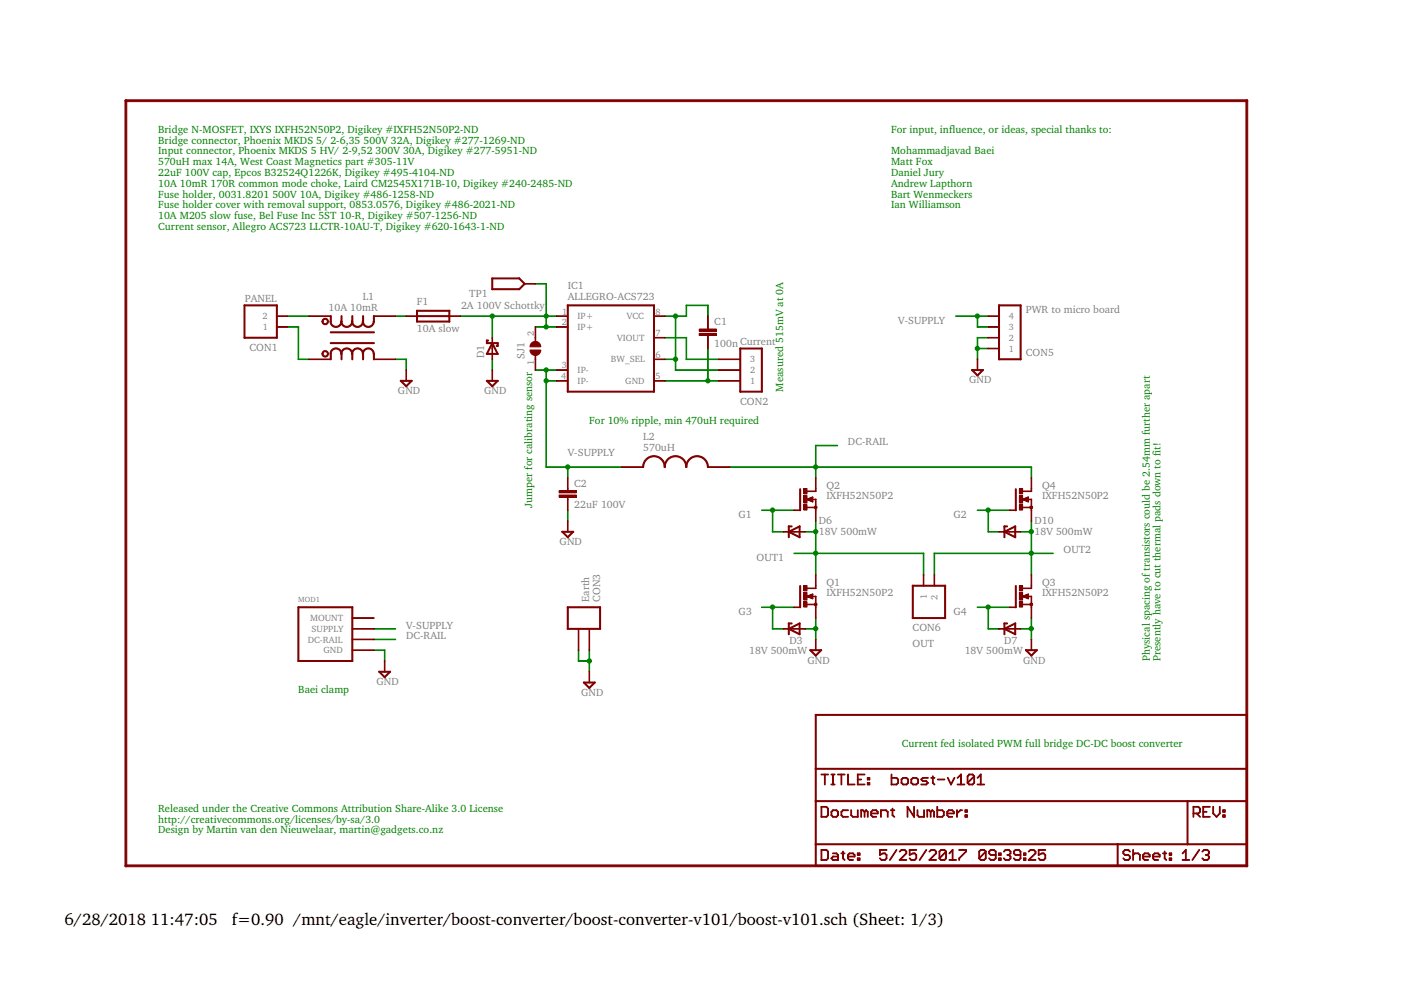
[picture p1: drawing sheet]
<svg xmlns="http://www.w3.org/2000/svg" width="297mm" height="210mm" viewBox="0 0 297 210" stroke-linecap="round" stroke-linejoin="round" font-family="sans-serif">
<defs><g id="words">
<g font-size="3.6">
<text x="13.7" y="196.2">6/28/2018 11:47:05</text>
<text x="49.1" y="196.2">f=0.90 /mnt/eagle/inverter/boost-converter/boost-converter-v101/boost-v101.sch (Sheet: 1/3)</text>
</g>
<g font-size="2.2" fill="#008000">
<text x="33.5" y="28.2">Bridge N-MOSFET, IXYS IXFH52N50P2, Digikey #IXFH52N50P2-ND</text>
<text x="188.9" y="28.2">For input, influence, or ideas, special thanks to:</text>
<text x="33.5" y="30.5">Bridge connector, Phoenix MKDS 5/ 2-6,35 500V 32A, Digikey #277-1269-ND</text>
<text x="33.5" y="32.7">Input connector, Phoenix MKDS 5 HV/ 2-9,52 300V 30A, Digikey #277-5951-ND</text>
<text x="33.5" y="35">570uH max 14A, West Coast Magnetics part #305-11V</text>
<text x="188.9" y="35">Matt Fox</text>
<text x="188.9" y="32.7">Mohammadjavad Baei</text>
<text x="33.5" y="37.3">22uF 100V cap, Epcos B32524Q1226K, Digikey #495-4104-ND</text>
<text x="33.5" y="39.6">10A 10mR 170R common mode choke, Laird CM2545X171B-10, Digikey #240-2485-ND</text>
<text x="33.5" y="41.9">Fuse holder, 0031.8201 500V 10A, Digikey #486-1258-ND</text>
<text x="188.9" y="41.9">Bart Wenmeckers</text>
<text x="188.9" y="37.3">Daniel Jury</text>
<text x="188.9" y="39.6">Andrew Lapthorn</text>
<text x="33.5" y="46.5">10A M205 slow fuse, Bel Fuse Inc 5ST 10-R, Digikey #507-1256-ND</text>
<text x="33.5" y="44.2">Fuse holder cover with removal support, 0853.0576, Digikey #486-2021-ND</text>
<text x="188.9" y="44.2">Ian Williamson</text>
<text x="33.5" y="48.7">Current sensor, Allegro ACS723 LLCTR-10AU-T, Digikey #620-1643-1-ND</text>
<text x="166.1" y="83" transform="rotate(-90 166.1 83)">Measured 515mV at 0A</text>
<text x="124.9" y="89.9">For 10% ripple, min 470uH required</text>
<text x="112.8" y="107.6" transform="rotate(-90 112.8 107.6)">Jumper for calibrating sensor</text>
<text x="243.8" y="140.1" transform="rotate(-90 243.8 140.1)">Physical spacing of transistors could be 2.54mm further apart</text>
<text x="246.1" y="140.1" transform="rotate(-90 246.1 140.1)">Presently have to cut thermal pads down to fit!</text>
<text x="63.2" y="147">Baei clamp</text>
<text x="191.2" y="158.4">Current fed isolated PWM full bridge DC-DC boost converter</text>
<text x="33.5" y="172.1">Released under the Creative Commons Attribution Share-Alike 3.0 License</text>
<text x="33.5" y="174.4">http://creativecommons.org/licenses/by-sa/3.0</text>
<text x="33.5" y="176.7">Design by Martin van den Nieuwelaar, martin@gadgets.co.nz</text>
</g>
<g font-size="2.2" fill="#808080">
<text x="51.9" y="64.1">PANEL</text>
<text x="69.7" y="65.9">10A 10mR</text>
<text x="76.9" y="63.6">L1</text>
<text x="88.4" y="64.7">F1</text>
<text x="97.7" y="65.5">2A 100V Schottky</text>
<text x="99.5" y="62.9">TP1</text>
<text x="120.4" y="63.6">ALLEGRO-ACS723</text>
<text x="120.4" y="61.3">IC1</text>
<text x="88.4" y="70.4">10A slow</text>
<text x="151.5" y="69">C1</text>
<text x="190.4" y="68.6">V-SUPPLY</text>
<text x="217.5" y="66.3">PWR to micro board</text>
<text x="52.9" y="74.3">CON1</text>
<text x="102.7" y="75.9" transform="rotate(-90 102.7 75.9)">D1</text>
<text x="111.2" y="76.2" transform="rotate(-90 111.2 76.2)">SJ1</text>
<text x="151.5" y="73.5">100n Current</text>
<text x="217.5" y="75.5">CON5</text>
<text x="84.4" y="83.6">GND</text>
<text x="102.7" y="83.6">GND</text>
<text x="205.5" y="81.3">GND</text>
<text x="156.9" y="85.8">CON2</text>
<text x="136.4" y="95.6">570uH</text>
<text x="136.4" y="93.3">L2</text>
<text x="179.8" y="94.4">DC-RAIL</text>
<text x="120.4" y="96.7">V-SUPPLY</text>
<text x="121.7" y="107.8">22uF 100V</text>
<text x="121.7" y="103.2">C2</text>
<text x="175.2" y="105.9">IXFH52N50P2</text>
<text x="175.2" y="103.6">Q2</text>
<text x="220.9" y="105.9">IXFH52N50P2</text>
<text x="220.9" y="103.6">Q4</text>
<text x="156.6" y="109.8">G1</text>
<text x="173.6" y="111">D6</text>
<text x="173.6" y="113.5">18V 500mW</text>
<text x="202.2" y="109.8">G2</text>
<text x="219.3" y="111">D10</text>
<text x="219.3" y="113.5">18V 500mW</text>
<text x="118.7" y="115.6">GND</text>
<text x="160.4" y="118.9">OUT1</text>
<text x="225.5" y="117.3">OUT2</text>
<text x="175.2" y="124.1">Q1</text>
<text x="220.9" y="124.1">Q3</text>
<text x="124.9" y="127.6" transform="rotate(-90 124.9 127.6)">Earth</text>
<text x="127.2" y="127.6" transform="rotate(-90 127.2 127.6)">CON3</text>
<text x="156.6" y="130.3">G3</text>
<text x="175.2" y="126.4">IXFH52N50P2</text>
<text x="202.1" y="130.3">G4</text>
<text x="220.9" y="126.4">IXFH52N50P2</text>
<text x="86.1" y="133.3">V-SUPPLY</text>
<text x="86.1" y="135.6">DC-RAIL</text>
<text x="167.4" y="136.6">D3</text>
<text x="193.5" y="137.2">OUT</text>
<text x="193.5" y="133.8">CON6</text>
<text x="212.9" y="136.6">D7</text>
<text x="158.8" y="138.7">18V 500mW</text>
<text x="171.2" y="140.7">GND</text>
<text x="204.5" y="138.7">18V 500mW</text>
<text x="216.9" y="140.7">GND</text>
<text x="79.8" y="145.3">GND</text>
<text x="123.2" y="147.6">GND</text>
</g>
<g font-size="1.9" fill="#808080">
<text x="55.6" y="67.7">2</text>
<text x="55.7" y="70">1</text>
<text x="113.2" y="71.3" transform="rotate(-90 113.2 71.3)">2</text>
<text x="119.1" y="69">2</text>
<text x="119.2" y="66.7">1</text>
<text x="122.5" y="67.7">IP+</text>
<text x="122.5" y="70">IP+</text>
<text x="132.9" y="67.7">VCC</text>
<text x="139" y="71.3">7</text>
<text x="139" y="66.7">8</text>
<text x="213.9" y="70">3</text>
<text x="213.9" y="67.7">4</text>
<text x="113.2" y="77.3" transform="rotate(-90 113.2 77.3)">1</text>
<text x="129.5" y="76.8">BW_SEL</text>
<text x="130.8" y="72.3">VIOUT</text>
<text x="139" y="75.8">6</text>
<text x="159" y="76.8">3</text>
<text x="213.9" y="74.5">1</text>
<text x="213.9" y="72.3">2</text>
<text x="119" y="80.4">4</text>
<text x="119.1" y="78.1">3</text>
<text x="122.5" y="79.1">IP-</text>
<text x="122.5" y="81.4">IP-</text>
<text x="132.6" y="81.4">GND</text>
<text x="139" y="80.4">5</text>
<text x="159" y="81.4">1</text>
<text x="159" y="79.1">2</text>
<text x="65.7" y="131.7">MOUNT</text>
<text x="196.5" y="127.1" transform="rotate(-90 196.5 127.1)">1</text>
<text x="198.8" y="127.2" transform="rotate(-90 198.8 127.2)">2</text>
<text x="65.2" y="136.2">DC-RAIL</text>
<text x="66" y="134">SUPPLY</text>
<text x="68.6" y="138.5">GND</text>
</g>
<text font-size="1.6" fill="#808080" x="63.2" y="127.6">MOD1</text>
</g></defs>
<path d="M172.9 133.3l.1 2.3z" fill-rule="evenodd" fill="#008000"/>
<path d="M172.9 133.3l.1 2.3z" fill="none" stroke="#008000" stroke-width=".21"/>
<path d="M172.9 131l.1 2.4z" fill-rule="evenodd" fill="#008000"/>
<path d="M172.9 131h.1v2.4z" fill="none" stroke="#008000" stroke-width=".21"/>
<path d="M170.6 133.3l2.4 .1h-2.4z" fill-rule="evenodd" fill="#008000"/>
<path d="M170.6 133.3l2.4 .1z" fill="none" stroke="#008000" stroke-width=".21"/>
<circle cx="172.9" cy="133.3" r=".46" fill="#008000"/>
<circle cx="172.9" cy="133.3" r=".46" fill="none" stroke="#008000" stroke-width=".21"/>
<path d="M218.6 133.3h.1v2.3z" fill-rule="evenodd" fill="#008000"/>
<path d="M218.6 133.3h.1v2.3z" fill="none" stroke="#008000" stroke-width=".21"/>
<path d="M218.6 131h.1v2.4z" fill-rule="evenodd" fill="#008000"/>
<path d="M218.6 131h.1v2.4z" fill="none" stroke="#008000" stroke-width=".21"/>
<path d="M216.3 133.3l2.4 .1z" fill-rule="evenodd" fill="#008000"/>
<path d="M216.4 133.3l2.3 .1h-2.3z" fill="none" stroke="#008000" stroke-width=".21"/>
<circle cx="218.6" cy="133.3" r=".46" fill="#008000"/>
<circle cx="218.6" cy="133.3" r=".46" fill="none" stroke="#008000" stroke-width=".21"/>
<path d="M104.3 76.2h.1v2.3z" fill-rule="evenodd" fill="#008000"/>
<path d="M104.3 76.1l.1 2.4z" fill="none" stroke="#008000" stroke-width=".21"/>
<path d="M120.3 108.2h.1v2.3z" fill-rule="evenodd" fill="#008000"/>
<path d="M120.3 108.2h.1v2.3z" fill="none" stroke="#008000" stroke-width=".21"/>
<path d="M86.1 76.2h.1v2.3z" fill-rule="evenodd" fill="#008000"/>
<path d="M86.1 76.2h.1v2.3z" fill="none" stroke="#008000" stroke-width=".21"/>
<path d="M83.8 76.2h2.4z" fill-rule="evenodd" fill="#008000"/>
<path d="M83.8 76.2h2.4z" fill="none" stroke="#008000" stroke-width=".21"/>
<path d="M207.2 71.6h2.4z" fill-rule="evenodd" fill="#008000"/>
<path d="M207.2 71.6h2.4z" fill="none" stroke="#008000" stroke-width=".21"/>
<path d="M207.2 71.6h.1v2.4z" fill-rule="evenodd" fill="#008000"/>
<path d="M207.2 71.6h.1v2.4z" fill="none" stroke="#008000" stroke-width=".21"/>
<path d="M207.2 73.9h.1v2.3z" fill-rule="evenodd" fill="#008000"/>
<path d="M207.2 73.9h.1v2.3z" fill="none" stroke="#008000" stroke-width=".21"/>
<path d="M207.2 73.9h2.4z" fill-rule="evenodd" fill="#008000"/>
<path d="M207.2 73.9h2.4z" fill="none" stroke="#008000" stroke-width=".21"/>
<circle cx="207.2" cy="73.9" r=".46" fill="#008000"/>
<circle cx="207.2" cy="73.9" r=".46" fill="none" stroke="#008000" stroke-width=".21"/>
<path d="M79.2 137.8l2.4 .1h-2.4z" fill-rule="evenodd" fill="#008000"/>
<path d="M79.2 137.8l2.4 .1h-2.4z" fill="none" stroke="#008000" stroke-width=".21"/>
<path d="M81.5 137.8h.1v2.4z" fill-rule="evenodd" fill="#008000"/>
<path d="M81.5 137.8h.1v2.4z" fill="none" stroke="#008000" stroke-width=".21"/>
<path d="M124.9 140.1h.1v2.4z" fill-rule="evenodd" fill="#008000"/>
<path d="M124.9 140.1l.1 2.4z" fill="none" stroke="#008000" stroke-width=".21"/>
<path d="M124.9 137.8h.1v2.4z" fill-rule="evenodd" fill="#008000"/>
<path d="M124.9 137.8l.1 2.4z" fill="none" stroke="#008000" stroke-width=".21"/>
<circle cx="124.9" cy="140.1" r=".46" fill="#008000"/>
<circle cx="124.9" cy="140.1" r=".46" fill="none" stroke="#008000" stroke-width=".21"/>
<path d="M122.6 140.1l2.4 .1h-2.4z" fill-rule="evenodd" fill="#008000"/>
<path d="M122.6 140.1l2.4 .1h-2.4z" fill="none" stroke="#008000" stroke-width=".21"/>
<path d="M122.6 137.8l.1 2.4z" fill-rule="evenodd" fill="#008000"/>
<path d="M122.6 137.8l.1 2.4z" fill="none" stroke="#008000" stroke-width=".21"/>
<path d="M163.8 108.1l4.6 .1h-4.6z" fill-rule="evenodd" fill="#008000"/>
<path d="M163.7 108.2h4.7z" fill="none" stroke="#008000" stroke-width=".21"/>
<path d="M161.5 108.2h2.4z" fill-rule="evenodd" fill="#008000"/>
<path d="M161.5 108.2h2.4z" fill="none" stroke="#008000" stroke-width=".21"/>
<path d="M163.8 108.1v4.7z" fill-rule="evenodd" fill="#008000"/>
<path d="M163.7 108.2h.2l-.1 4.6z" fill="none" stroke="#008000" stroke-width=".21"/>
<path d="M163.8 112.7l2.4 .1h-2.4z" fill-rule="evenodd" fill="#008000"/>
<path d="M163.7 112.7l2.5 .1z" fill="none" stroke="#008000" stroke-width=".21"/>
<circle cx="163.8" cy="108.2" r=".46" fill="#008000"/>
<circle cx="163.8" cy="108.2" r=".46" fill="none" stroke="#008000" stroke-width=".21"/>
<path d="M207.2 108.2h2.4z" fill-rule="evenodd" fill="#008000"/>
<path d="M207.2 108.2h2.4z" fill="none" stroke="#008000" stroke-width=".21"/>
<path d="M209.5 108.2h4.7z" fill-rule="evenodd" fill="#008000"/>
<path d="M209.5 108.2h4.7z" fill="none" stroke="#008000" stroke-width=".21"/>
<path d="M209.5 108.2h.1v4.6z" fill-rule="evenodd" fill="#008000"/>
<path d="M209.5 108.2h.1v4.6z" fill="none" stroke="#008000" stroke-width=".21"/>
<path d="M209.5 112.7l2.4 .1z" fill-rule="evenodd" fill="#008000"/>
<path d="M209.5 112.7l2.4 .1h-2.4z" fill="none" stroke="#008000" stroke-width=".21"/>
<circle cx="209.5" cy="108.2" r=".46" fill="#008000"/>
<circle cx="209.5" cy="108.2" r=".46" fill="none" stroke="#008000" stroke-width=".21"/>
<path d="M161.5 128.7l2.4 .1z" fill-rule="evenodd" fill="#008000"/>
<path d="M161.5 128.7l2.4 .1z" fill="none" stroke="#008000" stroke-width=".21"/>
<path d="M163.8 128.7l4.6 .1h-4.6z" fill-rule="evenodd" fill="#008000"/>
<path d="M163.7 128.7l4.7 .1z" fill="none" stroke="#008000" stroke-width=".21"/>
<path d="M163.8 128.7v4.7z" fill-rule="evenodd" fill="#008000"/>
<path d="M163.7 128.7h.2l-.1 4.7z" fill="none" stroke="#008000" stroke-width=".21"/>
<path d="M163.8 133.3l2.4 .1h-2.4z" fill-rule="evenodd" fill="#008000"/>
<path d="M163.7 133.3l2.5 .1z" fill="none" stroke="#008000" stroke-width=".21"/>
<circle cx="163.8" cy="128.7" r=".46" fill="#008000"/>
<circle cx="163.8" cy="128.7" r=".46" fill="none" stroke="#008000" stroke-width=".21"/>
<path d="M207.2 128.7l2.4 .1z" fill-rule="evenodd" fill="#008000"/>
<path d="M207.2 128.7l2.4 .1z" fill="none" stroke="#008000" stroke-width=".21"/>
<path d="M209.5 128.7l4.7 .1z" fill-rule="evenodd" fill="#008000"/>
<path d="M209.5 128.7l4.7 .1h-4.7z" fill="none" stroke="#008000" stroke-width=".21"/>
<path d="M209.5 128.7h.1v4.7z" fill-rule="evenodd" fill="#008000"/>
<path d="M209.5 128.7l.1 4.7z" fill="none" stroke="#008000" stroke-width=".21"/>
<path d="M209.5 133.3l2.4 .1z" fill-rule="evenodd" fill="#008000"/>
<path d="M209.5 133.3l2.4 .1h-2.4z" fill="none" stroke="#008000" stroke-width=".21"/>
<circle cx="209.5" cy="128.7" r=".46" fill="#008000"/>
<circle cx="209.5" cy="128.7" r=".46" fill="none" stroke="#008000" stroke-width=".21"/>
<path d="M104.3 67h.1v4.7z" fill-rule="evenodd" fill="#008000"/>
<path d="M104.3 67l.1 4.7z" fill="none" stroke="#008000" stroke-width=".21"/>
<path d="M97.5 67l6.9 .1z" fill-rule="evenodd" fill="#008000"/>
<path d="M97.5 67l6.9 .1z" fill="none" stroke="#008000" stroke-width=".21"/>
<path d="M115.7 67l2.5 .1z" fill-rule="evenodd" fill="#008000"/>
<path d="M115.8 67l2.4 .1h-2.4z" fill="none" stroke="#008000" stroke-width=".21"/>
<path d="M104.3 67l11.6 .1z" fill-rule="evenodd" fill="#008000"/>
<path d="M104.3 67l11.6 .1h-11.6z" fill="none" stroke="#008000" stroke-width=".21"/>
<circle cx="104.4" cy="67" r=".46" fill="#008000"/>
<circle cx="104.4" cy="67" r=".46" fill="none" stroke="#008000" stroke-width=".21"/>
<path d="M115.7 69.3h2.5z" fill-rule="evenodd" fill="#008000"/>
<path d="M115.8 69.3h2.4l-2.4 .1z" fill="none" stroke="#008000" stroke-width=".21"/>
<path d="M115.7 67h.2l-.1 2.4z" fill-rule="evenodd" fill="#008000"/>
<path d="M115.8 67v2.4z" fill="none" stroke="#008000" stroke-width=".21"/>
<circle cx="115.8" cy="67" r=".46" fill="#008000"/>
<circle cx="115.8" cy="67" r=".46" fill="none" stroke="#008000" stroke-width=".21"/>
<path d="M115.8 60.1v7z" fill-rule="evenodd" fill="#008000"/>
<path d="M115.8 60.1v7z" fill="none" stroke="#008000" stroke-width=".21"/>
<path d="M113.5 60.1l2.4 .1h-2.4z" fill-rule="evenodd" fill="#008000"/>
<path d="M113.5 60.1l2.4 .1h-2.4z" fill="none" stroke="#008000" stroke-width=".21"/>
<path d="M113.5 69.3h2.4z" fill-rule="evenodd" fill="#008000"/>
<path d="M113.5 69.3h2.4z" fill="none" stroke="#008000" stroke-width=".21"/>
<circle cx="115.8" cy="69.3" r=".46" fill="#008000"/>
<circle cx="115.8" cy="69.3" r=".46" fill="none" stroke="#008000" stroke-width=".21"/>
<path d="M63.2 69.3h.1v6.9z" fill-rule="evenodd" fill="#008000"/>
<path d="M63.2 69.3h.1v6.9z" fill="none" stroke="#008000" stroke-width=".21"/>
<path d="M60.9 69.3h2.4z" fill-rule="evenodd" fill="#008000"/>
<path d="M60.9 69.3h2.4z" fill="none" stroke="#008000" stroke-width=".21"/>
<path d="M63.2 76.2h2.4z" fill-rule="evenodd" fill="#008000"/>
<path d="M63.2 76.2h2.4z" fill="none" stroke="#008000" stroke-width=".21"/>
<path d="M140.9 76.1l2.4 .1h-2.4z" fill-rule="evenodd" fill="#008000"/>
<path d="M140.9 76.2h2.4z" fill="none" stroke="#008000" stroke-width=".21"/>
<path d="M143.2 76.2h.1v2.3z" fill-rule="evenodd" fill="#008000"/>
<path d="M143.2 76.2h.1v2.3z" fill="none" stroke="#008000" stroke-width=".21"/>
<path d="M140.9 67l2.4 .1h-2.4z" fill-rule="evenodd" fill="#008000"/>
<path d="M140.9 67l2.4 .1z" fill="none" stroke="#008000" stroke-width=".21"/>
<path d="M143.2 78.4l9.2 .1z" fill-rule="evenodd" fill="#008000"/>
<path d="M143.2 78.4l9.2 .1z" fill="none" stroke="#008000" stroke-width=".21"/>
<path d="M143.2 67l2.4 .1z" fill-rule="evenodd" fill="#008000"/>
<path d="M143.2 67l2.4 .1z" fill="none" stroke="#008000" stroke-width=".21"/>
<path d="M145.5 64.7v2.4z" fill-rule="evenodd" fill="#008000"/>
<path d="M145.5 64.7v2.4z" fill="none" stroke="#008000" stroke-width=".21"/>
<circle cx="143.2" cy="67" r=".46" fill="#008000"/>
<circle cx="143.2" cy="67" r=".46" fill="none" stroke="#008000" stroke-width=".21"/>
<path d="M145.5 64.7l4.7 .1h-4.7z" fill-rule="evenodd" fill="#008000"/>
<path d="M145.5 64.7l4.7 .1h-4.7z" fill="none" stroke="#008000" stroke-width=".21"/>
<path d="M150.1 64.7v2.4z" fill-rule="evenodd" fill="#008000"/>
<path d="M150.1 64.7v2.4z" fill="none" stroke="#008000" stroke-width=".21"/>
<path d="M143.2 67h.1v9.2z" fill-rule="evenodd" fill="#008000"/>
<path d="M143.2 67h.1v9.2z" fill="none" stroke="#008000" stroke-width=".21"/>
<circle cx="143.2" cy="76.2" r=".46" fill="#008000"/>
<circle cx="143.2" cy="76.2" r=".46" fill="none" stroke="#008000" stroke-width=".21"/>
<path d="M140.9 71.5l4.7 .1-4.7 .1z" fill-rule="evenodd" fill="#008000"/>
<path d="M140.9 71.6h4.7z" fill="none" stroke="#008000" stroke-width=".21"/>
<path d="M145.5 71.6h.1l-.1 4.6z" fill-rule="evenodd" fill="#008000"/>
<path d="M145.5 71.6h.1l-.1 4.6z" fill="none" stroke="#008000" stroke-width=".21"/>
<path d="M145.5 76.2h6.9z" fill-rule="evenodd" fill="#008000"/>
<path d="M145.5 76.2h6.9z" fill="none" stroke="#008000" stroke-width=".21"/>
<path d="M150.1 80.7l2.3 .1h-2.3z" fill-rule="evenodd" fill="#008000"/>
<path d="M150.1 80.7l2.3 .1h-2.3z" fill="none" stroke="#008000" stroke-width=".21"/>
<path d="M140.9 80.7l9.3 .1h-9.3z" fill-rule="evenodd" fill="#008000"/>
<path d="M140.9 80.7l9.3 .1h-9.3z" fill="none" stroke="#008000" stroke-width=".21"/>
<path d="M150 73.9h.2l-.1 6.9z" fill-rule="evenodd" fill="#008000"/>
<path d="M150.1 73.8v7z" fill="none" stroke="#008000" stroke-width=".21"/>
<circle cx="150.1" cy="80.7" r=".46" fill="#008000"/>
<circle cx="150.1" cy="80.7" r=".46" fill="none" stroke="#008000" stroke-width=".21"/>
<path d="M172.9 94.4l4.7 .1h-4.7z" fill-rule="evenodd" fill="#008000"/>
<path d="M172.9 94.4l4.7 .1h-4.7z" fill="none" stroke="#008000" stroke-width=".21"/>
<path d="M218.6 99h.1v2.4z" fill-rule="evenodd" fill="#008000"/>
<path d="M218.6 99h.1v2.4z" fill="none" stroke="#008000" stroke-width=".21"/>
<path d="M172.9 99l.1 2.4z" fill-rule="evenodd" fill="#008000"/>
<path d="M172.9 99l.1 2.4z" fill="none" stroke="#008000" stroke-width=".21"/>
<path d="M172.9 99l45.8 .1h-45.8z" fill-rule="evenodd" fill="#008000"/>
<path d="M172.9 99l45.8 .1h-45.8z" fill="none" stroke="#008000" stroke-width=".21"/>
<path d="M172.9 94.4l.1 4.7z" fill-rule="evenodd" fill="#008000"/>
<path d="M172.9 94.4l.1 4.7z" fill="none" stroke="#008000" stroke-width=".21"/>
<circle cx="172.9" cy="99" r=".46" fill="#008000"/>
<circle cx="172.9" cy="99" r=".46" fill="none" stroke="#008000" stroke-width=".21"/>
<path d="M154.6 99l18.4 .1h-18.4z" fill-rule="evenodd" fill="#008000"/>
<path d="M154.6 99l18.4 .1z" fill="none" stroke="#008000" stroke-width=".21"/>
<path d="M79.2 135.5l4.7 .1h-4.7z" fill-rule="evenodd" fill="#008000"/>
<path d="M79.2 135.5l4.7 .1h-4.7z" fill="none" stroke="#008000" stroke-width=".21"/>
<path d="M120.3 99l11.6 .1z" fill-rule="evenodd" fill="#008000"/>
<path d="M120.3 99l11.6 .1h-11.6z" fill="none" stroke="#008000" stroke-width=".21"/>
<path d="M120.3 99h.1v2.4z" fill-rule="evenodd" fill="#008000"/>
<path d="M120.3 99l.1 2.4z" fill="none" stroke="#008000" stroke-width=".21"/>
<path d="M115.7 78.4l2.5 .1z" fill-rule="evenodd" fill="#008000"/>
<path d="M115.8 78.4l2.4 .1h-2.4z" fill="none" stroke="#008000" stroke-width=".21"/>
<path d="M115.7 78.4h.2l-.1 2.4z" fill-rule="evenodd" fill="#008000"/>
<path d="M115.8 78.4v2.4z" fill="none" stroke="#008000" stroke-width=".21"/>
<path d="M115.8 80.7v18.4z" fill-rule="evenodd" fill="#008000"/>
<path d="M115.8 80.7v18.4z" fill="none" stroke="#008000" stroke-width=".21"/>
<path d="M115.7 99l4.7 .1z" fill-rule="evenodd" fill="#008000"/>
<path d="M115.8 99l4.6 .1h-4.6z" fill="none" stroke="#008000" stroke-width=".21"/>
<circle cx="120.4" cy="99" r=".46" fill="#008000"/>
<circle cx="120.4" cy="99" r=".46" fill="none" stroke="#008000" stroke-width=".21"/>
<path d="M115.8 80.7l2.4 .1h-2.4z" fill-rule="evenodd" fill="#008000"/>
<path d="M115.8 80.7l2.4 .1h-2.4z" fill="none" stroke="#008000" stroke-width=".21"/>
<circle cx="115.8" cy="80.7" r=".46" fill="#008000"/>
<circle cx="115.8" cy="80.7" r=".46" fill="none" stroke="#008000" stroke-width=".21"/>
<path d="M113.5 78.4l2.4 .1z" fill-rule="evenodd" fill="#008000"/>
<path d="M113.5 78.4l2.4 .1z" fill="none" stroke="#008000" stroke-width=".21"/>
<circle cx="115.8" cy="78.4" r=".46" fill="#008000"/>
<circle cx="115.8" cy="78.4" r=".46" fill="none" stroke="#008000" stroke-width=".21"/>
<path d="M207.2 67l2.4 .1z" fill-rule="evenodd" fill="#008000"/>
<path d="M207.2 67l2.4 .1z" fill="none" stroke="#008000" stroke-width=".21"/>
<path d="M202.6 67l4.7 .1h-4.7z" fill-rule="evenodd" fill="#008000"/>
<path d="M202.6 67l4.7 .1h-4.7z" fill="none" stroke="#008000" stroke-width=".21"/>
<path d="M207.2 69.3h2.4z" fill-rule="evenodd" fill="#008000"/>
<path d="M207.2 69.3h2.4z" fill="none" stroke="#008000" stroke-width=".21"/>
<path d="M207.2 67h.1v2.4z" fill-rule="evenodd" fill="#008000"/>
<path d="M207.2 67h.1v2.4z" fill="none" stroke="#008000" stroke-width=".21"/>
<circle cx="207.2" cy="67" r=".46" fill="#008000"/>
<circle cx="207.2" cy="67" r=".46" fill="none" stroke="#008000" stroke-width=".21"/>
<path d="M79.2 133.3l4.7 .1h-4.7z" fill-rule="evenodd" fill="#008000"/>
<path d="M79.2 133.3l4.7 .1h-4.7z" fill="none" stroke="#008000" stroke-width=".21"/>
<path d="M172.9 117.3l.1 4.7z" fill-rule="evenodd" fill="#008000"/>
<path d="M172.9 117.3l.1 4.7z" fill="none" stroke="#008000" stroke-width=".21"/>
<path d="M172.9 112.7l.1 4.7z" fill-rule="evenodd" fill="#008000"/>
<path d="M172.9 112.7l.1 4.7z" fill="none" stroke="#008000" stroke-width=".21"/>
<path d="M172.9 110.4l.1 2.4z" fill-rule="evenodd" fill="#008000"/>
<path d="M172.9 110.4l.1 2.4z" fill="none" stroke="#008000" stroke-width=".21"/>
<path d="M195.8 117.3v4.7z" fill-rule="evenodd" fill="#008000"/>
<path d="M195.8 117.3v4.7z" fill="none" stroke="#008000" stroke-width=".21"/>
<path d="M172.9 117.3l23 .1h-23z" fill-rule="evenodd" fill="#008000"/>
<path d="M172.9 117.3l23 .1h-23z" fill="none" stroke="#008000" stroke-width=".21"/>
<circle cx="172.9" cy="117.3" r=".46" fill="#008000"/>
<circle cx="172.9" cy="117.3" r=".46" fill="none" stroke="#008000" stroke-width=".21"/>
<path d="M168.3 117.3l4.7 .1z" fill-rule="evenodd" fill="#008000"/>
<path d="M168.3 117.3l4.7 .1z" fill="none" stroke="#008000" stroke-width=".21"/>
<path d="M170.6 112.7l2.4 .1h-2.4z" fill-rule="evenodd" fill="#008000"/>
<path d="M170.6 112.7l2.4 .1z" fill="none" stroke="#008000" stroke-width=".21"/>
<circle cx="172.9" cy="112.7" r=".46" fill="#008000"/>
<circle cx="172.9" cy="112.7" r=".46" fill="none" stroke="#008000" stroke-width=".21"/>
<path d="M218.6 117.3h.1v4.7z" fill-rule="evenodd" fill="#008000"/>
<path d="M218.6 117.3h.1v4.7z" fill="none" stroke="#008000" stroke-width=".21"/>
<path d="M218.6 112.7h.1v4.7z" fill-rule="evenodd" fill="#008000"/>
<path d="M218.6 112.7h.1v4.7z" fill="none" stroke="#008000" stroke-width=".21"/>
<path d="M218.6 110.4h.1v2.4z" fill-rule="evenodd" fill="#008000"/>
<path d="M218.6 110.4h.1v2.4z" fill="none" stroke="#008000" stroke-width=".21"/>
<path d="M198.1 117.3v4.7z" fill-rule="evenodd" fill="#008000"/>
<path d="M198.1 117.3v4.7z" fill="none" stroke="#008000" stroke-width=".21"/>
<path d="M198.1 117.3l20.6 .1h-20.6z" fill-rule="evenodd" fill="#008000"/>
<path d="M198.1 117.3l20.6 .1h-20.6z" fill="none" stroke="#008000" stroke-width=".21"/>
<circle cx="218.6" cy="117.3" r=".46" fill="#008000"/>
<circle cx="218.6" cy="117.3" r=".46" fill="none" stroke="#008000" stroke-width=".21"/>
<path d="M218.6 117.3l4.7 .1z" fill-rule="evenodd" fill="#008000"/>
<path d="M218.6 117.3l4.7 .1z" fill="none" stroke="#008000" stroke-width=".21"/>
<path d="M216.3 112.7l2.4 .1z" fill-rule="evenodd" fill="#008000"/>
<path d="M216.4 112.7l2.3 .1h-2.3z" fill="none" stroke="#008000" stroke-width=".21"/>
<circle cx="218.6" cy="112.7" r=".46" fill="#008000"/>
<circle cx="218.6" cy="112.7" r=".46" fill="none" stroke="#008000" stroke-width=".21"/>
<path d="M83.8 67l2.4 .1z" fill-rule="evenodd" fill="#008000"/>
<path d="M83.8 67l2.4 .1z" fill="none" stroke="#008000" stroke-width=".21"/>
<path d="M60.9 67l4.7 .1z" fill-rule="evenodd" fill="#008000"/>
<path d="M60.9 67l4.7 .1z" fill="none" stroke="#008000" stroke-width=".21"/>
<path d="M264.2 21.3l.1-.1 .2 .1v162.4l-.1 .1-.2-.1z" fill-rule="evenodd" fill="#800000"/>
<path d="M264.3 21.2l.2 .1v162.4l-.1 .1-.2-.1v-162.4z" fill="none" stroke="#800000" stroke-width=".21"/>
<path d="M26.6 21.2h237.8l.1 .2-.1 .1h-237.8l-.1-.1z" fill-rule="evenodd" fill="#800000"/>
<path d="M26.5 21.3l.1-.1h237.8l.1 .2-.1 .1h-237.8z" fill="none" stroke="#800000" stroke-width=".21"/>
<path d="M26.6 21.2l.3 .1v162.4l-.1 .1-.3-.1v-162.4z" fill-rule="evenodd" fill="#800000"/>
<path d="M26.5 21.3l.1-.1 .3 .1v162.4l-.1 .1-.3-.1z" fill="none" stroke="#800000" stroke-width=".21"/>
<path d="M26.6 183.4h237.8l.1 .3-.1 .1h-237.8l-.1-.1z" fill-rule="evenodd" fill="#800000"/>
<path d="M26.6 183.4h237.8l.1 .3-.1 .1h-237.8l-.1-.1z" fill="none" stroke="#800000" stroke-width=".21"/>
<path d="M172.9 183.5h64.1l.1 .1-64.2 .1z" fill-rule="evenodd" fill="#800000"/>
<path d="M172.8 183.5h64.2l.1 .1-64.2 .1z" fill="none" stroke="#800000" stroke-width=".21"/>
<path d="M251.7 169.8h12.7l.1 .1-12.8 .1z" fill-rule="evenodd" fill="#800000"/>
<path d="M251.7 169.8h12.7l.1 .1-12.8 .1z" fill="none" stroke="#800000" stroke-width=".21"/>
<path d="M172.8 179h.3l-.1 4.7-.2-.1z" fill-rule="evenodd" fill="#800000"/>
<path d="M172.8 179h.3l-.1 4.7-.2-.1z" fill="none" stroke="#800000" stroke-width=".21"/>
<path d="M174.1 180.1l.1 .1v2.2h-.1z" fill-rule="evenodd" fill="#800000"/>
<path d="M174.1 180.1l.1 .1v2.2h-.1z" fill="none" stroke="#800000" stroke-width=".21"/>
<path d="M174.1 182.2h1.2v.2h-1.2z" fill-rule="evenodd" fill="#800000"/>
<path d="M174.1 182.2h1.2v.2h-1.2z" fill="none" stroke="#800000" stroke-width=".21"/>
<path d="M175.5 181.9l.1 .1-.4 .4-.1-.1z" fill-rule="evenodd" fill="#800000"/>
<path d="M175.5 181.9l.1 .1-.4 .4-.1-.1z" fill="none" stroke="#800000" stroke-width=".21"/>
<path d="M175.5 180.5h.1v1.6l-.1-.1z" fill-rule="evenodd" fill="#800000"/>
<path d="M175.5 180.5h.1v1.6l-.1-.1z" fill="none" stroke="#800000" stroke-width=".21"/>
<path d="M175.1 180.2l.2-.1 .3 .5h-.1z" fill-rule="evenodd" fill="#800000"/>
<path d="M175.2 180.1l.4 .4v.1l-.5-.4z" fill="none" stroke="#800000" stroke-width=".21"/>
<path d="M174.1 180.1h1.2v.1l-1.2 .1z" fill-rule="evenodd" fill="#800000"/>
<path d="M174.1 180.1h1.2v.1l-1.2 .1z" fill="none" stroke="#800000" stroke-width=".21"/>
<path d="M176.6 180.8h.8v.2h-.8z" fill-rule="evenodd" fill="#800000"/>
<path d="M176.6 180.8h.8v.2h-.8z" fill="none" stroke="#800000" stroke-width=".21"/>
<path d="M177.3 180.8l.5 .4-.1 .2-.5-.4z" fill-rule="evenodd" fill="#800000"/>
<path d="M177.3 180.8l.5 .4-.1 .2-.4-.4z" fill="none" stroke="#800000" stroke-width=".21"/>
<path d="M177.6 181.2h.2l-.1 1.2h-.1z" fill-rule="evenodd" fill="#800000"/>
<path d="M177.6 181.2h.2l-.1 1.2h-.1z" fill="none" stroke="#800000" stroke-width=".21"/>
<path d="M176.6 182.2h1.1l.1 .2h-1.2z" fill-rule="evenodd" fill="#800000"/>
<path d="M176.6 182.2h1.1l.1 .2h-1.2z" fill="none" stroke="#800000" stroke-width=".21"/>
<path d="M176.2 181.9l.5 .4-.1 .1-.4-.4z" fill-rule="evenodd" fill="#800000"/>
<path d="M176.2 181.9l.5 .4-.1 .1-.4-.4z" fill="none" stroke="#800000" stroke-width=".21"/>
<path d="M176.6 181.5l.1 .1-.5 .5z" fill-rule="evenodd" fill="#800000"/>
<path d="M176.6 181.5l.1 .1-.5 .5z" fill="none" stroke="#800000" stroke-width=".21"/>
<path d="M176.6 181.5h1.1l.1 .1-1.2 .1z" fill-rule="evenodd" fill="#800000"/>
<path d="M176.6 181.5h1.1l.1 .1-1.2 .1z" fill="none" stroke="#800000" stroke-width=".21"/>
<path d="M178.6 180.5h.2v1.6l-.2-.1z" fill-rule="evenodd" fill="#800000"/>
<path d="M178.7 180.5h.1v1.6l-.2-.1z" fill="none" stroke="#800000" stroke-width=".21"/>
<path d="M178.6 182l.2-.1 .4 .5h-.2z" fill-rule="evenodd" fill="#800000"/>
<path d="M178.7 181.9l.5 .4-.1 .1-.5-.4z" fill="none" stroke="#800000" stroke-width=".21"/>
<path d="M178.3 180.9l.8-.1 .1 .2h-.8z" fill-rule="evenodd" fill="#800000"/>
<path d="M178.4 180.8h.7l.1 .2h-.8z" fill="none" stroke="#800000" stroke-width=".21"/>
<path d="M180 182.3l.9-.1v.2h-.8z" fill-rule="evenodd" fill="#800000"/>
<path d="M180.1 182.2h.8v.2h-.8z" fill="none" stroke="#800000" stroke-width=".21"/>
<path d="M179.8 181.9l.4 .4v.1l-.5-.4z" fill-rule="evenodd" fill="#800000"/>
<path d="M179.8 181.9l.4 .4v.1l-.5-.4z" fill="none" stroke="#800000" stroke-width=".21"/>
<path d="M179.8 181.2h.1l-.1 .9-.1-.1z" fill-rule="evenodd" fill="#800000"/>
<path d="M179.8 181.2h.1l-.1 .9-.1-.1z" fill="none" stroke="#800000" stroke-width=".21"/>
<path d="M180.1 180.9l.1 .1-.4 .4-.1-.2z" fill-rule="evenodd" fill="#800000"/>
<path d="M180.1 180.9l.1 .1-.4 .4-.1-.2z" fill="none" stroke="#800000" stroke-width=".21"/>
<path d="M180 180.9l.9-.1v.2h-.8z" fill-rule="evenodd" fill="#800000"/>
<path d="M180.1 180.8h.8v.2h-.8z" fill="none" stroke="#800000" stroke-width=".21"/>
<path d="M180.8 180.8l.5 .4-.1 .2-.4-.4z" fill-rule="evenodd" fill="#800000"/>
<path d="M180.8 180.8l.5 .4-.1 .2-.4-.4z" fill="none" stroke="#800000" stroke-width=".21"/>
<path d="M181.1 181.2h.2l-.1 .5z" fill-rule="evenodd" fill="#800000"/>
<path d="M181.2 181.2h.1l-.1 .5-.1-.1z" fill="none" stroke="#800000" stroke-width=".21"/>
<path d="M179.8 181.5h1.4l.1 .1-1.5 .1z" fill-rule="evenodd" fill="#800000"/>
<path d="M179.8 181.5h1.4l.1 .1-1.5 .1z" fill="none" stroke="#800000" stroke-width=".21"/>
<path d="M181.8 180.9l.5-.1v.2h-.5z" fill-rule="evenodd" fill="#800000"/>
<path d="M181.8 180.8l.5 .2h-.5z" fill="none" stroke="#800000" stroke-width=".21"/>
<path d="M182.2 180.8l.1 .1v.5l-.1-.1z" fill-rule="evenodd" fill="#800000"/>
<path d="M182.2 180.8l.1 .1v.5l-.1-.1z" fill="none" stroke="#800000" stroke-width=".21"/>
<path d="M181.8 181.2h.5v.1l-.5 .1z" fill-rule="evenodd" fill="#800000"/>
<path d="M181.8 181.2l.5 .1-.5 .1z" fill="none" stroke="#800000" stroke-width=".21"/>
<path d="M181.8 180.9h.1v.5z" fill-rule="evenodd" fill="#800000"/>
<path d="M181.8 180.8l.1 .1v.5l-.1-.1z" fill="none" stroke="#800000" stroke-width=".21"/>
<path d="M181.8 182l.5-.1v.1l-.5 .1z" fill-rule="evenodd" fill="#800000"/>
<path d="M181.8 181.9l.5 .1-.5 .1z" fill="none" stroke="#800000" stroke-width=".21"/>
<path d="M182.2 181.9l.1 .1v.4h-.1z" fill-rule="evenodd" fill="#800000"/>
<path d="M182.2 181.9l.1 .1v.4h-.1z" fill="none" stroke="#800000" stroke-width=".21"/>
<path d="M181.8 182.3l.5-.1v.2h-.5z" fill-rule="evenodd" fill="#800000"/>
<path d="M181.8 182.2l.5 .2h-.5z" fill="none" stroke="#800000" stroke-width=".21"/>
<path d="M181.8 182h.1v.4z" fill-rule="evenodd" fill="#800000"/>
<path d="M181.8 181.9l.1 .1v.4h-.1z" fill="none" stroke="#800000" stroke-width=".21"/>
<path d="M186.5 180.1h1.5v.1l-1.5 .1z" fill-rule="evenodd" fill="#800000"/>
<path d="M186.5 180.1h1.5v.1l-1.5 .1z" fill="none" stroke="#800000" stroke-width=".21"/>
<path d="M186.5 180.1l.1 .1v1.2l-.1-.1z" fill-rule="evenodd" fill="#800000"/>
<path d="M186.5 180.1l.1 .1v1.2l-.1-.1z" fill="none" stroke="#800000" stroke-width=".21"/>
<path d="M186.5 181.2l.8-.3-.7 .5z" fill-rule="evenodd" fill="#800000"/>
<path d="M186.5 181.2l.8-.3-.7 .5z" fill="none" stroke="#800000" stroke-width=".21"/>
<path d="M187.2 180.8l.5 .2h-.5z" fill-rule="evenodd" fill="#800000"/>
<path d="M187.2 180.8l.5 .2h-.5z" fill="none" stroke="#800000" stroke-width=".21"/>
<path d="M187.5 180.9l.2-.1 .3 .5-.1 .1z" fill-rule="evenodd" fill="#800000"/>
<path d="M187.6 180.8l.4 .4v.2l-.5-.4z" fill="none" stroke="#800000" stroke-width=".21"/>
<path d="M187.9 181.2h.1v.9l-.1-.1z" fill-rule="evenodd" fill="#800000"/>
<path d="M187.9 181.2h.1v.9l-.1-.1z" fill="none" stroke="#800000" stroke-width=".21"/>
<path d="M187.5 182.3l.4-.4 .1 .1-.3 .4z" fill-rule="evenodd" fill="#800000"/>
<path d="M187.5 182.3l.4-.4 .1 .1-.3 .4z" fill="none" stroke="#800000" stroke-width=".21"/>
<path d="M186.8 182.3l.9-.1v.2h-.8z" fill-rule="evenodd" fill="#800000"/>
<path d="M186.9 182.2h.8v.2h-.8z" fill="none" stroke="#800000" stroke-width=".21"/>
<path d="M186.5 181.9l.5 .4-.1 .1-.4-.4z" fill-rule="evenodd" fill="#800000"/>
<path d="M186.5 181.9l.5 .4-.1 .1-.4-.4z" fill="none" stroke="#800000" stroke-width=".21"/>
<path d="M190 180.2h.2l-1.6 2.2z" fill-rule="evenodd" fill="#800000"/>
<path d="M190 180.1l.2 .1-1.6 2.2z" fill="none" stroke="#800000" stroke-width=".21"/>
<path d="M190.7 182.2h1.5v.2h-1.5z" fill-rule="evenodd" fill="#800000"/>
<path d="M190.7 182.2h1.5v.2h-1.5z" fill="none" stroke="#800000" stroke-width=".21"/>
<path d="M192.1 180.9l.1 .1-1.5 1.4v-.1z" fill-rule="evenodd" fill="#800000"/>
<path d="M192.1 180.8l.1 .2-1.5 1.4v-.1z" fill="none" stroke="#800000" stroke-width=".21"/>
<path d="M192.1 180.5h.1v.5z" fill-rule="evenodd" fill="#800000"/>
<path d="M192.1 180.5h.1v.5h-.1z" fill="none" stroke="#800000" stroke-width=".21"/>
<path d="M191.7 180.2l.1-.1 .4 .5h-.1z" fill-rule="evenodd" fill="#800000"/>
<path d="M191.8 180.1l.4 .4v.1l-.5-.4z" fill="none" stroke="#800000" stroke-width=".21"/>
<path d="M191 180.2l.8-.1 .1 .1-.8 .1z" fill-rule="evenodd" fill="#800000"/>
<path d="M191.1 180.2l.7-.1 .1 .1-.8 .1z" fill="none" stroke="#800000" stroke-width=".21"/>
<path d="M190.7 180.5l.5-.3-.4 .4z" fill-rule="evenodd" fill="#800000"/>
<path d="M190.7 180.5l.5-.3-.4 .4z" fill="none" stroke="#800000" stroke-width=".21"/>
<path d="M192.8 180.2l1.5-.1 .1 .1-1.6 .1z" fill-rule="evenodd" fill="#800000"/>
<path d="M192.8 180.1h1.5l.1 .1-1.6 .1z" fill="none" stroke="#800000" stroke-width=".21"/>
<path d="M192.8 180.2h.2l-.1 1.2-.1-.1z" fill-rule="evenodd" fill="#800000"/>
<path d="M192.8 180.1l.2 .1-.1 1.2-.1-.1z" fill="none" stroke="#800000" stroke-width=".21"/>
<path d="M192.8 181.2l.9-.3-.8 .5z" fill-rule="evenodd" fill="#800000"/>
<path d="M192.8 181.2l.9-.3-.8 .5z" fill="none" stroke="#800000" stroke-width=".21"/>
<path d="M193.5 180.9l.5-.1v.2h-.4z" fill-rule="evenodd" fill="#800000"/>
<path d="M193.6 180.8l.4 .2h-.4z" fill="none" stroke="#800000" stroke-width=".21"/>
<path d="M193.9 180.8l.5 .4-.1 .2-.5-.4z" fill-rule="evenodd" fill="#800000"/>
<path d="M193.9 180.8l.5 .4-.1 .2-.5-.4z" fill="none" stroke="#800000" stroke-width=".21"/>
<path d="M194.2 181.2h.2l-.1 .9-.1-.1z" fill-rule="evenodd" fill="#800000"/>
<path d="M194.2 181.2h.2l-.1 .9-.1-.1z" fill="none" stroke="#800000" stroke-width=".21"/>
<path d="M194.2 181.9l.2 .1-.5 .4-.1-.1z" fill-rule="evenodd" fill="#800000"/>
<path d="M194.2 181.9l.2 .1-.5 .4-.1-.1z" fill="none" stroke="#800000" stroke-width=".21"/>
<path d="M193.2 182.2h.8v.2h-.8z" fill-rule="evenodd" fill="#800000"/>
<path d="M193.2 182.2h.8v.2h-.8z" fill="none" stroke="#800000" stroke-width=".21"/>
<path d="M192.8 182l.1-.1 .4 .5h-.1z" fill-rule="evenodd" fill="#800000"/>
<path d="M192.8 181.9l.5 .4-.1 .1-.4-.4z" fill="none" stroke="#800000" stroke-width=".21"/>
<path d="M196.3 180.2h.2l-1.5 2.2z" fill-rule="evenodd" fill="#800000"/>
<path d="M196.4 180.1l.1 .1-1.5 2.2z" fill="none" stroke="#800000" stroke-width=".21"/>
<path d="M197 182.3l1.5-.1v.2h-1.5z" fill-rule="evenodd" fill="#800000"/>
<path d="M197 182.2h1.5v.2h-1.5z" fill="none" stroke="#800000" stroke-width=".21"/>
<path d="M197 182.3l1.4-1.5 .1 .1-1.4 1.5z" fill-rule="evenodd" fill="#800000"/>
<path d="M198.4 180.8l.1 .2-1.5 1.4v-.1z" fill="none" stroke="#800000" stroke-width=".21"/>
<path d="M198.4 180.5h.1v.5h-.1z" fill-rule="evenodd" fill="#800000"/>
<path d="M198.4 180.5h.1v.5h-.1z" fill="none" stroke="#800000" stroke-width=".21"/>
<path d="M198.1 180.1l.4 .4v.1l-.5-.4z" fill-rule="evenodd" fill="#800000"/>
<path d="M198.1 180.1l.4 .4v.1l-.5-.4z" fill="none" stroke="#800000" stroke-width=".21"/>
<path d="M197.4 180.1h.8v.1l-.8 .1z" fill-rule="evenodd" fill="#800000"/>
<path d="M197.4 180.1h.8v.1l-.8 .1z" fill="none" stroke="#800000" stroke-width=".21"/>
<path d="M197 180.5l.5-.3-.4 .4z" fill-rule="evenodd" fill="#800000"/>
<path d="M197 180.5l.5-.3-.4 .4z" fill="none" stroke="#800000" stroke-width=".21"/>
<path d="M199.1 180.5h.2l-.1 1.6-.1-.1z" fill-rule="evenodd" fill="#800000"/>
<path d="M199.1 180.5h.2l-.1 1.6-.1-.1z" fill="none" stroke="#800000" stroke-width=".21"/>
<path d="M199.1 180.5l.4-.4 .1 .1-.4 .4z" fill-rule="evenodd" fill="#800000"/>
<path d="M199.1 180.5l.4-.4 .1 .1-.4 .4z" fill="none" stroke="#800000" stroke-width=".21"/>
<path d="M199.4 180.2l.9-.1v.1l-.8 .1z" fill-rule="evenodd" fill="#800000"/>
<path d="M199.4 180.2l.9-.1v.1l-.8 .1z" fill="none" stroke="#800000" stroke-width=".21"/>
<path d="M200.2 180.2l.1-.1 .4 .5h-.2z" fill-rule="evenodd" fill="#800000"/>
<path d="M200.2 180.1l.5 .4-.1 .1-.4-.4z" fill="none" stroke="#800000" stroke-width=".21"/>
<path d="M200.5 180.5h.2l-.1 1.6-.1-.1z" fill-rule="evenodd" fill="#800000"/>
<path d="M200.5 180.5h.2l-.1 1.6-.1-.1z" fill="none" stroke="#800000" stroke-width=".21"/>
<path d="M200.2 182.3l.3-.4 .2 .1-.4 .4z" fill-rule="evenodd" fill="#800000"/>
<path d="M200.2 182.3l.3-.4 .2 .1-.4 .4z" fill="none" stroke="#800000" stroke-width=".21"/>
<path d="M199.4 182.3l.9-.1v.2h-.8z" fill-rule="evenodd" fill="#800000"/>
<path d="M199.4 182.3l.9-.1v.2h-.8z" fill="none" stroke="#800000" stroke-width=".21"/>
<path d="M199.1 181.9l.5 .4v.1l-.5-.4z" fill-rule="evenodd" fill="#800000"/>
<path d="M199.1 181.9l.5 .4v.1l-.5-.4z" fill="none" stroke="#800000" stroke-width=".21"/>
<path d="M200.5 180.5l.2 .1-1.6 1.5v-.1z" fill-rule="evenodd" fill="#800000"/>
<path d="M200.5 180.5l.2 .1-1.6 1.5v-.1z" fill="none" stroke="#800000" stroke-width=".21"/>
<path d="M201.9 180.2h.2l-.8 .8-.1-.1z" fill-rule="evenodd" fill="#800000"/>
<path d="M201.9 180.1l.2 .1-.8 .8-.1-.1z" fill="none" stroke="#800000" stroke-width=".21"/>
<path d="M201.9 180.2h.2l-.1 2.2h-.1z" fill-rule="evenodd" fill="#800000"/>
<path d="M201.9 180.1l.2 .1-.1 2.2h-.1z" fill="none" stroke="#800000" stroke-width=".21"/>
<path d="M201.2 182.3l1.5-.1 .1 .2h-1.5z" fill-rule="evenodd" fill="#800000"/>
<path d="M201.2 182.3l1.5-.1 .1 .2h-1.5z" fill="none" stroke="#800000" stroke-width=".21"/>
<path d="M203.3 180.1h1.5l.1 .1-1.6 .1z" fill-rule="evenodd" fill="#800000"/>
<path d="M203.3 180.1h1.5l.1 .1-1.6 .1z" fill="none" stroke="#800000" stroke-width=".21"/>
<path d="M204.8 180.1l.1 .1-.1 .4h-.1z" fill-rule="evenodd" fill="#800000"/>
<path d="M204.8 180.1l.1 .1-.1 .4h-.1z" fill="none" stroke="#800000" stroke-width=".21"/>
<path d="M204.7 180.5l.2 .1-1.6 1.5v-.1z" fill-rule="evenodd" fill="#800000"/>
<path d="M204.7 180.5l.2 .1-1.6 1.5v-.1z" fill="none" stroke="#800000" stroke-width=".21"/>
<path d="M203.3 181.9l.2 .1-.1 .4h-.1z" fill-rule="evenodd" fill="#800000"/>
<path d="M203.3 181.9l.2 .1-.1 .4h-.1z" fill="none" stroke="#800000" stroke-width=".21"/>
<path d="M207.6 180.5h.1l-.1 1.6-.1-.1z" fill-rule="evenodd" fill="#800000"/>
<path d="M207.6 180.5h.1l-.1 1.6-.1-.1z" fill="none" stroke="#800000" stroke-width=".21"/>
<path d="M207.5 180.5l.4-.4 .1 .1-.4 .4z" fill-rule="evenodd" fill="#800000"/>
<path d="M207.5 180.5l.4-.4 .1 .1-.4 .4z" fill="none" stroke="#800000" stroke-width=".21"/>
<path d="M207.9 180.2l.8-.1v.1l-.8 .1z" fill-rule="evenodd" fill="#800000"/>
<path d="M207.9 180.1h.8v.1l-.8 .1z" fill="none" stroke="#800000" stroke-width=".21"/>
<path d="M208.6 180.2l.1-.1 .4 .5h-.1z" fill-rule="evenodd" fill="#800000"/>
<path d="M208.6 180.1l.5 .4-.1 .1-.4-.4z" fill="none" stroke="#800000" stroke-width=".21"/>
<path d="M208.9 180.5h.2l-.1 1.6-.1-.1z" fill-rule="evenodd" fill="#800000"/>
<path d="M209 180.5h.1l-.1 1.6-.1-.1z" fill="none" stroke="#800000" stroke-width=".21"/>
<path d="M208.6 182.3l.4-.4 .1 .1-.4 .4z" fill-rule="evenodd" fill="#800000"/>
<path d="M208.6 182.3l.4-.4 .1 .1-.4 .4z" fill="none" stroke="#800000" stroke-width=".21"/>
<path d="M207.9 182.3l.8-.1v.2h-.8z" fill-rule="evenodd" fill="#800000"/>
<path d="M207.9 182.2h.8v.2h-.8z" fill="none" stroke="#800000" stroke-width=".21"/>
<path d="M207.6 181.9l.4 .4v.1l-.5-.4z" fill-rule="evenodd" fill="#800000"/>
<path d="M207.6 181.9l.4 .4v.1l-.5-.4z" fill="none" stroke="#800000" stroke-width=".21"/>
<path d="M208.9 180.5l.2 .1-1.5 1.5-.1-.1z" fill-rule="evenodd" fill="#800000"/>
<path d="M209 180.5l.1 .1-1.5 1.5-.1-.1z" fill="none" stroke="#800000" stroke-width=".21"/>
<path d="M209.6 182l.2-.1 .3 .5h-.1z" fill-rule="evenodd" fill="#800000"/>
<path d="M209.7 181.9l.4 .4v.1l-.5-.4z" fill="none" stroke="#800000" stroke-width=".21"/>
<path d="M210 182.2h.8v.2h-.8z" fill-rule="evenodd" fill="#800000"/>
<path d="M210 182.2h.8v.2h-.8z" fill="none" stroke="#800000" stroke-width=".21"/>
<path d="M210.7 182.3l.5-.3-.4 .4z" fill-rule="evenodd" fill="#800000"/>
<path d="M210.7 182.3l.5-.3-.4 .4z" fill="none" stroke="#800000" stroke-width=".21"/>
<path d="M211 180.5h.2v1.6l-.2-.1z" fill-rule="evenodd" fill="#800000"/>
<path d="M211.1 180.5h.1v1.6l-.2-.1z" fill="none" stroke="#800000" stroke-width=".21"/>
<path d="M210.7 180.1l.5 .4v.1l-.5-.4z" fill-rule="evenodd" fill="#800000"/>
<path d="M210.7 180.1l.5 .4v.1l-.5-.4z" fill="none" stroke="#800000" stroke-width=".21"/>
<path d="M210 180.1h.8v.1l-.8 .1z" fill-rule="evenodd" fill="#800000"/>
<path d="M210 180.1h.8v.1l-.8 .1z" fill="none" stroke="#800000" stroke-width=".21"/>
<path d="M210 180.1l.1 .1-.4 .4-.1-.1z" fill-rule="evenodd" fill="#800000"/>
<path d="M209.6 180.5l.4-.4 .1 .1-.3 .4z" fill="none" stroke="#800000" stroke-width=".21"/>
<path d="M209.6 180.5h.2v.5z" fill-rule="evenodd" fill="#800000"/>
<path d="M209.7 180.5h.1v.5h-.2z" fill="none" stroke="#800000" stroke-width=".21"/>
<path d="M209.6 180.9l.2-.1 .3 .5-.1 .1z" fill-rule="evenodd" fill="#800000"/>
<path d="M209.7 180.8l.4 .4v.2l-.5-.4z" fill="none" stroke="#800000" stroke-width=".21"/>
<path d="M210 181.2h1.2v.1l-1.2 .1z" fill-rule="evenodd" fill="#800000"/>
<path d="M210 181.2h1.2v.1l-1.2 .1z" fill="none" stroke="#800000" stroke-width=".21"/>
<path d="M211.8 180.8l.5 .2h-.5z" fill-rule="evenodd" fill="#800000"/>
<path d="M211.8 180.8l.5 .2h-.5z" fill="none" stroke="#800000" stroke-width=".21"/>
<path d="M212.1 180.9h.2l-.1 .5z" fill-rule="evenodd" fill="#800000"/>
<path d="M212.1 180.9h.2l-.1 .5z" fill="none" stroke="#800000" stroke-width=".21"/>
<path d="M211.8 181.2l.5 .1-.5 .1z" fill-rule="evenodd" fill="#800000"/>
<path d="M211.8 181.2l.5 .1-.5 .1z" fill="none" stroke="#800000" stroke-width=".21"/>
<path d="M211.8 180.8l.1 .1-.1 .5-.1-.1z" fill-rule="evenodd" fill="#800000"/>
<path d="M211.8 180.8l.1 .1-.1 .5-.1-.1z" fill="none" stroke="#800000" stroke-width=".21"/>
<path d="M211.8 181.9l.5 .1-.5 .1z" fill-rule="evenodd" fill="#800000"/>
<path d="M211.8 181.9l.5 .1-.5 .1z" fill="none" stroke="#800000" stroke-width=".21"/>
<path d="M212.1 182h.2l-.1 .4z" fill-rule="evenodd" fill="#800000"/>
<path d="M212.1 182h.2l-.1 .4z" fill="none" stroke="#800000" stroke-width=".21"/>
<path d="M211.8 182.2l.5 .2h-.5z" fill-rule="evenodd" fill="#800000"/>
<path d="M211.8 182.2l.5 .2h-.5z" fill="none" stroke="#800000" stroke-width=".21"/>
<path d="M211.8 181.9l.1 .1-.1 .4h-.1z" fill-rule="evenodd" fill="#800000"/>
<path d="M211.8 181.9l.1 .1-.1 .4h-.1z" fill="none" stroke="#800000" stroke-width=".21"/>
<path d="M212.8 180.5l.4-.4 .1 .1-.4 .4z" fill-rule="evenodd" fill="#800000"/>
<path d="M212.8 180.5l.4-.4 .1 .1-.4 .4z" fill="none" stroke="#800000" stroke-width=".21"/>
<path d="M213.1 180.2l.8-.1 .1 .1-.8 .1z" fill-rule="evenodd" fill="#800000"/>
<path d="M213.2 180.1h.7l.1 .1-.8 .1z" fill="none" stroke="#800000" stroke-width=".21"/>
<path d="M213.8 180.2l.1-.1 .4 .5h-.1z" fill-rule="evenodd" fill="#800000"/>
<path d="M213.9 180.1l.4 .4v.1l-.5-.4z" fill="none" stroke="#800000" stroke-width=".21"/>
<path d="M214.2 180.5h.1v.5h-.1z" fill-rule="evenodd" fill="#800000"/>
<path d="M214.2 180.5h.1v.5h-.1z" fill="none" stroke="#800000" stroke-width=".21"/>
<path d="M214.2 180.9l.1 .1-.4 .4-.1-.2z" fill-rule="evenodd" fill="#800000"/>
<path d="M214.2 180.8l.1 .2-.4 .4-.1-.2z" fill="none" stroke="#800000" stroke-width=".21"/>
<path d="M213.5 181.2l.5 .1-.5 .1z" fill-rule="evenodd" fill="#800000"/>
<path d="M213.5 181.2l.5 .1-.5 .1z" fill="none" stroke="#800000" stroke-width=".21"/>
<path d="M213.8 181.2h.1l.4 .4-.1 .1z" fill-rule="evenodd" fill="#800000"/>
<path d="M213.9 181.2l.4 .4v.1l-.5-.4z" fill="none" stroke="#800000" stroke-width=".21"/>
<path d="M214.2 181.5l.1 .1v.5l-.1-.1z" fill-rule="evenodd" fill="#800000"/>
<path d="M214.2 181.5l.1 .1v.5l-.1-.1z" fill="none" stroke="#800000" stroke-width=".21"/>
<path d="M214.2 181.9l.1 .1-.4 .4-.1-.1z" fill-rule="evenodd" fill="#800000"/>
<path d="M214.2 181.9l.1 .1-.4 .4-.1-.1z" fill="none" stroke="#800000" stroke-width=".21"/>
<path d="M213.1 182.3l.8-.1 .1 .2h-.8z" fill-rule="evenodd" fill="#800000"/>
<path d="M213.2 182.2h.7l.1 .2h-.8z" fill="none" stroke="#800000" stroke-width=".21"/>
<path d="M212.8 182l.1-.1 .4 .5h-.1z" fill-rule="evenodd" fill="#800000"/>
<path d="M212.8 181.9l.5 .4-.1 .1-.4-.4z" fill="none" stroke="#800000" stroke-width=".21"/>
<path d="M214.9 181.9l.5 .4-.1 .1-.4-.4z" fill-rule="evenodd" fill="#800000"/>
<path d="M214.9 181.9l.5 .4-.1 .1-.4-.4z" fill="none" stroke="#800000" stroke-width=".21"/>
<path d="M215.3 182.2h.8v.2h-.8z" fill-rule="evenodd" fill="#800000"/>
<path d="M215.3 182.2h.8v.2h-.8z" fill="none" stroke="#800000" stroke-width=".21"/>
<path d="M215.9 182.3l.4-.4 .2 .1-.4 .4z" fill-rule="evenodd" fill="#800000"/>
<path d="M215.9 182.3l.4-.4 .2 .1-.4 .4z" fill="none" stroke="#800000" stroke-width=".21"/>
<path d="M216.3 180.5h.2l-.1 1.6-.1-.1z" fill-rule="evenodd" fill="#800000"/>
<path d="M216.3 180.5h.2l-.1 1.6-.1-.1z" fill="none" stroke="#800000" stroke-width=".21"/>
<path d="M216 180.1l.5 .4-.1 .1-.5-.4z" fill-rule="evenodd" fill="#800000"/>
<path d="M216 180.1l.5 .4-.1 .1-.5-.4z" fill="none" stroke="#800000" stroke-width=".21"/>
<path d="M215.3 180.1h.8v.1l-.8 .1z" fill-rule="evenodd" fill="#800000"/>
<path d="M215.3 180.1h.8v.1l-.8 .1z" fill="none" stroke="#800000" stroke-width=".21"/>
<path d="M215.3 180.1l.1 .1-.5 .4v-.1z" fill-rule="evenodd" fill="#800000"/>
<path d="M215.3 180.1l.1 .1-.5 .4v-.1z" fill="none" stroke="#800000" stroke-width=".21"/>
<path d="M214.9 180.5h.2l-.1 .5h-.1z" fill-rule="evenodd" fill="#800000"/>
<path d="M214.9 180.5h.2l-.1 .5h-.1z" fill="none" stroke="#800000" stroke-width=".21"/>
<path d="M214.9 180.8l.5 .4-.1 .2-.4-.4z" fill-rule="evenodd" fill="#800000"/>
<path d="M214.9 180.8l.5 .4-.1 .2-.4-.4z" fill="none" stroke="#800000" stroke-width=".21"/>
<path d="M215.3 181.2h1.1l.1 .1-1.2 .1z" fill-rule="evenodd" fill="#800000"/>
<path d="M215.3 181.2h1.1l.1 .1-1.2 .1z" fill="none" stroke="#800000" stroke-width=".21"/>
<path d="M217 180.9l.5-.1v.2h-.5z" fill-rule="evenodd" fill="#800000"/>
<path d="M217.1 180.8l.4 .2h-.4z" fill="none" stroke="#800000" stroke-width=".21"/>
<path d="M217.4 180.8l.1 .1v.5l-.2-.1z" fill-rule="evenodd" fill="#800000"/>
<path d="M217.4 180.8l.1 .1v.5l-.2-.1z" fill="none" stroke="#800000" stroke-width=".21"/>
<path d="M217 181.2h.5v.1l-.5 .1z" fill-rule="evenodd" fill="#800000"/>
<path d="M217.1 181.2l.4 .1-.4 .1z" fill="none" stroke="#800000" stroke-width=".21"/>
<path d="M217 180.9h.2l-.1 .5z" fill-rule="evenodd" fill="#800000"/>
<path d="M217.1 180.8l.1 .1-.1 .5-.1-.1z" fill="none" stroke="#800000" stroke-width=".21"/>
<path d="M217 182l.5-.1v.1l-.5 .1z" fill-rule="evenodd" fill="#800000"/>
<path d="M217.1 181.9l.4 .1-.4 .1z" fill="none" stroke="#800000" stroke-width=".21"/>
<path d="M217.4 181.9l.1 .1v.4h-.2z" fill-rule="evenodd" fill="#800000"/>
<path d="M217.4 181.9l.1 .1v.4h-.2z" fill="none" stroke="#800000" stroke-width=".21"/>
<path d="M217 182.3l.5-.1v.2h-.5z" fill-rule="evenodd" fill="#800000"/>
<path d="M217.1 182.2l.4 .2h-.4z" fill="none" stroke="#800000" stroke-width=".21"/>
<path d="M217 182h.2l-.1 .4z" fill-rule="evenodd" fill="#800000"/>
<path d="M217.1 181.9l.1 .1-.1 .4h-.1z" fill="none" stroke="#800000" stroke-width=".21"/>
<path d="M218 182.3l1.6-.1v.2h-1.5z" fill-rule="evenodd" fill="#800000"/>
<path d="M218.1 182.2h1.5v.2h-1.5z" fill="none" stroke="#800000" stroke-width=".21"/>
<path d="M218 182.3l1.5-1.5 .1 .1-1.5 1.5z" fill-rule="evenodd" fill="#800000"/>
<path d="M218 182.3l1.5-1.5 .1 .1-1.5 1.5z" fill="none" stroke="#800000" stroke-width=".21"/>
<path d="M219.5 180.5h.1v.5z" fill-rule="evenodd" fill="#800000"/>
<path d="M219.5 180.5h.1v.5h-.1z" fill="none" stroke="#800000" stroke-width=".21"/>
<path d="M219.1 180.1l.5 .4v.1l-.5-.4z" fill-rule="evenodd" fill="#800000"/>
<path d="M219.1 180.1l.5 .4v.1l-.5-.4z" fill="none" stroke="#800000" stroke-width=".21"/>
<path d="M218.4 180.1h.8v.1l-.8 .1z" fill-rule="evenodd" fill="#800000"/>
<path d="M218.4 180.1h.8v.1l-.8 .1z" fill="none" stroke="#800000" stroke-width=".21"/>
<path d="M218 180.5l.6-.3-.5 .4z" fill-rule="evenodd" fill="#800000"/>
<path d="M218 180.5l.6-.3-.5 .4z" fill="none" stroke="#800000" stroke-width=".21"/>
<path d="M220.2 180.1h1.4l.1 .1-1.5 .1z" fill-rule="evenodd" fill="#800000"/>
<path d="M220.2 180.1h1.5v.1l-1.5 .1z" fill="none" stroke="#800000" stroke-width=".21"/>
<path d="M220.2 180.1l.1 .1v1.2l-.2-.1z" fill-rule="evenodd" fill="#800000"/>
<path d="M220.2 180.1l.1 .1v1.2l-.2-.1z" fill="none" stroke="#800000" stroke-width=".21"/>
<path d="M220.2 181.2l.8-.3-.8 .5z" fill-rule="evenodd" fill="#800000"/>
<path d="M220.2 181.2l.8-.3-.8 .5z" fill="none" stroke="#800000" stroke-width=".21"/>
<path d="M220.9 180.8l.5 .2h-.5z" fill-rule="evenodd" fill="#800000"/>
<path d="M220.9 180.8l.5 .2h-.5z" fill="none" stroke="#800000" stroke-width=".21"/>
<path d="M221.2 180.9l.1-.1 .4 .5-.1 .1z" fill-rule="evenodd" fill="#800000"/>
<path d="M221.2 180.8l.5 .4v.2l-.5-.4z" fill="none" stroke="#800000" stroke-width=".21"/>
<path d="M221.6 181.2h.1l-.1 .9-.1-.1z" fill-rule="evenodd" fill="#800000"/>
<path d="M221.6 181.2h.1v.9l-.2-.1z" fill="none" stroke="#800000" stroke-width=".21"/>
<path d="M221.2 182.3l.4-.4 .1 .1-.4 .4z" fill-rule="evenodd" fill="#800000"/>
<path d="M221.6 181.9l.1 .1-.5 .4v-.1z" fill="none" stroke="#800000" stroke-width=".21"/>
<path d="M220.5 182.3l.8-.1 .1 .2h-.9z" fill-rule="evenodd" fill="#800000"/>
<path d="M220.5 182.2h.8l.1 .2h-.9z" fill="none" stroke="#800000" stroke-width=".21"/>
<path d="M220.2 181.9l.4 .4v.1l-.5-.4z" fill-rule="evenodd" fill="#800000"/>
<path d="M220.2 181.9l.4 .4v.1l-.5-.4z" fill="none" stroke="#800000" stroke-width=".21"/>
<path d="M172.8 179l64.2-.1 .1 .2h-64.2z" fill-rule="evenodd" fill="#800000"/>
<path d="M172.8 179l64.2-.1 .1 .1-64.2 .1z" fill="none" stroke="#800000" stroke-width=".21"/>
<path d="M172.8 169.8h.3l-.1 9.3h-.2z" fill-rule="evenodd" fill="#800000"/>
<path d="M172.8 169.8h.3l-.1 9.3-.2-.1z" fill="none" stroke="#800000" stroke-width=".21"/>
<path d="M264.3 169.8h.2l-.1 9.3h-.2z" fill-rule="evenodd" fill="#800000"/>
<path d="M264.2 169.8h.3l-.1 9.3-.2-.1z" fill="none" stroke="#800000" stroke-width=".21"/>
<path d="M236.9 179h.2l-.1 4.7-.1-.1z" fill-rule="evenodd" fill="#800000"/>
<path d="M236.9 179h.2l-.1 4.7-.1-.1z" fill="none" stroke="#800000" stroke-width=".21"/>
<path d="M236.9 179l14.9-.1 .1 .2h-15z" fill-rule="evenodd" fill="#800000"/>
<path d="M236.9 179l14.9-.1 .1 .1-15 .1z" fill="none" stroke="#800000" stroke-width=".21"/>
<path d="M236.9 183.5h27.5l.1 .1-27.6 .1z" fill-rule="evenodd" fill="#800000"/>
<path d="M236.9 183.5h27.5l.1 .1-27.6 .1z" fill="none" stroke="#800000" stroke-width=".21"/>
<path d="M239.1 180.2l.2-.1 .3 .5h-.1z" fill-rule="evenodd" fill="#800000"/>
<path d="M239.2 180.1l.4 .4v.1l-.5-.4z" fill="none" stroke="#800000" stroke-width=".21"/>
<path d="M238.5 180.1h.8v.1l-.8 .1z" fill-rule="evenodd" fill="#800000"/>
<path d="M238.5 180.1h.8v.1l-.8 .1z" fill="none" stroke="#800000" stroke-width=".21"/>
<path d="M238.1 180.5l.4-.4 .1 .1-.4 .4z" fill-rule="evenodd" fill="#800000"/>
<path d="M238.1 180.5l.4-.4 .1 .1-.4 .4z" fill="none" stroke="#800000" stroke-width=".21"/>
<path d="M238.1 180.5h.2l-.1 .5z" fill-rule="evenodd" fill="#800000"/>
<path d="M238.1 180.5h.2l-.1 .5z" fill="none" stroke="#800000" stroke-width=".21"/>
<path d="M238.1 180.9l.1-.1 .4 .5-.1 .1z" fill-rule="evenodd" fill="#800000"/>
<path d="M238.1 180.9l.1-.1 .4 .5-.1 .1z" fill="none" stroke="#800000" stroke-width=".21"/>
<path d="M238.5 181.2h.8v.1l-.8 .1z" fill-rule="evenodd" fill="#800000"/>
<path d="M238.5 181.2h.8v.1l-.8 .1z" fill="none" stroke="#800000" stroke-width=".21"/>
<path d="M239.1 181.2h.2l.3 .4-.1 .1z" fill-rule="evenodd" fill="#800000"/>
<path d="M239.2 181.2l.4 .4v.1l-.5-.4z" fill="none" stroke="#800000" stroke-width=".21"/>
<path d="M239.5 181.5l.1 .1v.5l-.1-.1z" fill-rule="evenodd" fill="#800000"/>
<path d="M239.5 181.5l.1 .1v.5l-.1-.1z" fill="none" stroke="#800000" stroke-width=".21"/>
<path d="M239.5 181.9l.1 .1-.4 .4-.1-.1z" fill-rule="evenodd" fill="#800000"/>
<path d="M239.5 181.9l.1 .1-.4 .4-.1-.1z" fill="none" stroke="#800000" stroke-width=".21"/>
<path d="M238.5 182.2h.8v.2h-.8z" fill-rule="evenodd" fill="#800000"/>
<path d="M238.5 182.2h.8v.2h-.8z" fill="none" stroke="#800000" stroke-width=".21"/>
<path d="M238.1 182l.1-.1 .4 .5h-.1z" fill-rule="evenodd" fill="#800000"/>
<path d="M238.1 182l.1-.1 .4 .5h-.1z" fill="none" stroke="#800000" stroke-width=".21"/>
<path d="M240.2 180.1l.1 .1v2.2h-.1z" fill-rule="evenodd" fill="#800000"/>
<path d="M240.2 180.2h.1v2.2h-.1z" fill="none" stroke="#800000" stroke-width=".21"/>
<path d="M240.2 181.2l.5-.3-.4 .5z" fill-rule="evenodd" fill="#800000"/>
<path d="M240.2 181.2l.5-.3-.4 .5z" fill="none" stroke="#800000" stroke-width=".21"/>
<path d="M240.5 180.9l.8-.1 .1 .2h-.8z" fill-rule="evenodd" fill="#800000"/>
<path d="M240.6 180.8h.7l.1 .2h-.8z" fill="none" stroke="#800000" stroke-width=".21"/>
<path d="M241.3 180.8l.5 .4-.1 .2-.5-.4z" fill-rule="evenodd" fill="#800000"/>
<path d="M241.3 180.8l.5 .4-.1 .2-.5-.4z" fill="none" stroke="#800000" stroke-width=".21"/>
<path d="M241.6 181.2h.2l-.1 1.2h-.1z" fill-rule="evenodd" fill="#800000"/>
<path d="M241.6 181.2h.2l-.1 1.2h-.1z" fill="none" stroke="#800000" stroke-width=".21"/>
<path d="M242.7 182.2h.8v.2h-.8z" fill-rule="evenodd" fill="#800000"/>
<path d="M242.6 182.3l.9-.1v.2h-.8z" fill="none" stroke="#800000" stroke-width=".21"/>
<path d="M242.3 182l.1-.1 .4 .5h-.1z" fill-rule="evenodd" fill="#800000"/>
<path d="M242.3 181.9l.5 .4-.1 .1-.4-.4z" fill="none" stroke="#800000" stroke-width=".21"/>
<path d="M242.3 181.2h.1v.9l-.1-.1z" fill-rule="evenodd" fill="#800000"/>
<path d="M242.3 181.2h.1v.9l-.1-.1z" fill="none" stroke="#800000" stroke-width=".21"/>
<path d="M242.3 181.2l.4-.4 .1 .1-.4 .5z" fill-rule="evenodd" fill="#800000"/>
<path d="M242.6 180.9l.2 .1-.5 .4v-.2z" fill="none" stroke="#800000" stroke-width=".21"/>
<path d="M242.7 180.8h.8v.2h-.8z" fill-rule="evenodd" fill="#800000"/>
<path d="M242.6 180.9l.9-.1v.2h-.8z" fill="none" stroke="#800000" stroke-width=".21"/>
<path d="M243.3 180.9l.2-.1 .3 .5-.1 .1z" fill-rule="evenodd" fill="#800000"/>
<path d="M243.3 180.9l.2-.1 .3 .5-.1 .1z" fill="none" stroke="#800000" stroke-width=".21"/>
<path d="M243.7 181.2h.1v.5l-.1-.1z" fill-rule="evenodd" fill="#800000"/>
<path d="M243.7 181.2h.1v.5l-.1-.1z" fill="none" stroke="#800000" stroke-width=".21"/>
<path d="M242.3 181.6l1.5-.1v.1l-1.5 .1z" fill-rule="evenodd" fill="#800000"/>
<path d="M242.3 181.5h1.5v.1l-1.5 .1z" fill="none" stroke="#800000" stroke-width=".21"/>
<path d="M244.7 182.3l.9-.1v.2h-.8z" fill-rule="evenodd" fill="#800000"/>
<path d="M244.7 182.3l.9-.1v.2h-.8z" fill="none" stroke="#800000" stroke-width=".21"/>
<path d="M244.4 181.9l.5 .4-.1 .1-.4-.4z" fill-rule="evenodd" fill="#800000"/>
<path d="M244.4 181.9l.5 .4-.1 .1-.4-.4z" fill="none" stroke="#800000" stroke-width=".21"/>
<path d="M244.4 181.2h.2l-.1 .9-.1-.1z" fill-rule="evenodd" fill="#800000"/>
<path d="M244.4 181.2h.2l-.1 .9-.1-.1z" fill="none" stroke="#800000" stroke-width=".21"/>
<path d="M244.8 180.9l.1 .1-.5 .4v-.2z" fill-rule="evenodd" fill="#800000"/>
<path d="M244.8 180.9l.1 .1-.5 .4v-.2z" fill="none" stroke="#800000" stroke-width=".21"/>
<path d="M244.7 180.9l.9-.1v.2h-.8z" fill-rule="evenodd" fill="#800000"/>
<path d="M244.7 180.9l.9-.1v.2h-.8z" fill="none" stroke="#800000" stroke-width=".21"/>
<path d="M245.5 180.8l.5 .4-.1 .2-.5-.4z" fill-rule="evenodd" fill="#800000"/>
<path d="M245.5 180.8l.5 .4-.1 .2-.5-.4z" fill="none" stroke="#800000" stroke-width=".21"/>
<path d="M245.8 181.2h.2l-.1 .5z" fill-rule="evenodd" fill="#800000"/>
<path d="M245.8 181.2h.2l-.1 .5z" fill="none" stroke="#800000" stroke-width=".21"/>
<path d="M244.4 181.5h1.5l.1 .1-1.6 .1z" fill-rule="evenodd" fill="#800000"/>
<path d="M244.4 181.5h1.5l.1 .1-1.6 .1z" fill="none" stroke="#800000" stroke-width=".21"/>
<path d="M246.9 180.5h.1v1.6l-.2-.1z" fill-rule="evenodd" fill="#800000"/>
<path d="M246.9 180.5h.1v1.6l-.2-.1z" fill="none" stroke="#800000" stroke-width=".21"/>
<path d="M246.9 181.9l.5 .4-.1 .1-.5-.4z" fill-rule="evenodd" fill="#800000"/>
<path d="M246.9 181.9l.5 .4-.1 .1-.5-.4z" fill="none" stroke="#800000" stroke-width=".21"/>
<path d="M246.5 180.9l.8-.1 .1 .2h-.8z" fill-rule="evenodd" fill="#800000"/>
<path d="M246.5 180.9l.8-.1 .1 .2h-.8z" fill="none" stroke="#800000" stroke-width=".21"/>
<path d="M248 180.8l.4 .2h-.4z" fill-rule="evenodd" fill="#800000"/>
<path d="M248 180.8l.4 .2h-.4z" fill="none" stroke="#800000" stroke-width=".21"/>
<path d="M248.2 180.9h.2v.5z" fill-rule="evenodd" fill="#800000"/>
<path d="M248.2 180.9h.2v.5z" fill="none" stroke="#800000" stroke-width=".21"/>
<path d="M248 181.2l.4 .1-.4 .1z" fill-rule="evenodd" fill="#800000"/>
<path d="M248 181.2l.4 .1-.4 .1z" fill="none" stroke="#800000" stroke-width=".21"/>
<path d="M248 180.8l.1 .1-.1 .5-.1-.1z" fill-rule="evenodd" fill="#800000"/>
<path d="M248 180.8l.1 .1-.1 .5-.1-.1z" fill="none" stroke="#800000" stroke-width=".21"/>
<path d="M248 181.9l.4 .1-.4 .1z" fill-rule="evenodd" fill="#800000"/>
<path d="M248 181.9l.4 .1-.4 .1z" fill="none" stroke="#800000" stroke-width=".21"/>
<path d="M248.2 182h.2v.4z" fill-rule="evenodd" fill="#800000"/>
<path d="M248.2 182h.2v.4z" fill="none" stroke="#800000" stroke-width=".21"/>
<path d="M248 182.2l.4 .2h-.4z" fill-rule="evenodd" fill="#800000"/>
<path d="M248 182.2l.4 .2h-.4z" fill="none" stroke="#800000" stroke-width=".21"/>
<path d="M248 181.9l.1 .1-.1 .4h-.1z" fill-rule="evenodd" fill="#800000"/>
<path d="M248 181.9l.1 .1-.1 .4h-.1z" fill="none" stroke="#800000" stroke-width=".21"/>
<path d="M251.4 180.2h.1l-.8 .8v-.1z" fill-rule="evenodd" fill="#800000"/>
<path d="M251.4 180.1l.1 .1-.8 .8v-.1z" fill="none" stroke="#800000" stroke-width=".21"/>
<path d="M251.3 180.2h.2v2.2h-.2z" fill-rule="evenodd" fill="#800000"/>
<path d="M251.4 180.1l.1 .1v2.2h-.2z" fill="none" stroke="#800000" stroke-width=".21"/>
<path d="M250.7 182.3l1.5-.1v.2h-1.5z" fill-rule="evenodd" fill="#800000"/>
<path d="M250.7 182.3l1.5-.1v.2h-1.5z" fill="none" stroke="#800000" stroke-width=".21"/>
<path d="M254.2 180.2h.1l-1.5 2.2z" fill-rule="evenodd" fill="#800000"/>
<path d="M254.2 180.2h.1l-1.5 2.2z" fill="none" stroke="#800000" stroke-width=".21"/>
<path d="M254.8 180.5l.4-.4 .2 .1-.4 .4z" fill-rule="evenodd" fill="#800000"/>
<path d="M255.2 180.1l.2 .1-.5 .4-.1-.1z" fill="none" stroke="#800000" stroke-width=".21"/>
<path d="M255.2 180.1h.8l.1 .1-.9 .1z" fill-rule="evenodd" fill="#800000"/>
<path d="M255.2 180.1h.8l.1 .1-.9 .1z" fill="none" stroke="#800000" stroke-width=".21"/>
<path d="M255.9 180.2l.1-.1 .4 .5h-.1z" fill-rule="evenodd" fill="#800000"/>
<path d="M255.9 180.2l.1-.1 .4 .5h-.1z" fill="none" stroke="#800000" stroke-width=".21"/>
<path d="M256.3 180.5h.1v.5h-.2z" fill-rule="evenodd" fill="#800000"/>
<path d="M256.3 180.5h.1v.5h-.2z" fill="none" stroke="#800000" stroke-width=".21"/>
<path d="M256.3 180.9l.1 .1-.4 .4-.1-.2z" fill-rule="evenodd" fill="#800000"/>
<path d="M256.3 180.9l.1 .1-.4 .4-.1-.2z" fill="none" stroke="#800000" stroke-width=".21"/>
<path d="M255.6 181.2h.4l.1 .1-.5 .1z" fill-rule="evenodd" fill="#800000"/>
<path d="M255.6 181.2h.4l.1 .1-.5 .1z" fill="none" stroke="#800000" stroke-width=".21"/>
<path d="M255.9 181.2h.1l.4 .4-.1 .1z" fill-rule="evenodd" fill="#800000"/>
<path d="M255.9 181.2h.1l.4 .4-.1 .1z" fill="none" stroke="#800000" stroke-width=".21"/>
<path d="M256.3 181.5l.1 .1v.5l-.2-.1z" fill-rule="evenodd" fill="#800000"/>
<path d="M256.3 181.5l.1 .1v.5l-.2-.1z" fill="none" stroke="#800000" stroke-width=".21"/>
<path d="M256.3 181.9l.1 .1-.4 .4-.1-.1z" fill-rule="evenodd" fill="#800000"/>
<path d="M256.3 181.9l.1 .1-.4 .4-.1-.1z" fill="none" stroke="#800000" stroke-width=".21"/>
<path d="M255.2 182.2h.8l.1 .2h-.9z" fill-rule="evenodd" fill="#800000"/>
<path d="M255.2 182.2h.8l.1 .2h-.9z" fill="none" stroke="#800000" stroke-width=".21"/>
<path d="M254.8 182l.2-.1 .4 .5h-.2z" fill-rule="evenodd" fill="#800000"/>
<path d="M254.9 181.9l.5 .4-.1 .1-.5-.4z" fill="none" stroke="#800000" stroke-width=".21"/>
<path d="M253 171h.1v2.3l-.2-.1z" fill-rule="evenodd" fill="#800000"/>
<path d="M253 171h.1v2.3l-.2-.1z" fill="none" stroke="#800000" stroke-width=".21"/>
<path d="M253 171h1.1l.1 .1-1.2 .1z" fill-rule="evenodd" fill="#800000"/>
<path d="M253 171h1.1l.1 .1-1.2 .1z" fill="none" stroke="#800000" stroke-width=".21"/>
<path d="M254 171h.1l.4 .5h-.1z" fill-rule="evenodd" fill="#800000"/>
<path d="M254 171l.5 .4v.1l-.5-.4z" fill="none" stroke="#800000" stroke-width=".21"/>
<path d="M254.4 171.4h.1v.8h-.2z" fill-rule="evenodd" fill="#800000"/>
<path d="M254.3 171.4h.2v.8h-.2z" fill="none" stroke="#800000" stroke-width=".21"/>
<path d="M254 172.4l.4-.4 .1 .1-.4 .5z" fill-rule="evenodd" fill="#800000"/>
<path d="M254 172.4l.4-.4 .1 .1-.4 .5z" fill="none" stroke="#800000" stroke-width=".21"/>
<path d="M253 172.4h1.1l.1 .1-1.2 .1z" fill-rule="evenodd" fill="#800000"/>
<path d="M253 172.4h1.1l.1 .1-1.2 .1z" fill="none" stroke="#800000" stroke-width=".21"/>
<path d="M253.7 172.4l.8 .8v.1l-.9-.8z" fill-rule="evenodd" fill="#800000"/>
<path d="M253.6 172.4h.1l.8 .8-.1 .1z" fill="none" stroke="#800000" stroke-width=".21"/>
<path d="M255 171h1.5l.1 .1-1.5 .1z" fill-rule="evenodd" fill="#800000"/>
<path d="M255 171h1.5l.1 .1-1.5 .1z" fill="none" stroke="#800000" stroke-width=".21"/>
<path d="M255 171h.2l-.1 2.3-.1-.1z" fill-rule="evenodd" fill="#800000"/>
<path d="M255 171h.2l-.1 2.3-.1-.1z" fill="none" stroke="#800000" stroke-width=".21"/>
<path d="M255 173.2l1.5-.1 .1 .1-1.5 .1z" fill-rule="evenodd" fill="#800000"/>
<path d="M255 173.2l1.5-.1 .1 .1-1.5 .1z" fill="none" stroke="#800000" stroke-width=".21"/>
<path d="M255 172.1l.9-.1v.2h-.8z" fill-rule="evenodd" fill="#800000"/>
<path d="M255 172.1l.9-.1v.2h-.8z" fill="none" stroke="#800000" stroke-width=".21"/>
<path d="M257.2 171h.1v1.6l-.2-.1z" fill-rule="evenodd" fill="#800000"/>
<path d="M257.2 171h.1v1.6l-.2-.1z" fill="none" stroke="#800000" stroke-width=".21"/>
<path d="M257.2 172.4l.8 .8v.1l-.9-.8z" fill-rule="evenodd" fill="#800000"/>
<path d="M257.2 172.4l.8 .8v.1l-.9-.8z" fill="none" stroke="#800000" stroke-width=".21"/>
<path d="M258.6 172.4l.1 .1-.8 .8v-.1z" fill-rule="evenodd" fill="#800000"/>
<path d="M258.6 172.4l.1 .1-.8 .8v-.1z" fill="none" stroke="#800000" stroke-width=".21"/>
<path d="M258.6 171h.1l-.1 1.6-.1-.1z" fill-rule="evenodd" fill="#800000"/>
<path d="M258.6 171h.1v1.6l-.2-.1z" fill="none" stroke="#800000" stroke-width=".21"/>
<path d="M259.2 171.8l.5-.1 .1 .1-.5 .1z" fill-rule="evenodd" fill="#800000"/>
<path d="M259.2 171.8l.5-.1 .1 .1-.5 .1z" fill="none" stroke="#800000" stroke-width=".21"/>
<path d="M259.6 171.7l.2 .1-.1 .4h-.1z" fill-rule="evenodd" fill="#800000"/>
<path d="M259.6 171.7l.2 .1-.1 .4h-.1z" fill="none" stroke="#800000" stroke-width=".21"/>
<path d="M259.2 172.1l.5-.1 .1 .2h-.5z" fill-rule="evenodd" fill="#800000"/>
<path d="M259.2 172.1l.5-.1 .1 .2h-.5z" fill="none" stroke="#800000" stroke-width=".21"/>
<path d="M259.2 171.8h.2v.4z" fill-rule="evenodd" fill="#800000"/>
<path d="M259.2 171.8h.2v.4z" fill="none" stroke="#800000" stroke-width=".21"/>
<path d="M259.2 172.8h.5l.1 .1h-.5z" fill-rule="evenodd" fill="#800000"/>
<path d="M259.2 172.8h.5l.1 .1h-.5z" fill="none" stroke="#800000" stroke-width=".21"/>
<path d="M259.6 172.8h.2l-.1 .5-.1-.1z" fill-rule="evenodd" fill="#800000"/>
<path d="M259.6 172.8h.2l-.1 .5-.1-.1z" fill="none" stroke="#800000" stroke-width=".21"/>
<path d="M259.2 173.2l.5-.1 .1 .1-.5 .1z" fill-rule="evenodd" fill="#800000"/>
<path d="M259.2 173.2l.5-.1 .1 .1-.5 .1z" fill="none" stroke="#800000" stroke-width=".21"/>
<path d="M259.2 172.8h.2v.5z" fill-rule="evenodd" fill="#800000"/>
<path d="M259.2 172.8h.2v.5z" fill="none" stroke="#800000" stroke-width=".21"/>
<path d="M251.7 169.8h.2l-.1 9.3h-.1z" fill-rule="evenodd" fill="#800000"/>
<path d="M251.7 169.8h.2l-.1 9.3-.1-.1z" fill="none" stroke="#800000" stroke-width=".21"/>
<path d="M172.8 169.8h79l.1 .1-79 .1z" fill-rule="evenodd" fill="#800000"/>
<path d="M172.8 169.8h79l.1 .1-79 .1z" fill="none" stroke="#800000" stroke-width=".21"/>
<path d="M251.7 179l12.7-.1 .1 .2h-12.8z" fill-rule="evenodd" fill="#800000"/>
<path d="M251.7 179l12.7-.1 .1 .1-12.8 .1z" fill="none" stroke="#800000" stroke-width=".21"/>
<path d="M264.2 179h.3l-.1 4.7-.2-.1z" fill-rule="evenodd" fill="#800000"/>
<path d="M264.2 179h.3l-.1 4.7-.2-.1z" fill="none" stroke="#800000" stroke-width=".21"/>
<path d="M172.9 162.9l.2 .1-.1 7-.2-.1z" fill-rule="evenodd" fill="#800000"/>
<path d="M172.9 162.9l.2 .1-.1 7-.2-.1z" fill="none" stroke="#800000" stroke-width=".21"/>
<path d="M172.9 151.5h91.5l.1 .1-91.6 .1z" fill-rule="evenodd" fill="#800000"/>
<path d="M172.9 151.5h91.5l.1 .1-91.6 .1z" fill="none" stroke="#800000" stroke-width=".21"/>
<path d="M264.3 151.5h.2l-.1 11.6-.2-.1z" fill-rule="evenodd" fill="#800000"/>
<path d="M264.2 151.5h.3l-.1 11.6-.2-.1z" fill="none" stroke="#800000" stroke-width=".21"/>
<path d="M172.9 162.9h91.5l.1 .1-91.6 .1z" fill-rule="evenodd" fill="#800000"/>
<path d="M172.9 162.9h91.5l.1 .1-91.6 .1z" fill="none" stroke="#800000" stroke-width=".21"/>
<path d="M172.9 151.5h.2l-.1 11.6-.2-.1z" fill-rule="evenodd" fill="#800000"/>
<path d="M172.9 151.5h.2l-.1 11.6-.2-.1z" fill="none" stroke="#800000" stroke-width=".21"/>
<path d="M264.3 162.9l.2 .1-.1 7-.2-.1z" fill-rule="evenodd" fill="#800000"/>
<path d="M264.2 163h.3l-.1 7-.2-.1z" fill="none" stroke="#800000" stroke-width=".21"/>
<path d="M174.8 164.1l.2 .1-.1 2.2h-.1z" fill-rule="evenodd" fill="#800000"/>
<path d="M174.8 164.2h.2l-.1 2.2h-.1z" fill="none" stroke="#800000" stroke-width=".21"/>
<path d="M174.1 164.1h1.5v.1l-1.5 .1z" fill-rule="evenodd" fill="#800000"/>
<path d="M174.1 164.1h1.5v.1l-1.5 .1z" fill="none" stroke="#800000" stroke-width=".21"/>
<path d="M176.2 166.2h.8v.2h-.8z" fill-rule="evenodd" fill="#800000"/>
<path d="M176.2 166.3l.8-.1v.2h-.8z" fill="none" stroke="#800000" stroke-width=".21"/>
<path d="M176.6 164.1l.1 .1-.1 2.2h-.1z" fill-rule="evenodd" fill="#800000"/>
<path d="M176.6 164.1l.1 .1-.1 2.2h-.1z" fill="none" stroke="#800000" stroke-width=".21"/>
<path d="M176.2 164.1h.8v.1l-.8 .1z" fill-rule="evenodd" fill="#800000"/>
<path d="M176.2 164.2l.8-.1v.1l-.8 .1z" fill="none" stroke="#800000" stroke-width=".21"/>
<path d="M178.3 164.2h.2l-.1 2.2h-.1z" fill-rule="evenodd" fill="#800000"/>
<path d="M178.3 164.2h.2l-.1 2.2h-.1z" fill="none" stroke="#800000" stroke-width=".21"/>
<path d="M177.6 164.2l1.5-.1 .1 .1-1.6 .1z" fill-rule="evenodd" fill="#800000"/>
<path d="M177.6 164.2l1.5-.1 .1 .1-1.6 .1z" fill="none" stroke="#800000" stroke-width=".21"/>
<path d="M179.8 164.1l.1 .1-.1 2.2h-.1z" fill-rule="evenodd" fill="#800000"/>
<path d="M179.8 164.1l.1 .1-.1 2.2h-.1z" fill="none" stroke="#800000" stroke-width=".21"/>
<path d="M179.8 166.2h1.4l.1 .2h-1.5z" fill-rule="evenodd" fill="#800000"/>
<path d="M179.8 166.2h1.4l.1 .2h-1.5z" fill="none" stroke="#800000" stroke-width=".21"/>
<path d="M181.8 164.2l1.5-.1 .1 .1-1.6 .1z" fill-rule="evenodd" fill="#800000"/>
<path d="M181.8 164.2l1.5-.1 .1 .1-1.6 .1z" fill="none" stroke="#800000" stroke-width=".21"/>
<path d="M181.8 164.2h.1v2.2h-.1z" fill-rule="evenodd" fill="#800000"/>
<path d="M181.8 164.2h.1v2.2h-.1z" fill="none" stroke="#800000" stroke-width=".21"/>
<path d="M181.8 166.3l1.5-.1 .1 .2h-1.6z" fill-rule="evenodd" fill="#800000"/>
<path d="M181.8 166.3l1.5-.1 .1 .2h-1.6z" fill="none" stroke="#800000" stroke-width=".21"/>
<path d="M181.8 165.2h.8l.1 .1-.9 .1z" fill-rule="evenodd" fill="#800000"/>
<path d="M181.8 165.2h.8l.1 .1-.9 .1z" fill="none" stroke="#800000" stroke-width=".21"/>
<path d="M183.9 164.8l.5 .2h-.5z" fill-rule="evenodd" fill="#800000"/>
<path d="M183.9 164.9l.5-.1v.2h-.5z" fill="none" stroke="#800000" stroke-width=".21"/>
<path d="M184.2 164.9h.2v.5z" fill-rule="evenodd" fill="#800000"/>
<path d="M184.3 164.8l.1 .1v.5l-.2-.1z" fill="none" stroke="#800000" stroke-width=".21"/>
<path d="M183.9 165.2l.5 .1-.5 .1z" fill-rule="evenodd" fill="#800000"/>
<path d="M183.9 165.2h.5v.1l-.5 .1z" fill="none" stroke="#800000" stroke-width=".21"/>
<path d="M183.9 164.8l.2 .1-.1 .5-.1-.1z" fill-rule="evenodd" fill="#800000"/>
<path d="M183.9 164.9h.2l-.1 .5z" fill="none" stroke="#800000" stroke-width=".21"/>
<path d="M183.9 165.9l.5 .1-.5 .1z" fill-rule="evenodd" fill="#800000"/>
<path d="M183.9 166l.5-.1v.1l-.5 .1z" fill="none" stroke="#800000" stroke-width=".21"/>
<path d="M184.2 166h.2v.4z" fill-rule="evenodd" fill="#800000"/>
<path d="M184.3 165.9l.1 .1v.4h-.2z" fill="none" stroke="#800000" stroke-width=".21"/>
<path d="M183.9 166.2l.5 .2h-.5z" fill-rule="evenodd" fill="#800000"/>
<path d="M183.9 166.3l.5-.1v.2h-.5z" fill="none" stroke="#800000" stroke-width=".21"/>
<path d="M183.9 165.9l.2 .1-.1 .4h-.1z" fill-rule="evenodd" fill="#800000"/>
<path d="M183.9 166h.2l-.1 .4z" fill="none" stroke="#800000" stroke-width=".21"/>
<path d="M174.1 171h.1v2.3l-.1-.1z" fill-rule="evenodd" fill="#800000"/>
<path d="M174.1 171h.1v2.3l-.1-.1z" fill="none" stroke="#800000" stroke-width=".21"/>
<path d="M174.1 173.1h1.2v.1l-1.2 .1z" fill-rule="evenodd" fill="#800000"/>
<path d="M174.1 173.1h1.2v.1l-1.2 .1z" fill="none" stroke="#800000" stroke-width=".21"/>
<path d="M175.5 172.8l.1 .1-.4 .4-.1-.1z" fill-rule="evenodd" fill="#800000"/>
<path d="M175.5 172.8l.1 .1-.4 .4-.1-.1z" fill="none" stroke="#800000" stroke-width=".21"/>
<path d="M175.5 171.4h.1v1.5h-.1z" fill-rule="evenodd" fill="#800000"/>
<path d="M175.5 171.4h.1v1.5h-.1z" fill="none" stroke="#800000" stroke-width=".21"/>
<path d="M175.1 171h.2l.3 .5h-.1z" fill-rule="evenodd" fill="#800000"/>
<path d="M175.2 171l.4 .4v.1l-.5-.4z" fill="none" stroke="#800000" stroke-width=".21"/>
<path d="M174.1 171h1.2v.1l-1.2 .1z" fill-rule="evenodd" fill="#800000"/>
<path d="M174.1 171h1.2v.1l-1.2 .1z" fill="none" stroke="#800000" stroke-width=".21"/>
<path d="M176.6 173.1h.8v.1l-.8 .1z" fill-rule="evenodd" fill="#800000"/>
<path d="M176.6 173.1h.8v.1l-.8 .1z" fill="none" stroke="#800000" stroke-width=".21"/>
<path d="M177.6 172.8l.2 .1-.5 .4-.1-.1z" fill-rule="evenodd" fill="#800000"/>
<path d="M177.3 173.2l.3-.4h.2l-.4 .5z" fill="none" stroke="#800000" stroke-width=".21"/>
<path d="M177.6 172.1h.2l-.1 .8h-.1z" fill-rule="evenodd" fill="#800000"/>
<path d="M177.6 172.1h.2l-.1 .8h-.1z" fill="none" stroke="#800000" stroke-width=".21"/>
<path d="M177.3 171.7l.5 .4-.1 .1-.5-.4z" fill-rule="evenodd" fill="#800000"/>
<path d="M177.3 171.7l.5 .4-.1 .1-.4-.4z" fill="none" stroke="#800000" stroke-width=".21"/>
<path d="M176.6 171.7h.8v.1l-.8 .1z" fill-rule="evenodd" fill="#800000"/>
<path d="M176.6 171.7h.8v.1l-.8 .1z" fill="none" stroke="#800000" stroke-width=".21"/>
<path d="M176.6 171.7l.1 .1-.5 .4v-.1z" fill-rule="evenodd" fill="#800000"/>
<path d="M176.6 171.7l.1 .1-.5 .4v-.1z" fill="none" stroke="#800000" stroke-width=".21"/>
<path d="M176.2 172l.2 .1-.1 .8h-.1z" fill-rule="evenodd" fill="#800000"/>
<path d="M176.2 172l.2 .1-.1 .8h-.1z" fill="none" stroke="#800000" stroke-width=".21"/>
<path d="M176.2 172.8l.5 .4-.1 .1-.4-.4z" fill-rule="evenodd" fill="#800000"/>
<path d="M176.2 172.8l.5 .4-.1 .1-.4-.4z" fill="none" stroke="#800000" stroke-width=".21"/>
<path d="M178.6 171.8l1.2-.1 .1 .1-1.2 .1z" fill-rule="evenodd" fill="#800000"/>
<path d="M178.7 171.7h1.1l.1 .1-1.2 .1z" fill="none" stroke="#800000" stroke-width=".21"/>
<path d="M178.3 172.1l.4-.4 .1 .1-.4 .4z" fill-rule="evenodd" fill="#800000"/>
<path d="M178.3 172.1l.4-.4 .1 .1-.4 .4z" fill="none" stroke="#800000" stroke-width=".21"/>
<path d="M178.3 172.1h.2l-.1 .8h-.1z" fill-rule="evenodd" fill="#800000"/>
<path d="M178.4 172l.1 .1-.1 .8h-.1z" fill="none" stroke="#800000" stroke-width=".21"/>
<path d="M178.3 172.8h.1l.4 .4-.1 .1z" fill-rule="evenodd" fill="#800000"/>
<path d="M178.4 172.8l.4 .4v.1l-.5-.4z" fill="none" stroke="#800000" stroke-width=".21"/>
<path d="M178.6 173.2l1.2-.1 .1 .1-1.2 .1z" fill-rule="evenodd" fill="#800000"/>
<path d="M178.7 173.1h1.1l.1 .1-1.2 .1z" fill="none" stroke="#800000" stroke-width=".21"/>
<path d="M180.4 171.7l.2 .1-.1 1.1h-.1z" fill-rule="evenodd" fill="#800000"/>
<path d="M180.4 171.7l.2 .1-.1 1.1h-.1z" fill="none" stroke="#800000" stroke-width=".21"/>
<path d="M180.4 172.8l.5 .4v.1l-.5-.4z" fill-rule="evenodd" fill="#800000"/>
<path d="M180.4 172.8l.5 .4v.1l-.5-.4z" fill="none" stroke="#800000" stroke-width=".21"/>
<path d="M180.8 173.1h1.1v.1l-1.1 .1z" fill-rule="evenodd" fill="#800000"/>
<path d="M180.8 173.1h1.1v.1l-1.1 .1z" fill="none" stroke="#800000" stroke-width=".21"/>
<path d="M181.8 171.8h.1v1.5l-.1-.1z" fill-rule="evenodd" fill="#800000"/>
<path d="M181.8 171.7l.1 .1v1.5l-.1-.1z" fill="none" stroke="#800000" stroke-width=".21"/>
<path d="M182.5 171.8h.2l-.1 1.5-.1-.1z" fill-rule="evenodd" fill="#800000"/>
<path d="M182.5 171.7l.2 .1-.1 1.5-.1-.1z" fill="none" stroke="#800000" stroke-width=".21"/>
<path d="M182.5 171.8l.5-.1v.1l-.5 .1z" fill-rule="evenodd" fill="#800000"/>
<path d="M182.5 171.7l.5 .1-.5 .1z" fill="none" stroke="#800000" stroke-width=".21"/>
<path d="M182.8 171.8l.2-.1 .4 .5h-.1z" fill-rule="evenodd" fill="#800000"/>
<path d="M182.9 171.7l.5 .4-.1 .1-.5-.4z" fill="none" stroke="#800000" stroke-width=".21"/>
<path d="M183.3 172l.1 .1-.1 1.2-.1-.1z" fill-rule="evenodd" fill="#800000"/>
<path d="M183.3 172l.1 .1-.1 1.2-.1-.1z" fill="none" stroke="#800000" stroke-width=".21"/>
<path d="M183.6 171.7l.1 .1-.4 .4-.1-.1z" fill-rule="evenodd" fill="#800000"/>
<path d="M183.2 172.1l.4-.4 .1 .1-.4 .4z" fill="none" stroke="#800000" stroke-width=".21"/>
<path d="M183.6 171.8l.1-.1 .4 .5h-.2z" fill-rule="evenodd" fill="#800000"/>
<path d="M183.6 171.7l.5 .4-.1 .1-.4-.4z" fill="none" stroke="#800000" stroke-width=".21"/>
<path d="M183.9 172l.2 .1-.1 1.2-.1-.1z" fill-rule="evenodd" fill="#800000"/>
<path d="M183.9 172l.2 .1-.1 1.2-.1-.1z" fill="none" stroke="#800000" stroke-width=".21"/>
<path d="M185 173.1h.8v.1l-.8 .1z" fill-rule="evenodd" fill="#800000"/>
<path d="M185 173.1h.8v.1l-.8 .1z" fill="none" stroke="#800000" stroke-width=".21"/>
<path d="M184.7 172.8l.4 .4v.1l-.5-.4z" fill-rule="evenodd" fill="#800000"/>
<path d="M184.7 172.8l.4 .4v.1l-.5-.4z" fill="none" stroke="#800000" stroke-width=".21"/>
<path d="M184.7 172l.1 .1-.1 .8h-.1z" fill-rule="evenodd" fill="#800000"/>
<path d="M184.7 172l.1 .1-.1 .8h-.1z" fill="none" stroke="#800000" stroke-width=".21"/>
<path d="M185 171.7l.1 .1-.4 .4-.1-.1z" fill-rule="evenodd" fill="#800000"/>
<path d="M185 171.7l.1 .1-.4 .4-.1-.1z" fill="none" stroke="#800000" stroke-width=".21"/>
<path d="M185 171.7h.8v.1l-.8 .1z" fill-rule="evenodd" fill="#800000"/>
<path d="M185 171.7h.8v.1l-.8 .1z" fill="none" stroke="#800000" stroke-width=".21"/>
<path d="M185.7 171.7l.5 .4-.1 .1-.4-.4z" fill-rule="evenodd" fill="#800000"/>
<path d="M185.7 171.7l.5 .4-.1 .1-.4-.4z" fill="none" stroke="#800000" stroke-width=".21"/>
<path d="M186 172.1h.2l-.1 .5z" fill-rule="evenodd" fill="#800000"/>
<path d="M186.1 172l.1 .1-.1 .5-.1-.1z" fill="none" stroke="#800000" stroke-width=".21"/>
<path d="M184.7 172.4h1.4l.1 .1-1.5 .1z" fill-rule="evenodd" fill="#800000"/>
<path d="M184.7 172.4h1.4l.1 .1-1.5 .1z" fill="none" stroke="#800000" stroke-width=".21"/>
<path d="M186.7 171.8h.2l-.1 1.5-.1-.1z" fill-rule="evenodd" fill="#800000"/>
<path d="M186.7 171.7l.2 .1-.1 1.5-.1-.1z" fill="none" stroke="#800000" stroke-width=".21"/>
<path d="M186.7 171.8l1.2-.1v.1l-1.2 .1z" fill-rule="evenodd" fill="#800000"/>
<path d="M186.7 171.7h1.2v.1l-1.2 .1z" fill="none" stroke="#800000" stroke-width=".21"/>
<path d="M187.7 171.8l.2-.1 .4 .5h-.1z" fill-rule="evenodd" fill="#800000"/>
<path d="M187.8 171.7l.5 .5-.5-.3z" fill="none" stroke="#800000" stroke-width=".21"/>
<path d="M188.2 172l.1 .1-.1 1.2-.1-.1z" fill-rule="evenodd" fill="#800000"/>
<path d="M188.2 172l.1 .1-.1 1.2-.1-.1z" fill="none" stroke="#800000" stroke-width=".21"/>
<path d="M189.2 171.4h.1v1.5h-.2z" fill-rule="evenodd" fill="#800000"/>
<path d="M189.2 171.4h.1v1.5h-.2z" fill="none" stroke="#800000" stroke-width=".21"/>
<path d="M189.2 172.8l.5 .4-.1 .1-.5-.4z" fill-rule="evenodd" fill="#800000"/>
<path d="M189.2 172.8l.5 .4-.1 .1-.5-.4z" fill="none" stroke="#800000" stroke-width=".21"/>
<path d="M188.9 171.7h.7l.1 .1-.8 .1z" fill-rule="evenodd" fill="#800000"/>
<path d="M188.9 171.7h.7l.1 .1-.8 .1z" fill="none" stroke="#800000" stroke-width=".21"/>
<path d="M192.4 171h.1l-.1 2.3-.1-.1z" fill-rule="evenodd" fill="#800000"/>
<path d="M192.4 171h.1l-.1 2.3-.1-.1z" fill="none" stroke="#800000" stroke-width=".21"/>
<path d="M192.4 171l1.4 2.3z" fill-rule="evenodd" fill="#800000"/>
<path d="M192.4 171l1.4 2.3z" fill="none" stroke="#800000" stroke-width=".21"/>
<path d="M193.7 171h.2l-.1 2.3-.1-.1z" fill-rule="evenodd" fill="#800000"/>
<path d="M193.8 171h.1l-.1 2.3-.1-.1z" fill="none" stroke="#800000" stroke-width=".21"/>
<path d="M194.4 171.8h.2v1.1h-.2z" fill-rule="evenodd" fill="#800000"/>
<path d="M194.5 171.7l.1 .1v1.1h-.2z" fill="none" stroke="#800000" stroke-width=".21"/>
<path d="M194.4 172.8h.2l.3 .4-.1 .1z" fill-rule="evenodd" fill="#800000"/>
<path d="M194.5 172.8l.4 .4v.1l-.5-.4z" fill="none" stroke="#800000" stroke-width=".21"/>
<path d="M194.8 173.1h1.2v.1l-1.2 .1z" fill-rule="evenodd" fill="#800000"/>
<path d="M194.8 173.1h1.2v.1l-1.2 .1z" fill="none" stroke="#800000" stroke-width=".21"/>
<path d="M195.9 171.7l.1 .1v1.5l-.2-.1z" fill-rule="evenodd" fill="#800000"/>
<path d="M195.9 171.7l.1 .1v1.5l-.2-.1z" fill="none" stroke="#800000" stroke-width=".21"/>
<path d="M196.6 171.7l.1 .1-.1 1.5-.1-.1z" fill-rule="evenodd" fill="#800000"/>
<path d="M196.6 171.7l.1 .1-.1 1.5-.1-.1z" fill="none" stroke="#800000" stroke-width=".21"/>
<path d="M196.6 171.7l.5 .1-.5 .1z" fill-rule="evenodd" fill="#800000"/>
<path d="M196.6 171.7l.5 .1-.5 .1z" fill="none" stroke="#800000" stroke-width=".21"/>
<path d="M196.9 171.8l.1-.1 .4 .5h-.1z" fill-rule="evenodd" fill="#800000"/>
<path d="M196.9 171.7l.5 .4v.1l-.5-.4z" fill="none" stroke="#800000" stroke-width=".21"/>
<path d="M197.3 172l.1 .1v1.2l-.2-.1z" fill-rule="evenodd" fill="#800000"/>
<path d="M197.3 172l.1 .1v1.2l-.2-.1z" fill="none" stroke="#800000" stroke-width=".21"/>
<path d="M197.6 171.7l.1 .1-.4 .4-.1-.1z" fill-rule="evenodd" fill="#800000"/>
<path d="M197.6 171.7l.1 .1-.4 .4-.1-.1z" fill="none" stroke="#800000" stroke-width=".21"/>
<path d="M197.6 171.7l.5 .4v.1l-.5-.4z" fill-rule="evenodd" fill="#800000"/>
<path d="M197.6 171.7l.5 .4v.1l-.5-.4z" fill="none" stroke="#800000" stroke-width=".21"/>
<path d="M198 172.1h.1v1.2l-.1-.1z" fill-rule="evenodd" fill="#800000"/>
<path d="M198 172l.1 .1v1.2l-.1-.1z" fill="none" stroke="#800000" stroke-width=".21"/>
<path d="M198.6 171h.2l-.1 2.3-.1-.1z" fill-rule="evenodd" fill="#800000"/>
<path d="M198.7 171h.1l-.1 2.3-.1-.1z" fill="none" stroke="#800000" stroke-width=".21"/>
<path d="M198.6 173.2l1.2-.1 .1 .1-1.2 .1z" fill-rule="evenodd" fill="#800000"/>
<path d="M198.7 173.1h1.1l.1 .1-1.2 .1z" fill="none" stroke="#800000" stroke-width=".21"/>
<path d="M200 172.8l.2 .1-.5 .4v-.1z" fill-rule="evenodd" fill="#800000"/>
<path d="M200.1 172.8l.1 .1-.5 .4v-.1z" fill="none" stroke="#800000" stroke-width=".21"/>
<path d="M200.1 172l.1 .1-.1 .8h-.1z" fill-rule="evenodd" fill="#800000"/>
<path d="M200.1 172l.1 .1-.1 .8h-.1z" fill="none" stroke="#800000" stroke-width=".21"/>
<path d="M199.7 171.8l.1-.1 .4 .5h-.1z" fill-rule="evenodd" fill="#800000"/>
<path d="M199.7 171.7l.5 .4-.1 .1-.4-.4z" fill="none" stroke="#800000" stroke-width=".21"/>
<path d="M198.6 171.8l1.2-.1 .1 .1-1.2 .1z" fill-rule="evenodd" fill="#800000"/>
<path d="M198.7 171.7h1.1l.1 .1-1.2 .1z" fill="none" stroke="#800000" stroke-width=".21"/>
<path d="M201.1 173.2l.8-.1 .1 .1-.9 .1z" fill-rule="evenodd" fill="#800000"/>
<path d="M201.1 173.1h.8l.1 .1-.9 .1z" fill="none" stroke="#800000" stroke-width=".21"/>
<path d="M200.8 172.8l.5 .4-.1 .1-.5-.4z" fill-rule="evenodd" fill="#800000"/>
<path d="M200.8 172.8l.5 .4-.1 .1-.5-.4z" fill="none" stroke="#800000" stroke-width=".21"/>
<path d="M200.8 172l.1 .1v.8h-.2z" fill-rule="evenodd" fill="#800000"/>
<path d="M200.8 172l.1 .1v.8h-.2z" fill="none" stroke="#800000" stroke-width=".21"/>
<path d="M201.1 171.7l.2 .1-.5 .4-.1-.1z" fill-rule="evenodd" fill="#800000"/>
<path d="M201.1 171.7l.2 .1-.5 .4-.1-.1z" fill="none" stroke="#800000" stroke-width=".21"/>
<path d="M201.1 171.8l.8-.1 .1 .1-.9 .1z" fill-rule="evenodd" fill="#800000"/>
<path d="M201.1 171.7h.8l.1 .1-.9 .1z" fill="none" stroke="#800000" stroke-width=".21"/>
<path d="M201.8 171.8l.1-.1 .4 .5h-.1z" fill-rule="evenodd" fill="#800000"/>
<path d="M201.9 171.7l.4 .4v.1l-.5-.4z" fill="none" stroke="#800000" stroke-width=".21"/>
<path d="M202.1 172.1h.2v.5z" fill-rule="evenodd" fill="#800000"/>
<path d="M202.2 172l.1 .1v.5l-.2-.1z" fill="none" stroke="#800000" stroke-width=".21"/>
<path d="M200.8 172.4h1.5v.1l-1.5 .1z" fill-rule="evenodd" fill="#800000"/>
<path d="M200.8 172.4h1.5v.1l-1.5 .1z" fill="none" stroke="#800000" stroke-width=".21"/>
<path d="M202.8 171.8h.2l-.1 1.5-.1-.1z" fill-rule="evenodd" fill="#800000"/>
<path d="M202.8 171.8h.2l-.1 1.5-.1-.1z" fill="none" stroke="#800000" stroke-width=".21"/>
<path d="M202.8 172.4l.8-.7 .1 .1-.8 .8z" fill-rule="evenodd" fill="#800000"/>
<path d="M202.8 172.4l.8-.7 .1 .1-.8 .8z" fill="none" stroke="#800000" stroke-width=".21"/>
<path d="M203.5 171.8l.5-.1v.1l-.4 .1z" fill-rule="evenodd" fill="#800000"/>
<path d="M203.6 171.7l.4 .1-.4 .1z" fill="none" stroke="#800000" stroke-width=".21"/>
<path d="M204.6 171.8l.5-.1v.1l-.5 .1z" fill-rule="evenodd" fill="#800000"/>
<path d="M204.6 171.7l.5 .1-.5 .1z" fill="none" stroke="#800000" stroke-width=".21"/>
<path d="M205 171.7l.1 .1v.4h-.2z" fill-rule="evenodd" fill="#800000"/>
<path d="M205 171.7l.1 .1v.4h-.2z" fill="none" stroke="#800000" stroke-width=".21"/>
<path d="M204.6 172.1l.5-.1v.2h-.5z" fill-rule="evenodd" fill="#800000"/>
<path d="M204.6 172l.5 .2h-.5z" fill="none" stroke="#800000" stroke-width=".21"/>
<path d="M204.6 171.8h.2l-.1 .4z" fill-rule="evenodd" fill="#800000"/>
<path d="M204.6 171.7l.2 .1-.1 .4h-.1z" fill="none" stroke="#800000" stroke-width=".21"/>
<path d="M204.6 172.8h.5v.1h-.5z" fill-rule="evenodd" fill="#800000"/>
<path d="M204.6 172.8l.5 .1h-.5z" fill="none" stroke="#800000" stroke-width=".21"/>
<path d="M205 172.8h.1v.5l-.2-.1z" fill-rule="evenodd" fill="#800000"/>
<path d="M205 172.8h.1v.5l-.2-.1z" fill="none" stroke="#800000" stroke-width=".21"/>
<path d="M204.6 173.2l.5-.1v.1l-.5 .1z" fill-rule="evenodd" fill="#800000"/>
<path d="M204.6 173.1l.5 .1-.5 .1z" fill="none" stroke="#800000" stroke-width=".21"/>
<path d="M204.6 172.8h.2l-.1 .5z" fill-rule="evenodd" fill="#800000"/>
<path d="M204.6 172.8h.2l-.1 .5-.1-.1z" fill="none" stroke="#800000" stroke-width=".21"/>
<path d="M189 164.1l.1 .1v2.2h-.2z" fill-rule="evenodd" fill="#800000"/>
<path d="M189 164.1l.1 .1v2.2h-.2z" fill="none" stroke="#800000" stroke-width=".21"/>
<path d="M189 166.2h1.1l.1 .2h-1.2z" fill-rule="evenodd" fill="#800000"/>
<path d="M189 166.2h1.1l.1 .2h-1.2z" fill="none" stroke="#800000" stroke-width=".21"/>
<path d="M190.4 165.9l.1 .1-.5 .4v-.1z" fill-rule="evenodd" fill="#800000"/>
<path d="M190 166.3l.4-.4 .1 .1-.4 .4z" fill="none" stroke="#800000" stroke-width=".21"/>
<path d="M190.3 165.2h.2v.9l-.2-.1z" fill-rule="evenodd" fill="#800000"/>
<path d="M190.3 165.2h.2v.9l-.2-.1z" fill="none" stroke="#800000" stroke-width=".21"/>
<path d="M190 164.8l.5 .4v.2l-.5-.4z" fill-rule="evenodd" fill="#800000"/>
<path d="M190 164.8l.5 .4v.2l-.5-.4z" fill="none" stroke="#800000" stroke-width=".21"/>
<path d="M189 164.8h1.1l.1 .2h-1.2z" fill-rule="evenodd" fill="#800000"/>
<path d="M189 164.8h1.1l.1 .2h-1.2z" fill="none" stroke="#800000" stroke-width=".21"/>
<path d="M191.4 166.2h.8l.1 .2h-.9z" fill-rule="evenodd" fill="#800000"/>
<path d="M191.4 166.2h.8l.1 .2h-.9z" fill="none" stroke="#800000" stroke-width=".21"/>
<path d="M192.5 165.9l.1 .1-.4 .4-.1-.1z" fill-rule="evenodd" fill="#800000"/>
<path d="M192.1 166.3l.4-.4 .1 .1-.4 .4z" fill="none" stroke="#800000" stroke-width=".21"/>
<path d="M192.5 165.2h.1v.9l-.2-.1z" fill-rule="evenodd" fill="#800000"/>
<path d="M192.4 165.2h.2v.9l-.2-.1z" fill="none" stroke="#800000" stroke-width=".21"/>
<path d="M192.1 164.9l.1-.1 .4 .5-.1 .1z" fill-rule="evenodd" fill="#800000"/>
<path d="M192.2 164.8l.4 .4v.2l-.5-.4z" fill="none" stroke="#800000" stroke-width=".21"/>
<path d="M191.4 164.8h.8l.1 .2h-.9z" fill-rule="evenodd" fill="#800000"/>
<path d="M191.4 164.8h.8l.1 .2h-.9z" fill="none" stroke="#800000" stroke-width=".21"/>
<path d="M191 165.2l.4-.4 .2 .1-.4 .5z" fill-rule="evenodd" fill="#800000"/>
<path d="M191.1 165.2l.3-.4 .2 .1-.4 .5z" fill="none" stroke="#800000" stroke-width=".21"/>
<path d="M191 165.2h.2v.9l-.2-.1z" fill-rule="evenodd" fill="#800000"/>
<path d="M191.1 165.2h.1v.9l-.1-.1z" fill="none" stroke="#800000" stroke-width=".21"/>
<path d="M191 166l.2-.1 .4 .5h-.2z" fill-rule="evenodd" fill="#800000"/>
<path d="M191.1 166l.1-.1 .4 .5h-.2z" fill="none" stroke="#800000" stroke-width=".21"/>
<path d="M193.5 166.3l.8-.1 .1 .2h-.8z" fill-rule="evenodd" fill="#800000"/>
<path d="M193.5 166.3l.8-.1 .1 .2h-.8z" fill="none" stroke="#800000" stroke-width=".21"/>
<path d="M194.2 166.3l.5-.3-.4 .4z" fill-rule="evenodd" fill="#800000"/>
<path d="M194.2 166.3l.5-.3-.4 .4z" fill="none" stroke="#800000" stroke-width=".21"/>
<path d="M194.6 165.2h.1v.9l-.1-.1z" fill-rule="evenodd" fill="#800000"/>
<path d="M194.6 165.2h.1v.9l-.1-.1z" fill="none" stroke="#800000" stroke-width=".21"/>
<path d="M194.2 164.8l.5 .4v.2l-.5-.4z" fill-rule="evenodd" fill="#800000"/>
<path d="M194.2 164.9l.1-.1 .4 .5-.1 .1z" fill="none" stroke="#800000" stroke-width=".21"/>
<path d="M193.5 164.9l.8-.1 .1 .2h-.8z" fill-rule="evenodd" fill="#800000"/>
<path d="M193.5 164.9l.8-.1 .1 .2h-.8z" fill="none" stroke="#800000" stroke-width=".21"/>
<path d="M193.2 165.2l.5-.3-.5 .5z" fill-rule="evenodd" fill="#800000"/>
<path d="M193.2 165.2l.5-.3-.5 .5z" fill="none" stroke="#800000" stroke-width=".21"/>
<path d="M193.2 165.2h.1l-.1 .9-.1-.1z" fill-rule="evenodd" fill="#800000"/>
<path d="M193.1 165.2h.2l-.1 .9-.1-.1z" fill="none" stroke="#800000" stroke-width=".21"/>
<path d="M193.2 165.9l.5 .4-.1 .1-.5-.4z" fill-rule="evenodd" fill="#800000"/>
<path d="M193.1 166l.1-.1 .5 .5h-.1z" fill="none" stroke="#800000" stroke-width=".21"/>
<path d="M195.2 166.3l1.2-.1 .1 .2h-1.2z" fill-rule="evenodd" fill="#800000"/>
<path d="M195.2 166.3l1.2-.1 .1 .2h-1.2z" fill="none" stroke="#800000" stroke-width=".21"/>
<path d="M196.7 165.9l.1 .1-.5 .4v-.1z" fill-rule="evenodd" fill="#800000"/>
<path d="M196.3 166.3l.4-.4 .1 .1-.4 .4z" fill="none" stroke="#800000" stroke-width=".21"/>
<path d="M196.3 165.6l.1-.1 .4 .6z" fill-rule="evenodd" fill="#800000"/>
<path d="M196.4 165.5l.4 .5v.1l-.5-.5z" fill="none" stroke="#800000" stroke-width=".21"/>
<path d="M195.6 165.5h.8l.1 .1-.9 .1z" fill-rule="evenodd" fill="#800000"/>
<path d="M195.6 165.5h.8l.1 .1-.9 .1z" fill="none" stroke="#800000" stroke-width=".21"/>
<path d="M195.2 165.2h.2l.3 .4-.1 .1z" fill-rule="evenodd" fill="#800000"/>
<path d="M195.2 165.2h.2l.3 .4-.1 .1z" fill="none" stroke="#800000" stroke-width=".21"/>
<path d="M195.2 165.2l.4-.4 .1 .1-.3 .5z" fill-rule="evenodd" fill="#800000"/>
<path d="M195.2 165.2l.4-.4 .1 .1-.3 .5z" fill="none" stroke="#800000" stroke-width=".21"/>
<path d="M195.6 164.8h1.2v.2h-1.2z" fill-rule="evenodd" fill="#800000"/>
<path d="M195.6 164.8h1.2v.2h-1.2z" fill="none" stroke="#800000" stroke-width=".21"/>
<path d="M197.7 164.6h.2l-.1 1.5-.1-.1z" fill-rule="evenodd" fill="#800000"/>
<path d="M197.7 164.5l.2 .1-.1 1.5-.1-.1z" fill="none" stroke="#800000" stroke-width=".21"/>
<path d="M197.7 166l.1-.1 .4 .5h-.1z" fill-rule="evenodd" fill="#800000"/>
<path d="M197.7 165.9l.5 .4v.1l-.5-.4z" fill="none" stroke="#800000" stroke-width=".21"/>
<path d="M197.4 164.8h.8v.2h-.8z" fill-rule="evenodd" fill="#800000"/>
<path d="M197.4 164.9l.8-.1v.2h-.8z" fill="none" stroke="#800000" stroke-width=".21"/>
<path d="M198.8 165.2h1.5v.1l-1.5 .1z" fill-rule="evenodd" fill="#800000"/>
<path d="M198.8 165.2h1.5v.1l-1.5 .1z" fill="none" stroke="#800000" stroke-width=".21"/>
<path d="M200.9 164.8l.8 1.6z" fill-rule="evenodd" fill="#800000"/>
<path d="M200.9 164.8l.8 1.6z" fill="none" stroke="#800000" stroke-width=".21"/>
<path d="M202.3 164.9l.1 .1-.8 1.4z" fill-rule="evenodd" fill="#800000"/>
<path d="M202.3 164.8l.1 .2-.8 1.4z" fill="none" stroke="#800000" stroke-width=".21"/>
<path d="M203.7 164.2h.1l-.8 .8-.1-.1z" fill-rule="evenodd" fill="#800000"/>
<path d="M202.9 164.9l.8-.8 .1 .1-.7 .8z" fill="none" stroke="#800000" stroke-width=".21"/>
<path d="M203.7 164.2h.1v2.2h-.1z" fill-rule="evenodd" fill="#800000"/>
<path d="M203.7 164.2h.1v2.2h-.1z" fill="none" stroke="#800000" stroke-width=".21"/>
<path d="M202.9 166.3l1.6-.1 .1 .2h-1.6z" fill-rule="evenodd" fill="#800000"/>
<path d="M202.9 166.3l1.6-.1 .1 .2h-1.6z" fill="none" stroke="#800000" stroke-width=".21"/>
<path d="M205.1 164.5l.1 .1v1.5l-.1-.1z" fill-rule="evenodd" fill="#800000"/>
<path d="M205.1 164.6h.1v1.5l-.1-.1z" fill="none" stroke="#800000" stroke-width=".21"/>
<path d="M205.4 164.2h.2l-.5 .5z" fill-rule="evenodd" fill="#800000"/>
<path d="M205.4 164.2h.2l-.5 .5z" fill="none" stroke="#800000" stroke-width=".21"/>
<path d="M205.4 164.2l.8-.1 .1 .1-.8 .1z" fill-rule="evenodd" fill="#800000"/>
<path d="M205.4 164.2l.8-.1 .1 .1-.8 .1z" fill="none" stroke="#800000" stroke-width=".21"/>
<path d="M206.1 164.2l.1-.1 .4 .5-.1 .1z" fill-rule="evenodd" fill="#800000"/>
<path d="M206.1 164.2h.2l.3 .5z" fill="none" stroke="#800000" stroke-width=".21"/>
<path d="M206.5 164.5l.1 .1v1.5l-.1-.1z" fill-rule="evenodd" fill="#800000"/>
<path d="M206.5 164.5l.1 .1v1.5l-.1-.1z" fill="none" stroke="#800000" stroke-width=".21"/>
<path d="M206.1 166.3l.4-.4 .1 .1-.4 .4z" fill-rule="evenodd" fill="#800000"/>
<path d="M206.1 166.3l.4-.4 .1 .1-.4 .4z" fill="none" stroke="#800000" stroke-width=".21"/>
<path d="M205.4 166.3l.8-.1 .1 .2h-.8z" fill-rule="evenodd" fill="#800000"/>
<path d="M205.4 166.3l.8-.1 .1 .2h-.8z" fill="none" stroke="#800000" stroke-width=".21"/>
<path d="M205.1 165.9l.5 .4-.1 .1-.4-.4z" fill-rule="evenodd" fill="#800000"/>
<path d="M205.1 166l.1-.1 .4 .5h-.1z" fill="none" stroke="#800000" stroke-width=".21"/>
<path d="M206.5 164.5l.1 .1-1.5 1.5v-.1z" fill-rule="evenodd" fill="#800000"/>
<path d="M205.1 166l1.4-1.5 .1 .1-1.4 1.5z" fill="none" stroke="#800000" stroke-width=".21"/>
<path d="M207.9 164.2h.1l-.8 .8v-.1z" fill-rule="evenodd" fill="#800000"/>
<path d="M207.9 164.2h.1l-.8 .8v-.1z" fill="none" stroke="#800000" stroke-width=".21"/>
<path d="M207.9 164.2h.1v2.2h-.1z" fill-rule="evenodd" fill="#800000"/>
<path d="M207.9 164.2h.1v2.2h-.1z" fill="none" stroke="#800000" stroke-width=".21"/>
<path d="M207.2 166.3l1.5-.1v.2h-1.5z" fill-rule="evenodd" fill="#800000"/>
<path d="M207.2 166.2h1.5v.2h-1.5z" fill="none" stroke="#800000" stroke-width=".21"/>
<path d="M124.9 142.4h.1v2.4z" fill-rule="evenodd" fill="#800000"/>
<path d="M124.9 142.4h.1v2.4z" fill="none" stroke="#800000" stroke-width=".21"/>
<path d="M123.7 144.7l2.4-.1 .1 .2h-2.4z" fill-rule="evenodd" fill="#800000"/>
<path d="M123.7 144.7l2.4-.1 .1 .2h-2.4z" fill="none" stroke="#800000" stroke-width=".21"/>
<path d="M124.8 145.8l1.2-1.2 .2 .1-1.2 1.3z" fill-rule="evenodd" fill="#800000"/>
<path d="M124.8 145.8l1.2-1.2 .2 .1-1.2 1.3z" fill="none" stroke="#800000" stroke-width=".21"/>
<path d="M123.7 144.7l.1-.1 1.3 1.3-.2 .1z" fill-rule="evenodd" fill="#800000"/>
<path d="M123.7 144.7l.1-.1 1.3 1.3-.2 .1z" fill="none" stroke="#800000" stroke-width=".21"/>
<path d="M169.6 103.6l.2 .1-.1 4.6-.2-.1z" fill-rule="evenodd" fill="#800000"/>
<path d="M169.5 103.7h.3l-.1 4.6-.2-.1z" fill="none" stroke="#800000" stroke-width=".21"/>
<path d="M168.3 108.2h1.4z" fill-rule="evenodd" fill="#800000"/>
<path d="M168.3 108.2h1.4z" fill="none" stroke="#800000" stroke-width=".21"/>
<path d="M171.1 104.1l1.9 .1z" fill-rule="evenodd" fill="#800000"/>
<path d="M171.1 104.1l1.9 .1z" fill="none" stroke="#800000" stroke-width=".21"/>
<path d="M172.9 103.5l.1 .7z" fill-rule="evenodd" fill="#800000"/>
<path d="M172.9 103.5l.1 .7z" fill="none" stroke="#800000" stroke-width=".21"/>
<path d="M172.9 105.8l.1 1.9z" fill-rule="evenodd" fill="#800000"/>
<path d="M172.9 105.8l.1 1.9z" fill="none" stroke="#800000" stroke-width=".21"/>
<path d="M171.1 107.6h1.9z" fill-rule="evenodd" fill="#800000"/>
<path d="M171.1 107.6h1.9z" fill="none" stroke="#800000" stroke-width=".21"/>
<path d="M170.4 107h.7v1.2h-.7z" fill-rule="evenodd" fill="#800000"/>
<path d="M170.4 107h.7v1.2h-.7z" fill="none" stroke="#800000" stroke-width=".21"/>
<path d="M170.4 103.6h.7v1.1h-.7z" fill-rule="evenodd" fill="#800000"/>
<path d="M170.4 103.6h.7v1.1h-.7z" fill="none" stroke="#800000" stroke-width=".21"/>
<path d="M170.4 105.1h.7v1.6h-.7z" fill-rule="evenodd" fill="#800000"/>
<path d="M170.4 105.1h.7v1.6h-.7z" fill="none" stroke="#800000" stroke-width=".21"/>
<path d="M172.9 107.5l.1 .7z" fill-rule="evenodd" fill="#800000"/>
<path d="M172.9 107.6h.1v.6z" fill="none" stroke="#800000" stroke-width=".21"/>
<circle cx="172.9" cy="107.6" r=".3" fill="#800000"/>
<circle cx="172.9" cy="107.6" r=".3" fill="none" stroke="#800000" stroke-width=".21"/>
<path d="M171.1 105.9l1.2 .5z" fill-rule="evenodd" fill="#800000"/>
<path d="M171.1 105.9l1.2 .5z" fill="none" stroke="#800000" stroke-width=".21"/>
<path d="M172.2 105.4l.1 1z" fill-rule="evenodd" fill="#800000"/>
<path d="M172.2 105.4h.1v1z" fill="none" stroke="#800000" stroke-width=".21"/>
<path d="M171.1 105.8l1.2-.4-1.2 .6z" fill-rule="evenodd" fill="#800000"/>
<path d="M171.1 105.9l1.2-.5-1.2 .6z" fill="none" stroke="#800000" stroke-width=".21"/>
<path d="M172.1 105.8l.9 .1-.9 .1z" fill-rule="evenodd" fill="#800000"/>
<path d="M172.1 105.8l.9 .1-.9 .1z" fill="none" stroke="#800000" stroke-width=".21"/>
<path d="M171.2 105.8l.9-.3 .2 .1-.1 .1-.9 .3z" fill-rule="evenodd" fill="#800000"/>
<path d="M171.2 105.8l.9-.3 .2 .1-.1 .1-.9 .3z" fill="none" stroke="#800000" stroke-width=".21"/>
<path d="M171.3 105.7l.9 .3 .1 .1-1-.1z" fill-rule="evenodd" fill="#800000"/>
<path d="M171.3 105.7l.9 .3 .1 .1-1-.1z" fill="none" stroke="#800000" stroke-width=".21"/>
<path d="M172.1 105.7l.2 .1-.1 .4-.2-.1z" fill-rule="evenodd" fill="#800000"/>
<path d="M172.1 105.7l.2 .1-.1 .4-.2-.1z" fill="none" stroke="#800000" stroke-width=".21"/>
<path d="M171.8 105.8l.4-.1 .1 .2-.4 .1z" fill-rule="evenodd" fill="#800000"/>
<path d="M171.9 105.7h.3l.1 .2-.4 .1z" fill="none" stroke="#800000" stroke-width=".21"/>
<path d="M172.9 108.1l.1 2.4z" fill-rule="evenodd" fill="#800000"/>
<path d="M172.9 108.2h.1v2.3z" fill="none" stroke="#800000" stroke-width=".21"/>
<path d="M172.9 101.3l.1 2.4z" fill-rule="evenodd" fill="#800000"/>
<path d="M172.9 101.3l.1 2.4z" fill="none" stroke="#800000" stroke-width=".21"/>
<path d="M169.5 124.2h.3l-.1 4.7-.2-.1z" fill-rule="evenodd" fill="#800000"/>
<path d="M169.5 124.2h.3l-.1 4.7-.2-.1z" fill="none" stroke="#800000" stroke-width=".21"/>
<path d="M168.3 128.7l1.4 .1z" fill-rule="evenodd" fill="#800000"/>
<path d="M168.3 128.7l1.4 .1z" fill="none" stroke="#800000" stroke-width=".21"/>
<path d="M171.1 124.7l1.9 .1z" fill-rule="evenodd" fill="#800000"/>
<path d="M171.1 124.7l1.9 .1z" fill="none" stroke="#800000" stroke-width=".21"/>
<path d="M172.9 124.1l.1 .7z" fill-rule="evenodd" fill="#800000"/>
<path d="M172.9 124.1l.1 .7z" fill="none" stroke="#800000" stroke-width=".21"/>
<path d="M172.9 126.4l.1 1.8z" fill-rule="evenodd" fill="#800000"/>
<path d="M172.9 126.4l.1 1.8z" fill="none" stroke="#800000" stroke-width=".21"/>
<path d="M171.1 128.1l1.9 .1z" fill-rule="evenodd" fill="#800000"/>
<path d="M171.1 128.1l1.9 .1z" fill="none" stroke="#800000" stroke-width=".21"/>
<path d="M170.4 127.6h.7v1.1h-.7z" fill-rule="evenodd" fill="#800000"/>
<path d="M170.4 127.6h.7v1.1h-.7z" fill="none" stroke="#800000" stroke-width=".21"/>
<path d="M170.4 124.1h.7v1.2h-.7z" fill-rule="evenodd" fill="#800000"/>
<path d="M170.4 124.1h.7v1.2h-.7z" fill="none" stroke="#800000" stroke-width=".21"/>
<path d="M170.4 125.6h.7v1.6h-.7z" fill-rule="evenodd" fill="#800000"/>
<path d="M170.4 125.6h.7v1.6h-.7z" fill="none" stroke="#800000" stroke-width=".21"/>
<path d="M172.9 128.1l.1 .7z" fill-rule="evenodd" fill="#800000"/>
<path d="M172.9 128.1l.1 .7z" fill="none" stroke="#800000" stroke-width=".21"/>
<circle cx="172.9" cy="128.1" r=".3" fill="#800000"/>
<circle cx="172.9" cy="128.1" r=".3" fill="none" stroke="#800000" stroke-width=".21"/>
<path d="M171.1 126.4l1.2 .5z" fill-rule="evenodd" fill="#800000"/>
<path d="M171.1 126.4l1.2 .5z" fill="none" stroke="#800000" stroke-width=".21"/>
<path d="M172.2 125.9l.1 1.1z" fill-rule="evenodd" fill="#800000"/>
<path d="M172.2 126h.1v1z" fill="none" stroke="#800000" stroke-width=".21"/>
<path d="M171.1 126.4l1.2-.4-1.2 .5z" fill-rule="evenodd" fill="#800000"/>
<path d="M171.1 126.4l1.2-.4-1.2 .5z" fill="none" stroke="#800000" stroke-width=".21"/>
<path d="M172.1 126.4l.9 .1h-.9z" fill-rule="evenodd" fill="#800000"/>
<path d="M172.1 126.4l.9 .1h-.9z" fill="none" stroke="#800000" stroke-width=".21"/>
<path d="M171.2 126.4l.9-.3h.2l-.1 .2-.9 .3z" fill-rule="evenodd" fill="#800000"/>
<path d="M171.2 126.4l.9-.3h.2l-.1 .2-.9 .3z" fill="none" stroke="#800000" stroke-width=".21"/>
<path d="M171.3 126.3l.9 .2 .1 .2-1-.1z" fill-rule="evenodd" fill="#800000"/>
<path d="M171.3 126.3l.9 .2 .1 .2-1-.1z" fill="none" stroke="#800000" stroke-width=".21"/>
<path d="M172.1 126.3l.2 .1-.1 .4-.2-.1z" fill-rule="evenodd" fill="#800000"/>
<path d="M172.1 126.3l.2 .1-.1 .4-.2-.1z" fill="none" stroke="#800000" stroke-width=".21"/>
<path d="M171.8 126.4l.4-.1 .1 .2-.4 .1z" fill-rule="evenodd" fill="#800000"/>
<path d="M171.9 126.3h.3l.1 .2-.4 .1z" fill="none" stroke="#800000" stroke-width=".21"/>
<path d="M172.9 128.7l.1 2.4z" fill-rule="evenodd" fill="#800000"/>
<path d="M172.9 128.7l.1 2.4z" fill="none" stroke="#800000" stroke-width=".21"/>
<path d="M172.9 121.8l.1 2.4z" fill-rule="evenodd" fill="#800000"/>
<path d="M172.9 121.8l.1 2.4z" fill="none" stroke="#800000" stroke-width=".21"/>
<path d="M215.3 103.7h.2l-.1 4.6-.1-.1z" fill-rule="evenodd" fill="#800000"/>
<path d="M215.3 103.7h.2l-.1 4.6-.1-.1z" fill="none" stroke="#800000" stroke-width=".21"/>
<path d="M214.1 108.1l1.3 .1h-1.3z" fill-rule="evenodd" fill="#800000"/>
<path d="M214.1 108.1l1.3 .1h-1.3z" fill="none" stroke="#800000" stroke-width=".21"/>
<path d="M216.8 104.1l1.9 .1h-1.9z" fill-rule="evenodd" fill="#800000"/>
<path d="M216.8 104.1l1.9 .1h-1.9z" fill="none" stroke="#800000" stroke-width=".21"/>
<path d="M218.6 103.6h.1v.6z" fill-rule="evenodd" fill="#800000"/>
<path d="M218.6 103.6h.1v.6z" fill="none" stroke="#800000" stroke-width=".21"/>
<path d="M218.6 105.9h.1v1.8z" fill-rule="evenodd" fill="#800000"/>
<path d="M218.6 105.9h.1v1.8z" fill="none" stroke="#800000" stroke-width=".21"/>
<path d="M216.8 107.5l1.9 .1-1.9 .1z" fill-rule="evenodd" fill="#800000"/>
<path d="M216.8 107.6h1.9z" fill="none" stroke="#800000" stroke-width=".21"/>
<path d="M216.1 107h.7v1.2h-.7z" fill-rule="evenodd" fill="#800000"/>
<path d="M216.1 107h.7v1.2h-.7z" fill="none" stroke="#800000" stroke-width=".21"/>
<path d="M216.1 103.6h.7v1.1h-.7z" fill-rule="evenodd" fill="#800000"/>
<path d="M216.1 103.6h.7v1.1h-.7z" fill="none" stroke="#800000" stroke-width=".21"/>
<path d="M216.1 105.1h.7v1.6h-.7z" fill-rule="evenodd" fill="#800000"/>
<path d="M216.1 105.1h.7v1.6h-.7z" fill="none" stroke="#800000" stroke-width=".21"/>
<path d="M218.6 107.6h.1v.6z" fill-rule="evenodd" fill="#800000"/>
<path d="M218.6 107.6h.1v.6z" fill="none" stroke="#800000" stroke-width=".21"/>
<circle cx="218.6" cy="107.6" r=".3" fill="#800000"/>
<circle cx="218.6" cy="107.6" r=".3" fill="none" stroke="#800000" stroke-width=".21"/>
<path d="M216.8 105.8l1.3 .6-1.3-.4z" fill-rule="evenodd" fill="#800000"/>
<path d="M216.8 105.8l1.3 .6-1.3-.4z" fill="none" stroke="#800000" stroke-width=".21"/>
<path d="M217.9 105.4h.2l-.1 1z" fill-rule="evenodd" fill="#800000"/>
<path d="M218 105.4v1z" fill="none" stroke="#800000" stroke-width=".21"/>
<path d="M216.8 105.8l1.3-.4-1.2 .6z" fill-rule="evenodd" fill="#800000"/>
<path d="M216.8 105.9l1.3-.5-1.2 .6z" fill="none" stroke="#800000" stroke-width=".21"/>
<path d="M217.8 105.9h.9z" fill-rule="evenodd" fill="#800000"/>
<path d="M217.8 105.9h.9z" fill="none" stroke="#800000" stroke-width=".21"/>
<path d="M216.9 105.8l.9-.3 .2 .1-.1 .1-.8 .3z" fill-rule="evenodd" fill="#800000"/>
<path d="M216.9 105.8l.9-.3 .2 .1-.1 .1-.8 .3z" fill="none" stroke="#800000" stroke-width=".21"/>
<path d="M216.9 105.8l1 .2 .1 .1-1-.1z" fill-rule="evenodd" fill="#800000"/>
<path d="M216.9 105.8l1 .2 .1 .1-1-.1z" fill="none" stroke="#800000" stroke-width=".21"/>
<path d="M217.8 105.7l.2 .1-.1 .4-.2-.1z" fill-rule="evenodd" fill="#800000"/>
<path d="M217.7 105.8h.3l-.1 .4-.2-.1z" fill="none" stroke="#800000" stroke-width=".21"/>
<path d="M217.5 105.7h.4l.1 .2-.5 .1z" fill-rule="evenodd" fill="#800000"/>
<path d="M217.5 105.7h.4l.1 .2-.5 .1z" fill="none" stroke="#800000" stroke-width=".21"/>
<path d="M218.6 108.2h.1v2.3z" fill-rule="evenodd" fill="#800000"/>
<path d="M218.6 108.2h.1v2.3z" fill="none" stroke="#800000" stroke-width=".21"/>
<path d="M218.6 101.3h.1v2.4z" fill-rule="evenodd" fill="#800000"/>
<path d="M218.6 101.3h.1v2.4z" fill="none" stroke="#800000" stroke-width=".21"/>
<path d="M215.3 124.2h.2l-.1 4.7-.1-.1z" fill-rule="evenodd" fill="#800000"/>
<path d="M215.3 124.2h.2l-.1 4.7-.1-.1z" fill="none" stroke="#800000" stroke-width=".21"/>
<path d="M214.1 128.7l1.3 .1h-1.3z" fill-rule="evenodd" fill="#800000"/>
<path d="M214.1 128.7l1.3 .1h-1.3z" fill="none" stroke="#800000" stroke-width=".21"/>
<path d="M216.8 124.7l1.9 .1h-1.9z" fill-rule="evenodd" fill="#800000"/>
<path d="M216.8 124.7l1.9 .1h-1.9z" fill="none" stroke="#800000" stroke-width=".21"/>
<path d="M218.6 124.2h.1v.6z" fill-rule="evenodd" fill="#800000"/>
<path d="M218.6 124.2h.1v.6z" fill="none" stroke="#800000" stroke-width=".21"/>
<path d="M218.6 126.4h.1v1.8z" fill-rule="evenodd" fill="#800000"/>
<path d="M218.6 126.4h.1v1.8z" fill="none" stroke="#800000" stroke-width=".21"/>
<path d="M216.8 128.1l1.9 .1h-1.9z" fill-rule="evenodd" fill="#800000"/>
<path d="M216.8 128.1l1.9 .1h-1.9z" fill="none" stroke="#800000" stroke-width=".21"/>
<path d="M216.1 127.6h.7v1.1h-.7z" fill-rule="evenodd" fill="#800000"/>
<path d="M216.1 127.6h.7v1.1h-.7z" fill="none" stroke="#800000" stroke-width=".21"/>
<path d="M216.1 124.1h.7v1.2h-.7z" fill-rule="evenodd" fill="#800000"/>
<path d="M216.1 124.1h.7v1.2h-.7z" fill="none" stroke="#800000" stroke-width=".21"/>
<path d="M216.1 125.6h.7v1.6h-.7z" fill-rule="evenodd" fill="#800000"/>
<path d="M216.1 125.6h.7v1.6h-.7z" fill="none" stroke="#800000" stroke-width=".21"/>
<path d="M218.6 128.1h.1v.7z" fill-rule="evenodd" fill="#800000"/>
<path d="M218.6 128.1h.1v.7z" fill="none" stroke="#800000" stroke-width=".21"/>
<circle cx="218.6" cy="128.1" r=".3" fill="#800000"/>
<circle cx="218.6" cy="128.1" r=".3" fill="none" stroke="#800000" stroke-width=".21"/>
<path d="M216.8 126.4l1.3 .5-1.3-.4z" fill-rule="evenodd" fill="#800000"/>
<path d="M216.8 126.4l1.3 .5-1.3-.4z" fill="none" stroke="#800000" stroke-width=".21"/>
<path d="M217.9 126h.2l-.1 1z" fill-rule="evenodd" fill="#800000"/>
<path d="M218 125.9v1.1z" fill="none" stroke="#800000" stroke-width=".21"/>
<path d="M216.8 126.4l1.3-.4-1.2 .5z" fill-rule="evenodd" fill="#800000"/>
<path d="M216.8 126.4l1.3-.4-1.2 .5z" fill="none" stroke="#800000" stroke-width=".21"/>
<path d="M217.8 126.4l.9 .1z" fill-rule="evenodd" fill="#800000"/>
<path d="M217.8 126.4l.9 .1z" fill="none" stroke="#800000" stroke-width=".21"/>
<path d="M216.9 126.4l.9-.3h.2l-.1 .2-.8 .3z" fill-rule="evenodd" fill="#800000"/>
<path d="M216.9 126.4l.9-.3h.2l-.1 .2-.8 .3z" fill="none" stroke="#800000" stroke-width=".21"/>
<path d="M216.9 126.4l1 .1 .1 .2-1-.1z" fill-rule="evenodd" fill="#800000"/>
<path d="M216.9 126.4l1 .1 .1 .2-1-.1z" fill="none" stroke="#800000" stroke-width=".21"/>
<path d="M217.8 126.3l.2 .1-.1 .4-.2-.1z" fill-rule="evenodd" fill="#800000"/>
<path d="M217.7 126.4h.3l-.1 .4-.2-.1z" fill="none" stroke="#800000" stroke-width=".21"/>
<path d="M217.5 126.3h.4l.1 .2-.5 .1z" fill-rule="evenodd" fill="#800000"/>
<path d="M217.5 126.3h.4l.1 .2-.5 .1z" fill="none" stroke="#800000" stroke-width=".21"/>
<path d="M218.6 128.7h.1v2.4z" fill-rule="evenodd" fill="#800000"/>
<path d="M218.6 128.7h.1v2.4z" fill="none" stroke="#800000" stroke-width=".21"/>
<path d="M218.6 121.9h.1v2.3z" fill-rule="evenodd" fill="#800000"/>
<path d="M218.6 121.9h.1v2.3z" fill="none" stroke="#800000" stroke-width=".21"/>
<path d="M172.9 135.5l.1 2.4z" fill-rule="evenodd" fill="#800000"/>
<path d="M172.9 135.5l.1 2.4z" fill="none" stroke="#800000" stroke-width=".21"/>
<path d="M171.7 137.8h2.4l.1 .1-2.4 .1z" fill-rule="evenodd" fill="#800000"/>
<path d="M171.7 137.8h2.4l.1 .1-2.4 .1z" fill="none" stroke="#800000" stroke-width=".21"/>
<path d="M172.8 139l1.3-1.2h.1l-1.2 1.3z" fill-rule="evenodd" fill="#800000"/>
<path d="M174 137.8l.2 .1-1.3 1.2-.1-.1z" fill="none" stroke="#800000" stroke-width=".21"/>
<path d="M171.7 137.8h.2l1.2 1.2-.2 .1z" fill-rule="evenodd" fill="#800000"/>
<path d="M171.7 137.8h.2l1.2 1.2-.2 .1z" fill="none" stroke="#800000" stroke-width=".21"/>
<path d="M218.6 135.5h.1v2.4z" fill-rule="evenodd" fill="#800000"/>
<path d="M218.6 135.5h.1v2.4z" fill="none" stroke="#800000" stroke-width=".21"/>
<path d="M217.4 137.8h2.5v.1l-2.4 .1z" fill-rule="evenodd" fill="#800000"/>
<path d="M217.4 137.8h2.5v.1l-2.4 .1z" fill="none" stroke="#800000" stroke-width=".21"/>
<path d="M219.8 137.8l.1 .1-1.3 1.2v-.1z" fill-rule="evenodd" fill="#800000"/>
<path d="M219.8 137.8l.1 .1-1.3 1.2v-.1z" fill="none" stroke="#800000" stroke-width=".21"/>
<path d="M217.4 137.8h.2l1.2 1.2-.2 .1z" fill-rule="evenodd" fill="#800000"/>
<path d="M217.4 137.8h.2l1.2 1.2-.2 .1z" fill="none" stroke="#800000" stroke-width=".21"/>
<path d="M195.8 121.8v2.4z" fill-rule="evenodd" fill="#800000"/>
<path d="M195.8 121.8v2.4z" fill="none" stroke="#800000" stroke-width=".21"/>
<path d="M198.1 121.8v2.4z" fill-rule="evenodd" fill="#800000"/>
<path d="M198.1 121.8v2.4z" fill="none" stroke="#800000" stroke-width=".21"/>
<path d="M193.4 124.1h7l.1 .1-7 .1z" fill-rule="evenodd" fill="#800000"/>
<path d="M193.4 124.1h7l.1 .1-7 .1z" fill="none" stroke="#800000" stroke-width=".21"/>
<path d="M200.3 124.1h.2l-.1 7h-.1z" fill-rule="evenodd" fill="#800000"/>
<path d="M200.3 124.1h.2l-.1 7h-.1z" fill="none" stroke="#800000" stroke-width=".21"/>
<path d="M193.4 131l7-.1 .1 .2h-7z" fill-rule="evenodd" fill="#800000"/>
<path d="M193.4 131l7-.1 .1 .2h-7z" fill="none" stroke="#800000" stroke-width=".21"/>
<path d="M193.4 124.1h.2v7h-.2z" fill-rule="evenodd" fill="#800000"/>
<path d="M193.4 124.1h.2v7h-.2z" fill="none" stroke="#800000" stroke-width=".21"/>
<path d="M58.6 69.3h2.4z" fill-rule="evenodd" fill="#800000"/>
<path d="M58.6 69.3h2.4z" fill="none" stroke="#800000" stroke-width=".21"/>
<path d="M58.6 67l2.4 .1z" fill-rule="evenodd" fill="#800000"/>
<path d="M58.6 67l2.4 .1z" fill="none" stroke="#800000" stroke-width=".21"/>
<path d="M58.6 64.7h.2l-.1 7h-.1z" fill-rule="evenodd" fill="#800000"/>
<path d="M58.6 64.7h.2l-.1 7h-.1z" fill="none" stroke="#800000" stroke-width=".21"/>
<path d="M51.7 64.7l7-.1 .1 .2-7 .1z" fill-rule="evenodd" fill="#800000"/>
<path d="M51.7 64.7l7-.1 .1 .2-7 .1z" fill="none" stroke="#800000" stroke-width=".21"/>
<path d="M51.7 64.7h.2v7h-.2z" fill-rule="evenodd" fill="#800000"/>
<path d="M51.7 64.7h.2v7h-.2z" fill="none" stroke="#800000" stroke-width=".21"/>
<path d="M51.8 71.5h6.9l.1 .2h-7z" fill-rule="evenodd" fill="#800000"/>
<path d="M51.7 71.6l7-.1 .1 .2h-7z" fill="none" stroke="#800000" stroke-width=".21"/>
<path d="M131.8 99l4.6 .1h-4.6z" fill-rule="evenodd" fill="#800000"/>
<path d="M131.8 99l4.6 .1h-4.6z" fill="none" stroke="#800000" stroke-width=".21"/>
<path d="M136.9 97.4a2.35 2.35 0 0 1 2.7-.6 2.35 2.35 0 0 1 1.4 2.3h-.1a2.24 2.24 0 0 0-2.2-2.3 2.24 2.24 0 0 0-2.3 2.3h-.1v-.7z" fill-rule="evenodd" fill="#800000"/>
<path d="M136.9 97.4a2.35 2.35 0 0 1 2.7-.6 2.35 2.35 0 0 1 1.4 2.3h-.1a2.24 2.24 0 0 0-2.2-2.3 2.24 2.24 0 0 0-2.3 2.3h-.1v-.7z" fill="none" stroke="#800000" stroke-width=".21"/>
<path d="M141.5 97.4a2.35 2.35 0 0 1 2.6-.6 2.35 2.35 0 0 1 1.5 2.3h-.1a2.24 2.24 0 0 0-2.3-2.3 2.24 2.24 0 0 0-2.2 2.3h-.2l.1-.7z" fill-rule="evenodd" fill="#800000"/>
<path d="M141.5 97.4a2.35 2.35 0 0 1 2.6-.6 2.35 2.35 0 0 1 1.5 2.3h-.1a2.24 2.24 0 0 0-2.3-2.3 2.24 2.24 0 0 0-2.2 2.3h-.2l.1-.7z" fill="none" stroke="#800000" stroke-width=".21"/>
<path d="M146 97.4a2.35 2.35 0 0 1 2.7-.6 2.35 2.35 0 0 1 1.4 2.3h-.1a2.24 2.24 0 0 0-2.2-2.3 2.24 2.24 0 0 0-2.2 2.3h-.2l.1-.7z" fill-rule="evenodd" fill="#800000"/>
<path d="M146 97.4a2.35 2.35 0 0 1 2.7-.6 2.35 2.35 0 0 1 1.4 2.3h-.1a2.24 2.24 0 0 0-2.2-2.3 2.24 2.24 0 0 0-2.2 2.3h-.2l.1-.7z" fill="none" stroke="#800000" stroke-width=".21"/>
<path d="M150 99l4.7 .1z" fill-rule="evenodd" fill="#800000"/>
<path d="M150.1 99l4.6 .1h-4.6z" fill="none" stroke="#800000" stroke-width=".21"/>
<path d="M88.4 65.8h6.9l.1 .1-7 .1z" fill-rule="evenodd" fill="#800000"/>
<path d="M88.4 65.8h6.9l.1 .1-7 .1z" fill="none" stroke="#800000" stroke-width=".21"/>
<path d="M95.2 65.8h.2l-.1 1.3h-.1z" fill-rule="evenodd" fill="#800000"/>
<path d="M95.2 65.8h.2l-.1 1.3h-.1z" fill="none" stroke="#800000" stroke-width=".21"/>
<path d="M95.2 66.9l.2 .1-.1 1.3-.1-.1z" fill-rule="evenodd" fill="#800000"/>
<path d="M95.2 66.9l.2 .1-.1 1.3-.1-.1z" fill="none" stroke="#800000" stroke-width=".21"/>
<path d="M88.3 68.1h7l.1 .1-7 .1z" fill-rule="evenodd" fill="#800000"/>
<path d="M88.3 68.1h7l.1 .1-7 .1z" fill="none" stroke="#800000" stroke-width=".21"/>
<path d="M88.4 66.9l.1 .1v1.3l-.2-.1z" fill-rule="evenodd" fill="#800000"/>
<path d="M88.4 66.9l.1 .1v1.3l-.2-.1z" fill="none" stroke="#800000" stroke-width=".21"/>
<path d="M88.4 65.8h.1v1.3h-.2z" fill-rule="evenodd" fill="#800000"/>
<path d="M88.4 65.8h.1v1.3h-.2z" fill="none" stroke="#800000" stroke-width=".21"/>
<path d="M86.1 67l2.4 .1z" fill-rule="evenodd" fill="#800000"/>
<path d="M86.1 67l2.4 .1z" fill="none" stroke="#800000" stroke-width=".21"/>
<path d="M95.2 67l2.4 .1z" fill-rule="evenodd" fill="#800000"/>
<path d="M95.2 67l2.4 .1z" fill="none" stroke="#800000" stroke-width=".21"/>
<path d="M88.4 66.9h6.9l.1 .2h-7z" fill-rule="evenodd" fill="#800000"/>
<path d="M88.4 66.9h6.9l.1 .2h-7z" fill="none" stroke="#800000" stroke-width=".21"/>
<path d="M104.3 78.4h.1v2.4z" fill-rule="evenodd" fill="#800000"/>
<path d="M104.3 78.4l.1 2.4z" fill="none" stroke="#800000" stroke-width=".21"/>
<path d="M103.2 80.6h2.4v.2l-2.4 .1z" fill-rule="evenodd" fill="#800000"/>
<path d="M103.2 80.6h2.4v.2l-2.4 .1z" fill="none" stroke="#800000" stroke-width=".21"/>
<path d="M105.5 80.6l.1 .2-1.3 1.2v-.1z" fill-rule="evenodd" fill="#800000"/>
<path d="M105.5 80.6l.1 .2-1.3 1.2v-.1z" fill="none" stroke="#800000" stroke-width=".21"/>
<path d="M103.2 80.6l1.3 1.3-.1 .1-1.3-1.2z" fill-rule="evenodd" fill="#800000"/>
<path d="M103.2 80.6l1.3 1.3-.1 .1-1.3-1.2z" fill="none" stroke="#800000" stroke-width=".21"/>
<path d="M104.3 73.9h.1v2.3z" fill-rule="evenodd" fill="#800000"/>
<path d="M104.3 73.8l.1 2.4z" fill="none" stroke="#800000" stroke-width=".21"/>
<path d="M104.3 71.6h.1v2.4z" fill-rule="evenodd" fill="#800000"/>
<path d="M104.3 71.5l.1 2.5z" fill="none" stroke="#800000" stroke-width=".21"/>
<path d="M104.3 72.6l1.3 2.4v.1l-1.3-2.3z" fill-rule="evenodd" fill="#800000"/>
<path d="M104.3 72.6l1.3 2.4v.1l-1.3-2.3z" fill="none" stroke="#800000" stroke-width=".21"/>
<path d="M104.3 72.6l.2 .2-1.3 2.3-.1-.1z" fill-rule="evenodd" fill="#800000"/>
<path d="M104.3 72.6l.2 .2-1.3 2.3-.1-.1z" fill="none" stroke="#800000" stroke-width=".21"/>
<path d="M103.1 72.2h.2v.7l-.2-.1z" fill-rule="evenodd" fill="#800000"/>
<path d="M103.1 72.2h.2v.7l-.2-.1z" fill="none" stroke="#800000" stroke-width=".21"/>
<path d="M103.2 72.6h1.2l.1 .2-1.3 .1z" fill-rule="evenodd" fill="#800000"/>
<path d="M103.2 72.6h1.2l.1 .2-1.3 .1z" fill="none" stroke="#800000" stroke-width=".21"/>
<path d="M103.2 74.9h2.4v.2h-2.4z" fill-rule="evenodd" fill="#800000"/>
<path d="M103.1 75l2.5-.1v.2h-2.4z" fill="none" stroke="#800000" stroke-width=".21"/>
<path d="M104.3 72.6h1.3v.2l-1.3 .1z" fill-rule="evenodd" fill="#800000"/>
<path d="M104.3 72.6h1.3v.2l-1.3 .1z" fill="none" stroke="#800000" stroke-width=".21"/>
<path d="M103.1 72.2l.4-.1 .1 .1-.4 .1z" fill-rule="evenodd" fill="#800000"/>
<path d="M103.1 72.2l.4-.1 .1 .1-.4 .1z" fill="none" stroke="#800000" stroke-width=".21"/>
<path d="M105.5 72.6l.1 .1v.7h-.2z" fill-rule="evenodd" fill="#800000"/>
<path d="M105.5 72.6l.1 .1v.7h-.2z" fill="none" stroke="#800000" stroke-width=".21"/>
<path d="M105.2 73.3l.4-.1v.2h-.3z" fill-rule="evenodd" fill="#800000"/>
<path d="M105.3 73.2h.3v.2h-.3z" fill="none" stroke="#800000" stroke-width=".21"/>
<path d="M120.3 101.3h.1v2.4z" fill-rule="evenodd" fill="#800000"/>
<path d="M120.3 101.3l.1 2.4z" fill="none" stroke="#800000" stroke-width=".21"/>
<path d="M120.3 105.9h.1v2.3z" fill-rule="evenodd" fill="#800000"/>
<path d="M120.3 105.8l.1 2.4z" fill="none" stroke="#800000" stroke-width=".21"/>
<path d="M118.5 105h3.7v.4h-3.7z" fill-rule="evenodd" fill="#800000"/>
<path d="M118.5 105h3.7v.4h-3.7z" fill="none" stroke="#800000" stroke-width=".21"/>
<path d="M118.5 104h3.7v.5h-3.7z" fill-rule="evenodd" fill="#800000"/>
<path d="M118.5 104h3.7v.5h-3.7z" fill="none" stroke="#800000" stroke-width=".21"/>
<path d="M120.3 103.6h.1v.5z" fill-rule="evenodd" fill="#800000"/>
<path d="M120.3 103.5l.1 .6z" fill="none" stroke="#800000" stroke-width=".21"/>
<path d="M120.3 105.4h.1v.6z" fill-rule="evenodd" fill="#800000"/>
<path d="M120.3 105.4l.1 .6z" fill="none" stroke="#800000" stroke-width=".21"/>
<path d="M120.3 110.4h.1v2.4z" fill-rule="evenodd" fill="#800000"/>
<path d="M120.3 110.4l.1 2.4z" fill="none" stroke="#800000" stroke-width=".21"/>
<path d="M119.1 112.7l2.5-.1v.2l-2.4 .1z" fill-rule="evenodd" fill="#800000"/>
<path d="M119.1 112.7l2.5-.1v.2l-2.4 .1z" fill="none" stroke="#800000" stroke-width=".21"/>
<path d="M121.4 112.7l.2 .1-1.3 1.2v-.1z" fill-rule="evenodd" fill="#800000"/>
<path d="M120.3 113.9l1.2-1.3 .1 .1-1.2 1.3z" fill="none" stroke="#800000" stroke-width=".21"/>
<path d="M119.1 112.7l.2-.1 1.2 1.3-.2 .1z" fill-rule="evenodd" fill="#800000"/>
<path d="M119.1 112.7l.2-.1 1.2 1.3-.2 .1z" fill="none" stroke="#800000" stroke-width=".21"/>
<path d="M79.2 67l4.7 .1z" fill-rule="evenodd" fill="#800000"/>
<path d="M79.2 67l4.7 .1z" fill="none" stroke="#800000" stroke-width=".21"/>
<path d="M79.2 76.2h4.7z" fill-rule="evenodd" fill="#800000"/>
<path d="M79.2 76.2h4.7z" fill="none" stroke="#800000" stroke-width=".21"/>
<path d="M65.5 67l4.7 .1z" fill-rule="evenodd" fill="#800000"/>
<path d="M65.5 67l4.7 .1z" fill="none" stroke="#800000" stroke-width=".21"/>
<path d="M65.5 76.2h4.7z" fill-rule="evenodd" fill="#800000"/>
<path d="M65.5 76.2h4.7z" fill="none" stroke="#800000" stroke-width=".21"/>
<path d="M76.8 68.1h.2a1.1 1.1 0 0 0 1.1 1.1 1.1 1.1 0 0 0 1.1-1.1h.1a1.23 1.23 0 0 1-1.2 1.3 1.23 1.23 0 0 1-1.3-1.3z" fill-rule="evenodd" fill="#800000"/>
<path d="M76.8 68.1h.2a1.1 1.1 0 0 0 1.1 1.1 1.1 1.1 0 0 0 1.1-1.1h.1a1.23 1.23 0 0 1-1.2 1.3 1.23 1.23 0 0 1-1.3-1.3z" fill="none" stroke="#800000" stroke-width=".21"/>
<path d="M70 68.1h.1a1.1 1.1 0 0 0 1.1 1.1 1.1 1.1 0 0 0 1.1-1.1h.1a1.23 1.23 0 0 1-1.2 1.3 1.23 1.23 0 0 1-1.2-1.3z" fill-rule="evenodd" fill="#800000"/>
<path d="M70 68.1h.1a1.1 1.1 0 0 0 1.1 1.1 1.1 1.1 0 0 0 1.1-1.1h.1a1.23 1.23 0 0 1-1.2 1.3 1.23 1.23 0 0 1-1.2-1.3z" fill="none" stroke="#800000" stroke-width=".21"/>
<path d="M72.3 68.1h.1a1.1 1.1 0 0 0 1.1 1.1 1.1 1.1 0 0 0 1.1-1.1h.1a1.23 1.23 0 0 1-1.2 1.3 1.23 1.23 0 0 1-1.2-1.3z" fill-rule="evenodd" fill="#800000"/>
<path d="M72.3 68.1h.1a1.1 1.1 0 0 0 1.1 1.1 1.1 1.1 0 0 0 1.1-1.1h.1a1.23 1.23 0 0 1-1.2 1.3 1.23 1.23 0 0 1-1.2-1.3z" fill="none" stroke="#800000" stroke-width=".21"/>
<path d="M74.5 68.1h.2a1.1 1.1 0 0 0 1.1 1.1 1.1 1.1 0 0 0 1.1-1.1h.1a1.23 1.23 0 0 1-1.2 1.3 1.23 1.23 0 0 1-1.3-1.3z" fill-rule="evenodd" fill="#800000"/>
<path d="M74.5 68.1h.2a1.1 1.1 0 0 0 1.1 1.1 1.1 1.1 0 0 0 1.1-1.1h.1a1.23 1.23 0 0 1-1.2 1.3 1.23 1.23 0 0 1-1.3-1.3z" fill="none" stroke="#800000" stroke-width=".21"/>
<path d="M79.2 66.9l.2 .1-.1 1.3-.1-.1z" fill-rule="evenodd" fill="#800000"/>
<path d="M79.2 66.9l.2 .1-.1 1.3-.1-.1z" fill="none" stroke="#800000" stroke-width=".21"/>
<path d="M76.9 66.9l.2 .1-.1 1.3-.1-.1z" fill-rule="evenodd" fill="#800000"/>
<path d="M76.9 66.9l.2 .1-.1 1.3-.1-.1z" fill="none" stroke="#800000" stroke-width=".21"/>
<path d="M74.7 66.9l.1 .1-.1 1.3-.1-.1z" fill-rule="evenodd" fill="#800000"/>
<path d="M74.7 66.9l.1 .1-.1 1.3-.1-.1z" fill="none" stroke="#800000" stroke-width=".21"/>
<path d="M72.4 66.9l.1 .1v1.3l-.2-.1z" fill-rule="evenodd" fill="#800000"/>
<path d="M72.4 66.9l.1 .1v1.3l-.2-.1z" fill="none" stroke="#800000" stroke-width=".21"/>
<path d="M70.1 66.9l.1 .1v1.3l-.2-.1z" fill-rule="evenodd" fill="#800000"/>
<path d="M70.1 66.9l.1 .1v1.3l-.2-.1z" fill="none" stroke="#800000" stroke-width=".21"/>
<path d="M70.3 74.1a1.21 1.21 0 0 1 1.5-.2 1.21 1.21 0 0 1 .6 1.2h-.1a1.1 1.1 0 0 0-1.1-1.1 1.1 1.1 0 0 0-1.1 1.1l-.1-.2z" fill-rule="evenodd" fill="#800000"/>
<path d="M70.3 74.1a1.21 1.21 0 0 1 1.5-.2 1.21 1.21 0 0 1 .6 1.2h-.1a1.1 1.1 0 0 0-1.1-1.1 1.1 1.1 0 0 0-1.1 1.1l-.1-.2z" fill="none" stroke="#800000" stroke-width=".21"/>
<path d="M77.2 74.1a1.21 1.21 0 0 1 1.4-.2 1.21 1.21 0 0 1 .7 1.2h-.1a1.1 1.1 0 0 0-1.1-1.1 1.1 1.1 0 0 0-1.1 1.1l-.2-.2z" fill-rule="evenodd" fill="#800000"/>
<path d="M77.2 74.1a1.21 1.21 0 0 1 1.4-.2 1.21 1.21 0 0 1 .7 1.2h-.1a1.1 1.1 0 0 0-1.1-1.1 1.1 1.1 0 0 0-1.1 1.1l-.2-.2z" fill="none" stroke="#800000" stroke-width=".21"/>
<path d="M74.9 74.1a1.21 1.21 0 0 1 1.4-.2 1.21 1.21 0 0 1 .7 1.2h-.1a1.1 1.1 0 0 0-1.1-1.1 1.1 1.1 0 0 0-1.1 1.1l-.2-.2z" fill-rule="evenodd" fill="#800000"/>
<path d="M74.9 74.1a1.21 1.21 0 0 1 1.4-.2 1.21 1.21 0 0 1 .7 1.2h-.1a1.1 1.1 0 0 0-1.1-1.1 1.1 1.1 0 0 0-1.1 1.1l-.2-.2z" fill="none" stroke="#800000" stroke-width=".21"/>
<path d="M72.6 74.1a1.21 1.21 0 0 1 1.4-.2 1.21 1.21 0 0 1 .7 1.2h-.1a1.1 1.1 0 0 0-1.1-1.1 1.1 1.1 0 0 0-1.1 1.1l-.1-.2z" fill-rule="evenodd" fill="#800000"/>
<path d="M72.6 74.1a1.21 1.21 0 0 1 1.4-.2 1.21 1.21 0 0 1 .7 1.2h-.1a1.1 1.1 0 0 0-1.1-1.1 1.1 1.1 0 0 0-1.1 1.1l-.1-.2z" fill="none" stroke="#800000" stroke-width=".21"/>
<path d="M70.1 74.9l.1 .1v1.3l-.2-.1z" fill-rule="evenodd" fill="#800000"/>
<path d="M70 75h.2v1.3l-.2-.1z" fill="none" stroke="#800000" stroke-width=".21"/>
<path d="M72.4 74.9l.1 .1v1.3l-.2-.1z" fill-rule="evenodd" fill="#800000"/>
<path d="M72.3 75h.2v1.3l-.2-.1z" fill="none" stroke="#800000" stroke-width=".21"/>
<path d="M74.7 74.9l.1 .1-.1 1.3-.1-.1z" fill-rule="evenodd" fill="#800000"/>
<path d="M74.6 75h.2l-.1 1.3-.1-.1z" fill="none" stroke="#800000" stroke-width=".21"/>
<path d="M76.9 74.9l.2 .1-.1 1.3-.1-.1z" fill-rule="evenodd" fill="#800000"/>
<path d="M76.9 75h.2l-.1 1.3-.1-.1z" fill="none" stroke="#800000" stroke-width=".21"/>
<path d="M79.2 74.9l.2 .1-.1 1.3-.1-.1z" fill-rule="evenodd" fill="#800000"/>
<path d="M79.2 75h.2l-.1 1.3-.1-.1z" fill="none" stroke="#800000" stroke-width=".21"/>
<path d="M70.1 70.4h9.2l.1 .1-9.3 .1z" fill-rule="evenodd" fill="#800000"/>
<path d="M70.1 70.4h9.2l.1 .1-9.3 .1z" fill="none" stroke="#800000" stroke-width=".21"/>
<path d="M70.1 72.6h9.2l.1 .2-9.3 .1z" fill-rule="evenodd" fill="#800000"/>
<path d="M70.1 72.6h9.2l.1 .2-9.3 .1z" fill="none" stroke="#800000" stroke-width=".21"/>
<path d="M68.5 67.7a.69 .69 0 0 1 1.1 .1 .69 .69 0 0 1-.5 1 .69 .69 0 0 1-.8-.6h.2l.2-.4 .3-.1 .3 .2 .1 .4-.3 .3-.4-.1-.2-.3h-.2z" fill-rule="evenodd" fill="#800000"/>
<path d="M68.5 67.7a.69 .69 0 0 1 1.1 .1 .69 .69 0 0 1-.5 1 .69 .69 0 0 1-.8-.6h.2l.2-.4 .3-.1 .4 .2v.4l-.3 .3-.4-.1-.2-.3h-.2z" fill="none" stroke="#800000" stroke-width=".21"/>
<path d="M68.5 74.5a.69 .69 0 0 1 1.1 .2 .69 .69 0 0 1-.5 1 .69 .69 0 0 1-.8-.7h.2l.2-.3 .3-.1 .3 .2 .1 .4-.3 .3-.4-.1-.2-.4h-.2z" fill-rule="evenodd" fill="#800000"/>
<path d="M68.5 74.5a.69 .69 0 0 1 1.1 .2 .69 .69 0 0 1-.5 1 .69 .69 0 0 1-.8-.7h.2l.2-.3 .3-.1 .4 .2v.4l-.3 .3-.4-.1-.2-.4h-.2z" fill="none" stroke="#800000" stroke-width=".21"/>
<path d="M86.1 78.4h.1v2.4z" fill-rule="evenodd" fill="#800000"/>
<path d="M86.1 78.4h.1v2.4z" fill="none" stroke="#800000" stroke-width=".21"/>
<path d="M84.9 80.6h2.4l.1 .2-2.5 .1z" fill-rule="evenodd" fill="#800000"/>
<path d="M84.9 80.6h2.4l.1 .2-2.5 .1z" fill="none" stroke="#800000" stroke-width=".21"/>
<path d="M87.2 80.6l.2 .2-1.3 1.2-.1-.1z" fill-rule="evenodd" fill="#800000"/>
<path d="M87.2 80.6l.2 .2-1.3 1.2-.1-.1z" fill="none" stroke="#800000" stroke-width=".21"/>
<path d="M84.9 80.6l1.3 1.3v.1l-1.3-1.2z" fill-rule="evenodd" fill="#800000"/>
<path d="M84.9 80.6l1.3 1.3v.1l-1.3-1.2z" fill="none" stroke="#800000" stroke-width=".21"/>
<path d="M118 67l2.4 .1z" fill-rule="evenodd" fill="#800000"/>
<path d="M118.1 67l2.3 .1h-2.3z" fill="none" stroke="#800000" stroke-width=".21"/>
<path d="M118 69.3h2.4z" fill-rule="evenodd" fill="#800000"/>
<path d="M118.1 69.3h2.3l-2.3 .1z" fill="none" stroke="#800000" stroke-width=".21"/>
<path d="M118 78.4l2.4 .1z" fill-rule="evenodd" fill="#800000"/>
<path d="M118.1 78.4l2.3 .1h-2.3z" fill="none" stroke="#800000" stroke-width=".21"/>
<path d="M118.1 80.7l2.3 .1h-2.3z" fill-rule="evenodd" fill="#800000"/>
<path d="M118.1 80.7l2.3 .1h-2.3z" fill="none" stroke="#800000" stroke-width=".21"/>
<path d="M138.6 80.7l2.4 .1h-2.4z" fill-rule="evenodd" fill="#800000"/>
<path d="M138.6 80.7l2.4 .1h-2.4z" fill="none" stroke="#800000" stroke-width=".21"/>
<path d="M138.6 76.1l2.4 .1h-2.4z" fill-rule="evenodd" fill="#800000"/>
<path d="M138.6 76.2h2.4z" fill="none" stroke="#800000" stroke-width=".21"/>
<path d="M138.6 71.5l2.4 .1-2.4 .1z" fill-rule="evenodd" fill="#800000"/>
<path d="M138.6 71.6h2.4z" fill="none" stroke="#800000" stroke-width=".21"/>
<path d="M138.6 67l2.4 .1h-2.4z" fill-rule="evenodd" fill="#800000"/>
<path d="M138.6 67l2.4 .1z" fill="none" stroke="#800000" stroke-width=".21"/>
<path d="M120.3 64.7l18.4-.1 .1 .2-18.5 .1z" fill-rule="evenodd" fill="#800000"/>
<path d="M120.3 64.7l18.4-.1 .1 .2-18.5 .1z" fill="none" stroke="#800000" stroke-width=".21"/>
<path d="M138.6 64.7h.2l-.1 18.4h-.1z" fill-rule="evenodd" fill="#800000"/>
<path d="M138.6 64.7h.2l-.1 18.4h-.1z" fill="none" stroke="#800000" stroke-width=".21"/>
<path d="M120.3 82.9h18.4l.1 .2h-18.5z" fill-rule="evenodd" fill="#800000"/>
<path d="M120.3 82.9h18.4l.1 .2h-18.5z" fill="none" stroke="#800000" stroke-width=".21"/>
<path d="M120.3 64.7h.2l-.1 18.4h-.1z" fill-rule="evenodd" fill="#800000"/>
<path d="M120.3 64.7h.2l-.1 18.4h-.1z" fill="none" stroke="#800000" stroke-width=".21"/>
<path d="M152.3 80.7l4.7 .1z" fill-rule="evenodd" fill="#800000"/>
<path d="M152.3 80.7l4.7 .1z" fill="none" stroke="#800000" stroke-width=".21"/>
<path d="M152.3 78.4l4.7 .1z" fill-rule="evenodd" fill="#800000"/>
<path d="M152.3 78.4l4.7 .1z" fill="none" stroke="#800000" stroke-width=".21"/>
<path d="M152.3 76.2h4.7z" fill-rule="evenodd" fill="#800000"/>
<path d="M152.3 76.2h4.7z" fill="none" stroke="#800000" stroke-width=".21"/>
<path d="M156.9 73.8h.2l-.1 9.3h-.2z" fill-rule="evenodd" fill="#800000"/>
<path d="M156.9 73.8h.2l-.1 9.3h-.2z" fill="none" stroke="#800000" stroke-width=".21"/>
<path d="M156.9 73.8h4.7v.1l-4.7 .1z" fill-rule="evenodd" fill="#800000"/>
<path d="M156.9 73.8h4.7v.1l-4.7 .1z" fill="none" stroke="#800000" stroke-width=".21"/>
<path d="M161.5 73.8h.1v9.3h-.2z" fill-rule="evenodd" fill="#800000"/>
<path d="M161.5 73.8h.1v9.3h-.2z" fill="none" stroke="#800000" stroke-width=".21"/>
<path d="M156.9 82.9h4.7v.2h-4.7z" fill-rule="evenodd" fill="#800000"/>
<path d="M156.9 82.9h4.7v.2h-4.7z" fill="none" stroke="#800000" stroke-width=".21"/>
<path d="M209.5 73.9h2.4z" fill-rule="evenodd" fill="#800000"/>
<path d="M209.5 73.9h2.4z" fill="none" stroke="#800000" stroke-width=".21"/>
<path d="M209.5 71.6h2.4z" fill-rule="evenodd" fill="#800000"/>
<path d="M209.5 71.6h2.4z" fill="none" stroke="#800000" stroke-width=".21"/>
<path d="M209.5 69.3h2.4z" fill-rule="evenodd" fill="#800000"/>
<path d="M209.5 69.3h2.4z" fill="none" stroke="#800000" stroke-width=".21"/>
<path d="M209.5 67l2.4 .1z" fill-rule="evenodd" fill="#800000"/>
<path d="M209.5 67l2.4 .1z" fill="none" stroke="#800000" stroke-width=".21"/>
<path d="M211.8 76.1h4.6l.1 .1-4.7 .1z" fill-rule="evenodd" fill="#800000"/>
<path d="M211.8 76.1h4.6l.1 .1-4.7 .1z" fill="none" stroke="#800000" stroke-width=".21"/>
<path d="M216.3 64.7h.2l-.1 11.6-.1-.1z" fill-rule="evenodd" fill="#800000"/>
<path d="M216.3 64.7h.2l-.1 11.6-.1-.1z" fill="none" stroke="#800000" stroke-width=".21"/>
<path d="M211.7 64.7l4.7-.1 .1 .2-4.7 .1z" fill-rule="evenodd" fill="#800000"/>
<path d="M211.7 64.7l4.7-.1 .1 .2-4.7 .1z" fill="none" stroke="#800000" stroke-width=".21"/>
<path d="M211.7 64.7h.2v11.6l-.2-.1z" fill-rule="evenodd" fill="#800000"/>
<path d="M211.7 64.7h.2v11.6l-.2-.1z" fill="none" stroke="#800000" stroke-width=".21"/>
<path d="M207.2 76.2h.1v2.3z" fill-rule="evenodd" fill="#800000"/>
<path d="M207.2 76.2h.1v2.3z" fill="none" stroke="#800000" stroke-width=".21"/>
<path d="M206 78.4h2.4l.1 .1-2.4 .1z" fill-rule="evenodd" fill="#800000"/>
<path d="M206 78.4h2.4l.1 .1-2.4 .1z" fill="none" stroke="#800000" stroke-width=".21"/>
<path d="M208.3 78.4l.2 .1-1.3 1.2-.1-.1z" fill-rule="evenodd" fill="#800000"/>
<path d="M208.3 78.4l.2 .1-1.3 1.2-.1-.1z" fill="none" stroke="#800000" stroke-width=".21"/>
<path d="M206 78.4h.1l1.2 1.3h-.1z" fill-rule="evenodd" fill="#800000"/>
<path d="M206 78.4h.1l1.3 1.3h-.2z" fill="none" stroke="#800000" stroke-width=".21"/>
<path d="M122.6 133.3l.1 4.6z" fill-rule="evenodd" fill="#800000"/>
<path d="M122.6 133.3l.1 4.6z" fill="none" stroke="#800000" stroke-width=".21"/>
<path d="M124.9 133.3h.1v4.6z" fill-rule="evenodd" fill="#800000"/>
<path d="M124.9 133.3l.1 4.6z" fill="none" stroke="#800000" stroke-width=".21"/>
<path d="M120.3 133.2h7v.2h-7z" fill-rule="evenodd" fill="#800000"/>
<path d="M120.3 133.3l7-.1v.2h-7z" fill="none" stroke="#800000" stroke-width=".21"/>
<path d="M120.3 128.7h.2l-.1 4.7h-.1z" fill-rule="evenodd" fill="#800000"/>
<path d="M120.3 128.7h.2l-.1 4.7h-.1z" fill="none" stroke="#800000" stroke-width=".21"/>
<path d="M120.3 128.7h7v.1l-7 .1z" fill-rule="evenodd" fill="#800000"/>
<path d="M120.3 128.7h7v.1l-7 .1z" fill="none" stroke="#800000" stroke-width=".21"/>
<path d="M127.1 128.7h.2v4.7h-.2z" fill-rule="evenodd" fill="#800000"/>
<path d="M127.2 128.7h.1v4.7h-.2z" fill="none" stroke="#800000" stroke-width=".21"/>
<path d="M74.7 131l4.6 .1h-4.6z" fill-rule="evenodd" fill="#800000"/>
<path d="M74.6 131l4.7 .1z" fill="none" stroke="#800000" stroke-width=".21"/>
<path d="M74.7 133.3l4.6 .1h-4.6z" fill-rule="evenodd" fill="#800000"/>
<path d="M74.7 133.3l4.6 .1h-4.6z" fill="none" stroke="#800000" stroke-width=".21"/>
<path d="M74.7 135.5l4.6 .1h-4.6z" fill-rule="evenodd" fill="#800000"/>
<path d="M74.7 135.5l4.6 .1h-4.6z" fill="none" stroke="#800000" stroke-width=".21"/>
<path d="M74.7 137.8l4.6 .1h-4.6z" fill-rule="evenodd" fill="#800000"/>
<path d="M74.7 137.8l4.6 .1h-4.6z" fill="none" stroke="#800000" stroke-width=".21"/>
<path d="M63.2 128.7h11.5l.1 .1-11.6 .1z" fill-rule="evenodd" fill="#800000"/>
<path d="M63.2 128.7h11.5l.1 .1-11.6 .1z" fill="none" stroke="#800000" stroke-width=".21"/>
<path d="M63.2 128.7h.2l-.1 11.6-.1-.1z" fill-rule="evenodd" fill="#800000"/>
<path d="M63.2 128.7h.2l-.1 11.5h-.1z" fill="none" stroke="#800000" stroke-width=".21"/>
<path d="M63.2 140h11.5l.1 .2-11.6 .1z" fill-rule="evenodd" fill="#800000"/>
<path d="M63.2 140h11.5l.1 .2h-11.6z" fill="none" stroke="#800000" stroke-width=".21"/>
<path d="M74.7 128.7h.1l-.1 11.6-.1-.1z" fill-rule="evenodd" fill="#800000"/>
<path d="M74.7 128.7h.1l-.1 11.5h-.1z" fill="none" stroke="#800000" stroke-width=".21"/>
<path d="M81.5 140.1h.1v2.4z" fill-rule="evenodd" fill="#800000"/>
<path d="M81.5 140.1h.1v2.4z" fill="none" stroke="#800000" stroke-width=".21"/>
<path d="M80.3 142.4l2.4-.1 .1 .2h-2.4z" fill-rule="evenodd" fill="#800000"/>
<path d="M80.3 142.4l2.4-.1 .1 .2h-2.4z" fill="none" stroke="#800000" stroke-width=".21"/>
<path d="M81.4 143.5l1.3-1.2 .1 .1-1.2 1.3z" fill-rule="evenodd" fill="#800000"/>
<path d="M82.6 142.4l.2 .1-1.3 1.2-.1-.2z" fill="none" stroke="#800000" stroke-width=".21"/>
<path d="M80.3 142.4l.2-.1 1.2 1.3-.2 .1z" fill-rule="evenodd" fill="#800000"/>
<path d="M80.3 142.4l.2-.1 1.2 1.3-.2 .1z" fill="none" stroke="#800000" stroke-width=".21"/>
<path d="M111.2 60.1l2.4 .1h-2.4z" fill-rule="evenodd" fill="#800000"/>
<path d="M111.2 60.1l2.4 .1h-2.4z" fill="none" stroke="#800000" stroke-width=".21"/>
<path d="M111.2 60.1l.1 .1-1.3 1.2v-.1z" fill-rule="evenodd" fill="#800000"/>
<path d="M111.2 60.1l.1 .1-1.3 1.2v-.1z" fill="none" stroke="#800000" stroke-width=".21"/>
<path d="M104.3 61.2h5.8l.1 .2h-5.9z" fill-rule="evenodd" fill="#800000"/>
<path d="M104.3 61.2h5.8l.1 .2h-5.9z" fill="none" stroke="#800000" stroke-width=".21"/>
<path d="M104.3 59h.2l-.1 2.4h-.1z" fill-rule="evenodd" fill="#800000"/>
<path d="M104.3 58.9l.2 .1-.1 2.4h-.1z" fill="none" stroke="#800000" stroke-width=".21"/>
<path d="M104.3 59l5.8-.1 .1 .2h-5.9z" fill-rule="evenodd" fill="#800000"/>
<path d="M104.3 58.9h5.8l.1 .2h-5.9z" fill="none" stroke="#800000" stroke-width=".21"/>
<path d="M110 59l.1-.1 1.2 1.3-.1 .1z" fill-rule="evenodd" fill="#800000"/>
<path d="M110 58.9l1.3 1.2v.2l-1.3-1.2z" fill="none" stroke="#800000" stroke-width=".21"/>
<path d="M112.8 72.7a1.14 1.14 0 0 1 1.2-.2 1.14 1.14 0 0 1 .7 1h-2.3z" fill-rule="evenodd" fill="#800000"/>
<path d="M112.8 72.7a1.14 1.14 0 0 1 1.2-.2 1.14 1.14 0 0 1 .7 1h-2.3z" fill="none" stroke="#800000" stroke-width=".21"/>
<path d="M112.4 74.2h2.3a1.14 1.14 0 0 1-1.2 1.2 1.14 1.14 0 0 1-1.1-1.2z" fill-rule="evenodd" fill="#800000"/>
<path d="M112.4 74.2h2.3a1.14 1.14 0 0 1-1.2 1.2 1.14 1.14 0 0 1-1.1-1.2z" fill="none" stroke="#800000" stroke-width=".21"/>
<path d="M113.5 69.3h.1l-.1 2.4z" fill-rule="evenodd" fill="#800000"/>
<path d="M113.5 69.3h.1l-.1 2.4z" fill="none" stroke="#800000" stroke-width=".21"/>
<path d="M113.5 76.2h.1l-.1 2.3z" fill-rule="evenodd" fill="#800000"/>
<path d="M113.5 76.2h.1l-.1 2.3z" fill="none" stroke="#800000" stroke-width=".21"/>
<path d="M113.5 71.6h.1l-.1 .9z" fill-rule="evenodd" fill="#800000"/>
<path d="M113.5 71.6h.1l-.1 .9z" fill="none" stroke="#800000" stroke-width=".21"/>
<path d="M113.5 75.3h.1l-.1 .9z" fill-rule="evenodd" fill="#800000"/>
<path d="M113.5 75.3h.1l-.1 .9z" fill="none" stroke="#800000" stroke-width=".21"/>
<path d="M150 67h.2l-.1 2.4z" fill-rule="evenodd" fill="#800000"/>
<path d="M150.1 67v2.4z" fill="none" stroke="#800000" stroke-width=".21"/>
<path d="M150 71.6h.2l-.1 2.4z" fill-rule="evenodd" fill="#800000"/>
<path d="M150.1 71.5v2.5z" fill="none" stroke="#800000" stroke-width=".21"/>
<path d="M148.3 70.7h3.6v.4h-3.6z" fill-rule="evenodd" fill="#800000"/>
<path d="M148.3 70.7h3.6v.4h-3.6z" fill="none" stroke="#800000" stroke-width=".21"/>
<path d="M148.3 69.8h3.6v.4h-3.6z" fill-rule="evenodd" fill="#800000"/>
<path d="M148.3 69.8h3.6v.4h-3.6z" fill="none" stroke="#800000" stroke-width=".21"/>
<path d="M150 69.3h.2l-.1 .6z" fill-rule="evenodd" fill="#800000"/>
<path d="M150.1 69.3v.6z" fill="none" stroke="#800000" stroke-width=".21"/>
<path d="M150.1 71.1v.6z" fill-rule="evenodd" fill="#800000"/>
<path d="M150.1 71.1v.6z" fill="none" stroke="#800000" stroke-width=".21"/>
<path d="M168.3 133.3l2.4 .1z" fill-rule="evenodd" fill="#800000"/>
<path d="M168.3 133.3l2.4 .1z" fill="none" stroke="#800000" stroke-width=".21"/>
<path d="M166 133.3l2.4 .1z" fill-rule="evenodd" fill="#800000"/>
<path d="M166 133.3l2.4 .1z" fill="none" stroke="#800000" stroke-width=".21"/>
<path d="M167.1 133.3l2.4-1.2h.1l-2.3 1.3z" fill-rule="evenodd" fill="#800000"/>
<path d="M167.1 133.3l2.4-1.2h.1l-2.3 1.3z" fill="none" stroke="#800000" stroke-width=".21"/>
<path d="M167.2 133.2l2.4 1.3-.1 .1-2.3-1.2z" fill-rule="evenodd" fill="#800000"/>
<path d="M167.1 133.3l.2-.1 2.3 1.3-.1 .1z" fill="none" stroke="#800000" stroke-width=".21"/>
<path d="M167.2 133.2l.1 .1v1.3l-.2-.1z" fill-rule="evenodd" fill="#800000"/>
<path d="M167.1 133.3h.2v1.3l-.2-.1z" fill="none" stroke="#800000" stroke-width=".21"/>
<path d="M169.4 132.1h.2v2.5l-.2-.1z" fill-rule="evenodd" fill="#800000"/>
<path d="M169.4 132.1h.2v2.5l-.2-.1z" fill="none" stroke="#800000" stroke-width=".21"/>
<path d="M167.1 132.1h.2v1.3h-.2z" fill-rule="evenodd" fill="#800000"/>
<path d="M167.1 132.1h.2v1.3h-.2z" fill="none" stroke="#800000" stroke-width=".21"/>
<path d="M167.1 132.1h.8v.1l-.7 .1z" fill-rule="evenodd" fill="#800000"/>
<path d="M167.1 132.1h.8v.1l-.7 .1z" fill="none" stroke="#800000" stroke-width=".21"/>
<path d="M214.1 133.3l2.4 .1h-2.4z" fill-rule="evenodd" fill="#800000"/>
<path d="M214.1 133.3l2.4 .1h-2.4z" fill="none" stroke="#800000" stroke-width=".21"/>
<path d="M211.8 133.3l2.4 .1h-2.4z" fill-rule="evenodd" fill="#800000"/>
<path d="M211.8 133.3l2.4 .1h-2.4z" fill="none" stroke="#800000" stroke-width=".21"/>
<path d="M212.9 133.3l2.3-1.2h.1l-2.3 1.3z" fill-rule="evenodd" fill="#800000"/>
<path d="M212.9 133.3l2.3-1.2h.1l-2.3 1.3z" fill="none" stroke="#800000" stroke-width=".21"/>
<path d="M212.9 133.3l.1-.1 2.3 1.3-.1 .1z" fill-rule="evenodd" fill="#800000"/>
<path d="M212.9 133.3l.1-.1 2.3 1.3-.1 .1z" fill="none" stroke="#800000" stroke-width=".21"/>
<path d="M212.9 133.3h.2l-.1 1.3-.1-.1z" fill-rule="evenodd" fill="#800000"/>
<path d="M212.9 133.3h.2l-.1 1.3-.1-.1z" fill="none" stroke="#800000" stroke-width=".21"/>
<path d="M215.1 132.1h.2v2.5l-.2-.1z" fill-rule="evenodd" fill="#800000"/>
<path d="M215.1 132.1h.2v2.5l-.2-.1z" fill="none" stroke="#800000" stroke-width=".21"/>
<path d="M212.9 132.1h.2l-.1 1.3h-.1z" fill-rule="evenodd" fill="#800000"/>
<path d="M212.9 132.1h.2l-.1 1.3h-.1z" fill="none" stroke="#800000" stroke-width=".21"/>
<path d="M212.9 132.1h.7v.1l-.7 .1z" fill-rule="evenodd" fill="#800000"/>
<path d="M212.9 132.1h.7v.1l-.7 .1z" fill="none" stroke="#800000" stroke-width=".21"/>
<path d="M168.3 112.7l2.4 .1z" fill-rule="evenodd" fill="#800000"/>
<path d="M168.3 112.7l2.4 .1z" fill="none" stroke="#800000" stroke-width=".21"/>
<path d="M166 112.7l2.4 .1z" fill-rule="evenodd" fill="#800000"/>
<path d="M166 112.7l2.4 .1z" fill="none" stroke="#800000" stroke-width=".21"/>
<path d="M167.1 112.7l2.4-1.2 .1 .1-2.3 1.3z" fill-rule="evenodd" fill="#800000"/>
<path d="M167.1 112.7l2.4-1.2 .1 .1-2.3 1.3z" fill="none" stroke="#800000" stroke-width=".21"/>
<path d="M167.1 112.7l.2-.1 2.3 1.3-.1 .1z" fill-rule="evenodd" fill="#800000"/>
<path d="M167.1 112.7l.2-.1 2.3 1.3-.1 .1z" fill="none" stroke="#800000" stroke-width=".21"/>
<path d="M167.1 112.7h.2v1.3l-.2-.1z" fill-rule="evenodd" fill="#800000"/>
<path d="M167.1 112.7h.2v1.3l-.2-.1z" fill="none" stroke="#800000" stroke-width=".21"/>
<path d="M169.4 111.6h.2v2.4l-.2-.1z" fill-rule="evenodd" fill="#800000"/>
<path d="M169.4 111.6h.2v2.4l-.2-.1z" fill="none" stroke="#800000" stroke-width=".21"/>
<path d="M167.2 111.5l.1 .1v1.3l-.2-.1z" fill-rule="evenodd" fill="#800000"/>
<path d="M167.1 111.6h.2v1.3l-.2-.1z" fill="none" stroke="#800000" stroke-width=".21"/>
<path d="M167.2 111.5h.7v.2h-.7z" fill-rule="evenodd" fill="#800000"/>
<path d="M167.1 111.6l.8-.1v.2h-.7z" fill="none" stroke="#800000" stroke-width=".21"/>
<path d="M214.1 112.7l2.4 .1h-2.4z" fill-rule="evenodd" fill="#800000"/>
<path d="M214.1 112.7l2.4 .1h-2.4z" fill="none" stroke="#800000" stroke-width=".21"/>
<path d="M211.8 112.7l2.4 .1h-2.4z" fill-rule="evenodd" fill="#800000"/>
<path d="M211.8 112.7l2.4 .1h-2.4z" fill="none" stroke="#800000" stroke-width=".21"/>
<path d="M212.9 112.7l2.3-1.2 .1 .1-2.3 1.3z" fill-rule="evenodd" fill="#800000"/>
<path d="M212.9 112.7l2.3-1.2 .1 .1-2.3 1.3z" fill="none" stroke="#800000" stroke-width=".21"/>
<path d="M212.9 112.7l.1-.1 2.3 1.3-.1 .1z" fill-rule="evenodd" fill="#800000"/>
<path d="M212.9 112.7l.1-.1 2.3 1.3-.1 .1z" fill="none" stroke="#800000" stroke-width=".21"/>
<path d="M212.9 112.7h.2l-.1 1.3-.1-.1z" fill-rule="evenodd" fill="#800000"/>
<path d="M212.9 112.7h.2l-.1 1.3-.1-.1z" fill="none" stroke="#800000" stroke-width=".21"/>
<path d="M215.1 111.6h.2v2.4l-.2-.1z" fill-rule="evenodd" fill="#800000"/>
<path d="M215.1 111.6h.2v2.4l-.2-.1z" fill="none" stroke="#800000" stroke-width=".21"/>
<path d="M212.9 111.6h.2l-.1 1.3-.1-.1z" fill-rule="evenodd" fill="#800000"/>
<path d="M212.9 111.6h.2l-.1 1.3-.1-.1z" fill="none" stroke="#800000" stroke-width=".21"/>
<path d="M212.9 111.6l.7-.1v.2h-.7z" fill-rule="evenodd" fill="#800000"/>
<path d="M212.9 111.6l.7-.1v.2h-.7z" fill="none" stroke="#800000" stroke-width=".21"/>
<use href="#words"/>
</svg>
